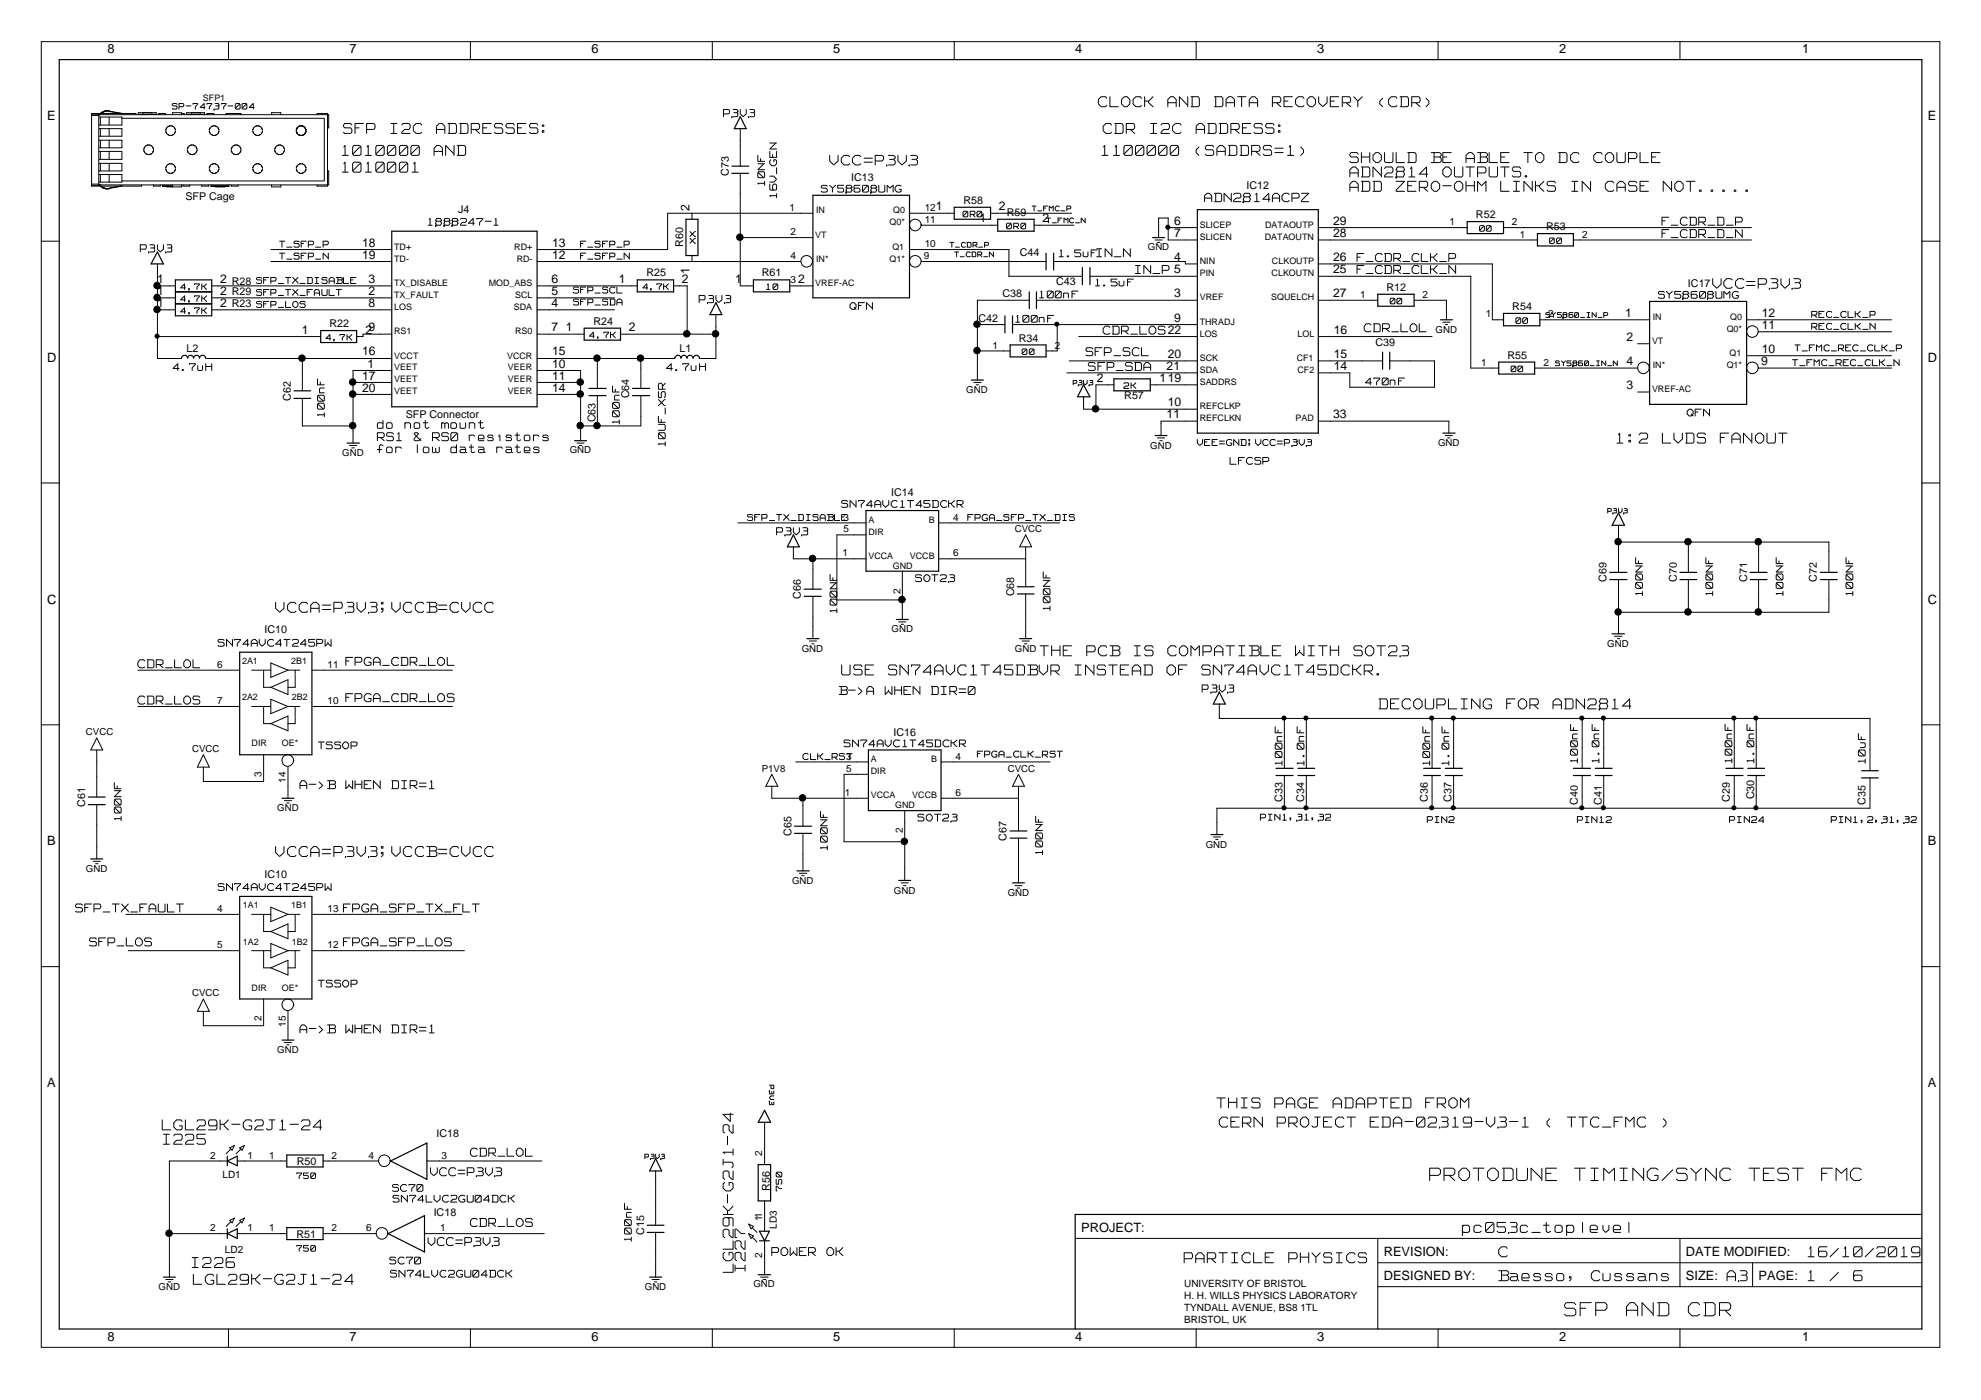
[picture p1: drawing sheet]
<svg xmlns="http://www.w3.org/2000/svg" width="420mm" height="297mm" viewBox="0 0 420 297" stroke-linecap="round" stroke-linejoin="round" font-family="sans-serif">
<defs><g id="words">
<text font-size="5.5" fill="#fff" x="331.8" y="279.7">SFP AND CDR</text>
<g font-size="5.2" fill="#fff">
<text x="303.2" y="250.9">PROTODUNE</text>
<text x="333.7" y="250.9">TIMING/SYNC</text>
<text x="370.3" y="250.9">TEST FMC</text>
</g>
<g font-size="4.2" fill="#fff">
<text x="233" y="23.1">CLOCK AND DATA RECOVERY</text>
<text x="291.9" y="23.1">(CDR)</text>
<text x="72.8" y="28.7">SFP</text>
<text x="82.7" y="28.7">I2C</text>
<text x="92.5" y="28.7">ADDRESSES:</text>
<text x="234" y="28.7">CDR</text>
<text x="243.8" y="28.7">I2C</text>
<text x="253.6" y="28.7">ADDRESS:</text>
<text x="72.6" y="33.4">1010000</text>
<text x="92.2" y="33.4">AND</text>
<text x="233.7" y="33.4">1100000</text>
<text x="253.4" y="33.4">(SADDRS=1)</text>
<text x="286.3" y="34.9">SHOULD</text>
<text x="303.5" y="34.9">BE ABLE TO DC COUPLE</text>
<text x="72.6" y="36.9">1010001</text>
<text x="286.3" y="38">ADN2814</text>
<text x="286.3" y="41">ADD ZERO-OHM</text>
<text x="305.9" y="38">OUTPUTS.</text>
<text x="318.2" y="41">LINKS IN CASE NOT.....</text>
<text x="342.9" y="94.4">1:2 LVDS FANOUT</text>
<text x="58.5" y="130.3">VCCA=P3V3;VCCB=CVCC</text>
<text x="178.5" y="143.6">USE SN74AVC1T45DBVR</text>
<text x="220.6" y="139.6">THE PCB IS COMPATIBLE</text>
<text x="227.6" y="143.6">INSTEAD</text>
<text x="247.3" y="143.6">OF SN74AVC1T45DCKR.</text>
<text x="274.6" y="139.6">WITH SOT23</text>
<text x="292.5" y="150.8">DECOUPLING</text>
<text x="319.5" y="150.8">FOR ADN2814</text>
<text x="58.5" y="182.2">VCCA=P3V3;VCCB=CVCC</text>
<text x="258.1" y="235.5">THIS PAGE ADAPTED</text>
<text x="258.6" y="239.6">CERN PROJECT</text>
<text x="290.5" y="239.6">EDA-02319-V3-1</text>
<text x="302.3" y="235.5">FROM</text>
<text x="327.4" y="239.6">( TTC_FMC</text>
<text x="351.9" y="239.6">)</text>
<text x="34.4" y="240.1">LGL29K-G2J1-24</text>
<text x="34.7" y="243.2">I225</text>
<text x="310.2" y="261.9">pc053c_toplevel</text>
<text x="40.8" y="269.4">I226</text>
<text x="251.2" y="268.3">PARTICLE</text>
<text x="273.3" y="268.3">PHYSICS</text>
<text x="317.9" y="267.1">C</text>
<text x="383.5" y="267.1">16/10/2019</text>
<text x="41" y="272.9">LGL29K-G2J1-24</text>
<text x="317.9" y="272.2">Baesso,</text>
<text x="337.5" y="272.2">Cussans</text>
<text x="366.3" y="272.2">A3</text>
<text x="383.5" y="272.2">1 / 6</text>
</g>
<g font-size="4.1" fill="#fff">
<text x="176" y="35.3">VCC=P3V3</text>
<text x="363.3" y="61.5">VCC=P3V3</text>
<text x="155.4" y="270" transform="rotate(-90 155.4 270)">LGL29K-G2J1-24</text>
</g>
<text font-size="3.7" fill="#fff" x="157.6" y="269.7" transform="rotate(-90 157.6 269.7)">I227</text>
<g font-size="3.4" fill="#fff">
<text x="255.5" y="43">ADN2814ACPZ</text>
<text x="352.5" y="48.1">F_CDR_D_P</text>
<text x="352.5" y="50.7">F_CDR_D_N</text>
<text x="232.6" y="54.8">IN_N</text>
<text x="240.8" y="58.4">IN_P</text>
<text x="287.8" y="55.8">F_CDR_CLK_P</text>
<text x="287.8" y="58.4">F_CDR_CLK_N</text>
<text x="234" y="71.2">CDR_LOS</text>
<text x="289.3" y="70.7">CDR_LOL</text>
<text x="230.3" y="75.8">SFP_SCL</text>
<text x="230.8" y="78.9">SFP_SDA</text>
<text x="80" y="91.2">do not</text>
<text x="80" y="93.8">RS1</text>
<text x="87.8" y="93.8">&amp; RS0</text>
<text x="93.7" y="91.2">mount</text>
<text x="99.5" y="93.8">resistors</text>
<text x="80" y="96.4">for</text>
<text x="87.8" y="96.4">low</text>
<text x="95.6" y="96.4">data</text>
<text x="105.4" y="96.4">rates</text>
<text x="29.2" y="142">CDR_LOL</text>
<text x="73.4" y="141.5">FPGA_CDR_LOL</text>
<text x="29.2" y="149.7">CDR_LOS</text>
<text x="73.4" y="149.2">FPGA_CDR_LOS</text>
<text x="178" y="147.7">B-&gt;A</text>
<text x="187.7" y="147.7">WHEN</text>
<text x="197.5" y="147.7">DIR=0</text>
<text x="63.6" y="167.7">A-&gt;B</text>
<text x="73.4" y="167.7">WHEN</text>
<text x="83.1" y="167.7">DIR=1</text>
<text x="16" y="193.8">SFP_TX_FAULT</text>
<text x="72.8" y="193.8">FPGA_SFP_TX_FLT</text>
<text x="19" y="201">SFP_LOS</text>
<text x="72.8" y="201">FPGA_SFP_LOS</text>
<text x="63.6" y="219.5">A-&gt;B</text>
<text x="73.4" y="219.5">WHEN</text>
<text x="83.1" y="219.5">DIR=1</text>
<text x="99.8" y="245.7">CDR_LOL</text>
<text x="91.3" y="249.8">VCC=P3V3</text>
<text x="99.8" y="260.6">CDR_LOS</text>
<text x="90.8" y="264.6">VCC=P3V3</text>
<text x="163.7" y="266.7">POWER</text>
<text x="175.4" y="266.7">OK</text>
</g>
<g font-size="3" fill="#fff">
<text x="153.4" y="25">P3V3</text>
<text x="29.8" y="53.7">P3V3</text>
<text x="148.3" y="64.5">P3V3</text>
<text x="164.7" y="113.7">P3V3</text>
<text x="255" y="147.1">P3V3</text>
</g>
<g font-size="2.9" fill="#fff">
<text x="174.2" y="41">SY58608UMG</text>
<text x="90.8" y="48">1888247-1</text>
<text x="224.7" y="54.7">1.5uF</text>
<text x="180.3" y="65.9">QFN</text>
<text x="220.5" y="63.4">100nF</text>
<text x="232.4" y="60.9">1.5uF</text>
<text x="351.7" y="63.5">SY58608UMG</text>
<text x="215.4" y="68.6">100nF</text>
<text x="36.7" y="78.9">4.7uH</text>
<text x="141.3" y="78.9">4.7uH</text>
<text x="289.6" y="81.9">470nF</text>
<text x="357.8" y="88.5">QFN</text>
<text x="260.9" y="98.8">LFCSP</text>
<text x="178.5" y="107.9">SN74AVC1T45DCKR</text>
<text x="194.2" y="123.6">SOT23</text>
<text x="46.3" y="137.4">SN74AVC4T245PW</text>
<text x="67.5" y="159.1">TSSOP</text>
<text x="179" y="158.7">SN74AVC1T45DCKR</text>
<text x="194.7" y="174.4">SOT23</text>
<text x="46.3" y="189.2">SN74AVC4T245PW</text>
<text x="67.5" y="209.7">TSSOP</text>
<text x="83.3" y="253">SC70</text>
<text x="83.3" y="255.3">SN74LVC2GU04DCK</text>
<text x="82.7" y="268.4">SC70</text>
<text x="82.8" y="271.2">SN74LVC2GU04DCK</text>
</g>
<g font-size="2.8" fill="#fff">
<text x="164.7" y="41.9" transform="rotate(-90 164.7 41.9)">16V_GEN</text>
<text x="141.1" y="94.6" transform="rotate(-90 141.1 94.6)">10UF_X5R</text>
<text x="177.5" y="130" transform="rotate(-90 177.5 130)">100NF</text>
<text x="222.7" y="129.5" transform="rotate(-90 222.7 129.5)">100NF</text>
<text x="334.5" y="161.8" transform="rotate(-90 334.5 161.8)">100nF</text>
<text x="339.1" y="161.8" transform="rotate(-90 339.1 161.8)">1.0nF</text>
<text x="367.3" y="161.8" transform="rotate(-90 367.3 161.8)">100nF</text>
<text x="372" y="161.8" transform="rotate(-90 372 161.8)">1.0nF</text>
<text x="271.9" y="162.3" transform="rotate(-90 271.9 162.3)">100nF</text>
<text x="276.6" y="162.3" transform="rotate(-90 276.6 162.3)">1.0nF</text>
<text x="303.2" y="162.3" transform="rotate(-90 303.2 162.3)">100nF</text>
<text x="307.3" y="162.3" transform="rotate(-90 307.3 162.3)">1.0nF</text>
<text x="175.5" y="180.3" transform="rotate(-90 175.5 180.3)">100NF</text>
<text x="221.1" y="181.3" transform="rotate(-90 221.1 181.3)">100NF</text>
</g>
<g font-size="2.7">
<text x="22.8" y="11.3">8</text>
<text x="74.1" y="11.3">7</text>
<text x="125.4" y="11.3">6</text>
<text x="176.7" y="11.3">5</text>
<text x="228" y="11.3">4</text>
<text x="279.3" y="11.3">3</text>
<text x="330.7" y="11.3">2</text>
<text x="382.2" y="11.3">1</text>
<text x="10" y="25.4">E</text>
<text x="408.9" y="25.4">E</text>
<text x="10" y="76.7">D</text>
<text x="408.9" y="76.7">D</text>
<text x="10" y="128">C</text>
<text x="408.9" y="128">C</text>
<text x="10" y="179.4">B</text>
<text x="408.9" y="179.4">B</text>
<text x="10" y="230.6">A</text>
<text x="408.9" y="230.6">A</text>
<text x="229.3" y="261.4">PROJECT:</text>
<text x="293.5" y="266.6">REVISION:</text>
<text x="357.6" y="266.6">DATE MODIFIED:</text>
<text x="293.5" y="271.6">DESIGNED BY:</text>
<text x="357.6" y="271.6">SIZE:</text>
<text x="373" y="271.6">PAGE:</text>
<text x="22.8" y="284.5">8</text>
<text x="74.1" y="284.5">7</text>
<text x="125.4" y="284.5">6</text>
<text x="176.7" y="284.5">5</text>
<text x="228" y="284.5">4</text>
<text x="279.3" y="284.5">3</text>
<text x="330.7" y="284.5">2</text>
<text x="382.2" y="284.5">1</text>
</g>
<g font-size="2.6">
<text x="146.3" y="44.7" transform="rotate(-90 146.3 44.7)">2</text>
<text x="198.5" y="44.7">1</text>
<text x="207.7" y="47.2">1</text>
<text x="211.9" y="44.7">2</text>
<text x="221.1" y="47.2">2</text>
<text x="249" y="47.7">6</text>
<text x="282.7" y="47.7">29</text>
<text x="76.8" y="52.4">18</text>
<text x="117.1" y="52.4">13</text>
<text x="249" y="50.3">7</text>
<text x="282.7" y="50.3">28</text>
<text x="76.8" y="54.9">19</text>
<text x="117.1" y="54.9">12</text>
<text x="146.3" y="58.2" transform="rotate(-90 146.3 58.2)">1</text>
<text x="249" y="57.9">5</text>
<text x="249" y="55.4">4</text>
<text x="282.7" y="55.4">26</text>
<text x="282.7" y="57.9">25</text>
<text x="33.3" y="60.1">1</text>
<text x="33.3" y="62.6">1</text>
<text x="33.3" y="65.1">1</text>
<text x="46.7" y="60.1">2</text>
<text x="46.7" y="62.6">2</text>
<text x="46.7" y="65.1">2</text>
<text x="78.2" y="65.1">8</text>
<text x="78.2" y="62.6">2</text>
<text x="78.2" y="60.1">3</text>
<text x="117" y="62.6">5</text>
<text x="117" y="65.1">4</text>
<text x="117" y="60.1">6</text>
<text x="131.3" y="60.1">1</text>
<text x="144.6" y="60.1">2</text>
<text x="155.9" y="60.1">1</text>
<text x="169.3" y="60.1">2</text>
<text x="249" y="63.1">3</text>
<text x="282.7" y="63.1">27</text>
<text x="64" y="70.8">1</text>
<text x="77.5" y="70.8">29</text>
<text x="117" y="70.3">7</text>
<text x="120" y="70.3">1</text>
<text x="133.4" y="70.3">2</text>
<text x="247.7" y="70.8">22</text>
<text x="249" y="68.3">9</text>
<text x="282.9" y="70.8">16</text>
<text x="344.7" y="67.3">1</text>
<text x="373.7" y="69.8">11</text>
<text x="373.7" y="67.3">12</text>
<text x="76.8" y="75.4">16</text>
<text x="117.1" y="75.4">15</text>
<text x="247.7" y="76">20</text>
<text x="282.9" y="76">15</text>
<text x="345" y="77.5">4</text>
<text x="345" y="72.3">2</text>
<text x="373.5" y="77.5">9</text>
<text x="373.7" y="74.9">10</text>
<text x="76.8" y="83.1">20</text>
<text x="76.8" y="80.6">17</text>
<text x="77.9" y="78">1</text>
<text x="117.1" y="78">10</text>
<text x="117.1" y="80.6">11</text>
<text x="117.1" y="83.1">14</text>
<text x="232.6" y="81.1">2</text>
<text x="245.9" y="81.1">119</text>
<text x="247.4" y="78.5">21</text>
<text x="282.9" y="78.5">14</text>
<text x="345" y="82.6">3</text>
<text x="247.4" y="88.8">11</text>
<text x="247.7" y="86.2">10</text>
<text x="282.7" y="88.8">33</text>
</g>
<g font-size="2.6" fill="#fff">
<text x="59.3" y="52.6">T_SFP_P</text>
<text x="123.1" y="52.6">F_SFP_P</text>
<text x="59.3" y="55.2">T_SFP_N</text>
<text x="123.1" y="55.2">F_SFP_N</text>
<text x="121.6" y="64.9">SFP_SDA</text>
<text x="121.6" y="62.3">SFP_SCL</text>
<text x="384.2" y="70.1">REC_CLK_N</text>
<text x="384.3" y="67.5">REC_CLK_P</text>
<text x="380.2" y="77.8">T_FMC_REC_CLK_N</text>
<text x="380.7" y="74.6">T_FMC_REC_CLK_P</text>
<text x="253.9" y="94.7">VEE=GND;VCC=P3V3</text>
<text x="158.5" y="110.6">SFP_TX_DISABLE</text>
<text x="205.3" y="110.6">FPGA_SFP_TX_DIS</text>
<text x="170.3" y="161.3">CLK_RST</text>
<text x="207.3" y="160.8">FPGA_CLK_RST</text>
<text x="267.3" y="174.2">PIN1,31,32</text>
<text x="302.7" y="174.7">PIN2</text>
<text x="334.6" y="174.7">PIN12</text>
<text x="366.8" y="174.7">PIN24</text>
<text x="388.4" y="174.7">PIN1,2,31,32</text>
</g>
<g font-size="2.5" fill="#fff">
<text x="161.9" y="39.3" transform="rotate(-90 161.9 39.3)">10NF</text>
<text x="68.5" y="88.4" transform="rotate(-90 68.5 88.4)">100nF</text>
<text x="131.1" y="89.9" transform="rotate(-90 131.1 89.9)">100nF</text>
<text x="348.1" y="126.4" transform="rotate(-90 348.1 126.4)">100NF</text>
<text x="363" y="126.4" transform="rotate(-90 363 126.4)">100NF</text>
<text x="377.9" y="126.4" transform="rotate(-90 377.9 126.4)">100NF</text>
<text x="392.7" y="126.4" transform="rotate(-90 392.7 126.4)">100NF</text>
<text x="395.3" y="161.9" transform="rotate(-90 395.3 161.9)">10uF</text>
<text x="25.4" y="174.1" transform="rotate(-90 25.4 174.1)">100NF</text>
<text x="133.6" y="263.3" transform="rotate(-90 133.6 263.3)">100nF</text>
</g>
<g font-size="2.4" fill="#fff">
<text x="36.5" y="23.4">SP-74737-004</text>
<text x="204.2" y="46.3">0R0</text>
<text x="213.5" y="48.8">0R0</text>
<text x="313.8" y="49.3">00</text>
<text x="328.6" y="51.9">00</text>
<text x="38.3" y="64.2">4.7K</text>
<text x="38.3" y="61.7">4.7K</text>
<text x="136.3" y="61.7">4.7K</text>
<text x="162.6" y="61.7">10</text>
<text x="294.8" y="64.7">00</text>
<text x="38.3" y="66.8">4.7K</text>
<text x="125" y="71.9">4.7K</text>
<text x="321.5" y="68.9">00</text>
<text x="69.1" y="72.4">4.7K</text>
<text x="216.8" y="75.5">00</text>
<text x="238.4" y="82.7">2K</text>
<text x="320.5" y="79.1">00</text>
<text x="62.9" y="250.3">750</text>
<text x="62.9" y="265.7">750</text>
</g>
<g font-size="2.3">
<text x="154.6" y="37.3" transform="rotate(-90 154.6 37.3)">C73</text>
<text x="180.5" y="38.3">IC13</text>
<text x="264.4" y="40.2">IC12</text>
<text x="39.3" y="42.4">SFP Cage</text>
<text x="97.1" y="45.2">J4</text>
<text x="204.3" y="43.3">R58</text>
<text x="213.6" y="45.8">R59</text>
<text x="313" y="46.3">R52</text>
<text x="144.9" y="52.4" transform="rotate(-90 144.9 52.4)">R60</text>
<text x="327.9" y="48.9">R53</text>
<text x="137.1" y="58.6">R25</text>
<text x="161.6" y="58.6">R61</text>
<text x="216.3" y="54.4">C44</text>
<text x="49.1" y="60.6">R28 SFP_TX_DISABLE</text>
<text x="49.1" y="62.6">R29 SFP_TX_FAULT</text>
<text x="49.1" y="65.1">R23 SFP_LOS</text>
<text x="212.6" y="63.1">C38</text>
<text x="224" y="60.6">C43</text>
<text x="294.1" y="61.8">R12</text>
<text x="320.8" y="65.8">R54</text>
<text x="358" y="60.9">IC17</text>
<text x="69.9" y="69.5">R22</text>
<text x="125.8" y="69">R24</text>
<text x="207.6" y="68.3">C42</text>
<text x="39.6" y="74.6">L2</text>
<text x="144.1" y="74.6">L1</text>
<text x="216.1" y="72.5">R34</text>
<text x="291.7" y="73.4">C39</text>
<text x="319.7" y="76.1">R55</text>
<text x="61.7" y="85" transform="rotate(-90 61.7 85)">C62</text>
<text x="86.1" y="88.8">SFP Connector</text>
<text x="126.3" y="89.6" transform="rotate(-90 126.3 89.6)">C63</text>
<text x="133.5" y="84.5" transform="rotate(-90 133.5 84.5)">C64</text>
<text x="238.5" y="84.7">R57</text>
<text x="189" y="105.3">IC14</text>
<text x="340.7" y="123.5" transform="rotate(-90 340.7 123.5)">C69</text>
<text x="355.6" y="123.5" transform="rotate(-90 355.6 123.5)">C70</text>
<text x="370.5" y="123.5" transform="rotate(-90 370.5 123.5)">C71</text>
<text x="385.4" y="123.5" transform="rotate(-90 385.4 123.5)">C72</text>
<text x="169.9" y="127" transform="rotate(-90 169.9 127)">C66</text>
<text x="215.1" y="126.5" transform="rotate(-90 215.1 126.5)">C68</text>
<text x="56.1" y="134.4">IC10</text>
<text x="189.5" y="156.1">IC16</text>
<text x="18.1" y="171.2" transform="rotate(-90 18.1 171.2)">C61</text>
<text x="272" y="170.1" transform="rotate(-90 272 170.1)">C33</text>
<text x="276.6" y="170.1" transform="rotate(-90 276.6 170.1)">C34</text>
<text x="302.8" y="170.1" transform="rotate(-90 302.8 170.1)">C36</text>
<text x="307.9" y="170.1" transform="rotate(-90 307.9 170.1)">C37</text>
<text x="334.6" y="170.7" transform="rotate(-90 334.6 170.7)">C40</text>
<text x="339.7" y="170.7" transform="rotate(-90 339.7 170.7)">C41</text>
<text x="366.9" y="170.1" transform="rotate(-90 366.9 170.1)">C29</text>
<text x="372.1" y="169.6" transform="rotate(-90 372.1 169.6)">C30</text>
<text x="395.7" y="170.7" transform="rotate(-90 395.7 170.7)">C35</text>
<text x="167.8" y="177.3" transform="rotate(-90 167.8 177.3)">C65</text>
<text x="213.5" y="178.3" transform="rotate(-90 213.5 178.3)">C67</text>
<text x="56.1" y="186.2">IC10</text>
<text x="92.6" y="241.2">IC18</text>
<text x="62.9" y="247.3">R50</text>
<text x="163.3" y="252.7" transform="rotate(-90 163.3 252.7)">R56</text>
<text x="62.9" y="262.7">R51</text>
<text x="92" y="258.1">IC18</text>
<text x="136.6" y="262" transform="rotate(-90 136.6 262)">C15</text>
</g>
<text font-size="2.3" fill="#fff" x="165.6" y="252.7" transform="rotate(-90 165.6 252.7)">750</text>
<g font-size="2.1">
<text x="167.4" y="44.7">1</text>
<text x="196.1" y="44.7">12</text>
<text x="196.1" y="47.3">11</text>
<text x="307.5" y="47.8">1</text>
<text x="320.7" y="47.8">2</text>
<text x="167.7" y="49.8">2</text>
<text x="196.1" y="52.4">10</text>
<text x="322.4" y="50.4">1</text>
<text x="335.6" y="50.4">2</text>
<text x="167.7" y="55">4</text>
<text x="196" y="55">9</text>
<text x="167.7" y="60.1">3</text>
<text x="288.5" y="63.2">1</text>
<text x="301.7" y="63.2">2</text>
<text x="315.2" y="67.3">1</text>
<text x="328.4" y="67.3">2</text>
<text x="210.5" y="73.9">1</text>
<text x="223.7" y="73.9">2</text>
<text x="314.1" y="77.6">1</text>
<text x="327.4" y="77.6">2 SY5860_IN_N</text>
<text x="178.9" y="113">5</text>
<text x="178.9" y="110.4">3</text>
<text x="202.1" y="110.4">4</text>
<text x="178.7" y="118.1">1</text>
<text x="202.1" y="118.1">6</text>
<text x="191" y="125.9" transform="rotate(-90 191 125.9)">2</text>
<text x="46.1" y="141.7">6</text>
<text x="69.5" y="141.7">11</text>
<text x="46.1" y="149.4">7</text>
<text x="69.5" y="149.4">10</text>
<text x="179.4" y="161.2">3</text>
<text x="202.6" y="161.2">4</text>
<text x="55.5" y="164.9" transform="rotate(-90 55.5 164.9)">3</text>
<text x="60.7" y="166.1" transform="rotate(-90 60.7 166.1)">14</text>
<text x="179.4" y="163.8">5</text>
<text x="179.2" y="168.9">1</text>
<text x="202.6" y="168.9">6</text>
<text x="191.5" y="176.6" transform="rotate(-90 191.5 176.6)">2</text>
<text x="46.1" y="193.5">4</text>
<text x="69.5" y="193.5">13</text>
<text x="46.1" y="201.2">5</text>
<text x="69.5" y="201.2">12</text>
<text x="55.5" y="216.7" transform="rotate(-90 55.5 216.7)">2</text>
<text x="60.7" y="217.9" transform="rotate(-90 60.7 217.9)">15</text>
<text x="44.6" y="245.8">2</text>
<text x="52.5" y="245.8">1</text>
<text x="57.1" y="245.8">1</text>
<text x="70.3" y="245.8">2</text>
<text x="78.2" y="245.8">4</text>
<text x="93.7" y="245.8">3</text>
<text x="161.7" y="245.3" transform="rotate(-90 161.7 245.3)">2</text>
<text x="47.2" y="250">LD1</text>
<text x="44.6" y="261.2">2</text>
<text x="52.5" y="261.2">1</text>
<text x="57.1" y="261.2">1</text>
<text x="70.3" y="261.2">2</text>
<text x="77.7" y="261.2">6</text>
<text x="93.3" y="261.2">1</text>
<text x="161.7" y="259" transform="rotate(-90 161.7 259)">11</text>
<text x="164.8" y="260.7" transform="rotate(-90 164.8 260.7)">LD3</text>
<text x="47.7" y="265.9">LD2</text>
<text x="161.7" y="267" transform="rotate(-90 161.7 267)">2</text>
<text x="251.2" y="273">UNIVERSITY OF BRISTOL</text>
<text x="251.2" y="275.6">H. H. WILLS PHYSICS LABORATORY</text>
<text x="251.2" y="278.2">TYNDALL AVENUE, BS8 1TL</text>
<text x="251.2" y="280.7">BRISTOL, UK</text>
</g>
<g font-size="2" fill="#fff">
<text x="218.9" y="44.9">T_FMC_P</text>
<text x="221.9" y="47.4">T_FMC_N</text>
<text x="147.2" y="51.6" transform="rotate(-90 147.2 51.6)">XX</text>
<text x="201.5" y="52.6">T_CDR_P</text>
<text x="202.5" y="54.6">T_CDR_N</text>
<text x="327.9" y="67.5">SY5860_IN_P</text>
</g>
<g font-size="2">
<text x="243.4" y="53.1">GND</text>
<text x="304.5" y="70.6">GND</text>
<text x="204.9" y="83.3">GND</text>
<text x="244" y="95.2">GND</text>
<text x="305" y="94.7">GND</text>
<text x="72.6" y="96.7">GND</text>
<text x="120.9" y="96.2">GND</text>
<text x="215.3" y="112.9">CVCC</text>
<text x="189.1" y="134.1">GND</text>
<text x="340.9" y="137.3">GND</text>
<text x="170" y="138.3">GND</text>
<text x="215.3" y="138.3">GND</text>
<text x="18.2" y="156">CVCC</text>
<text x="40.8" y="159.5">CVCC</text>
<text x="161.6" y="163.7">P1V8</text>
<text x="213.7" y="163.7">CVCC</text>
<text x="58.8" y="172.2">GND</text>
<text x="255.7" y="179.9">GND</text>
<text x="18.2" y="184.9">GND</text>
<text x="168" y="187.5">GND</text>
<text x="189.6" y="189.6">GND</text>
<text x="213.7" y="190.1">GND</text>
<text x="40.8" y="211.4">CVCC</text>
<text x="58.8" y="223.5">GND</text>
<text x="33.6" y="273.7">GND</text>
<text x="136.8" y="273.7">GND</text>
<text x="159.8" y="273.2">GND</text>
</g>
<g font-size="1.9">
<text x="43" y="21.4">SFP1</text>
<text x="173.1" y="45.2">IN</text>
<text x="188.7" y="47.8">Q0*</text>
<text x="189.4" y="45.2">Q0</text>
<text x="83.6" y="52.9">TD+</text>
<text x="109.1" y="52.9">RD+</text>
<text x="172.9" y="50.4">VT</text>
<text x="189.3" y="53">Q1</text>
<text x="254.5" y="50.9">SLICEN</text>
<text x="254.5" y="48.3">SLICEP</text>
<text x="268.3" y="50.9">DATAOUTN</text>
<text x="268.3" y="48.3">DATAOUTP</text>
<text x="83.6" y="55.5">TD-</text>
<text x="109.6" y="55.5">RD-</text>
<text x="173.1" y="55.5">IN*</text>
<text x="188.7" y="55.5">Q1*</text>
<text x="254.5" y="56">NIN</text>
<text x="254.5" y="58.6">PIN</text>
<text x="269.7" y="58.6">CLKOUTN</text>
<text x="269.8" y="56">CLKOUTP</text>
<text x="83.6" y="60.7">TX_DISABLE</text>
<text x="83.6" y="65.7">LOS</text>
<text x="83.6" y="63.2">TX_FAULT</text>
<text x="103.7" y="60.7">MOD_ABS</text>
<text x="109" y="65.7">SDA</text>
<text x="109.3" y="63.2">SCL</text>
<text x="172.9" y="60.7">VREF-AC</text>
<text x="254.5" y="63.7">VREF</text>
<text x="269.6" y="63.7">SQUELCH</text>
<text x="83.6" y="70.9">RS1</text>
<text x="109.3" y="70.9">RS0</text>
<text x="254.5" y="71.4">LOS</text>
<text x="254.5" y="68.9">THRADJ</text>
<text x="275.2" y="71.4">LOL</text>
<text x="350.6" y="67.9">IN</text>
<text x="366.2" y="70.4">Q0*</text>
<text x="367" y="67.9">Q0</text>
<text x="83.6" y="76.1">VCCT</text>
<text x="107.6" y="76.1">VCCR</text>
<text x="254.5" y="76.6">SCK</text>
<text x="275" y="76.6">CF1</text>
<text x="350.4" y="72.9">VT</text>
<text x="366.8" y="75.5">Q1</text>
<text x="83.6" y="83.7">VEET</text>
<text x="83.6" y="78.6">VEET</text>
<text x="83.6" y="81.1">VEET</text>
<text x="107.7" y="78.6">VEER</text>
<text x="107.7" y="83.7">VEER</text>
<text x="107.7" y="81.1">VEER</text>
<text x="254.5" y="79.1">SDA</text>
<text x="254.5" y="81.7">SADDRS</text>
<text x="275.2" y="79.1">CF2</text>
<text x="350.4" y="83.2">VREF-AC</text>
<text x="350.6" y="78.1">IN*</text>
<text x="366.2" y="78.1">Q1*</text>
<text x="254.5" y="89.4">REFCLKN</text>
<text x="254.5" y="86.8">REFCLKP</text>
<text x="274.8" y="89.4">PAD</text>
<text x="184.2" y="113.5">DIR</text>
<text x="184.2" y="110.9">A</text>
<text x="197" y="110.9">B</text>
<text x="184.2" y="118.6">VCCA</text>
<text x="193" y="118.6">VCCB</text>
<text x="189.3" y="120.7">GND</text>
<text x="51.3" y="140.9">2A1</text>
<text x="61.8" y="140.9">2B1</text>
<text x="51.3" y="148.6">2A2</text>
<text x="61.9" y="148.6">2B2</text>
<text x="53.4" y="158.4">DIR</text>
<text x="59.8" y="158.4">OE*</text>
<text x="184.7" y="161.7">A</text>
<text x="197.5" y="161.7">B</text>
<text x="184.7" y="164.3">DIR</text>
<text x="184.7" y="169.4">VCCA</text>
<text x="189.9" y="171.5">GND</text>
<text x="193.5" y="169.4">VCCB</text>
<text x="51.5" y="192.7">1A1</text>
<text x="61.8" y="192.7">1B1</text>
<text x="51.5" y="200.4">1A2</text>
<text x="61.9" y="200.4">1B2</text>
<text x="53.4" y="210.2">DIR</text>
<text x="59.8" y="210.2">OE*</text>
</g>
<g font-size="1.9" fill="#fff">
<text x="227.6" y="81.8">P3V3</text>
<text x="341" y="109">P3V3</text>
<text x="136.8" y="246">P3V3</text>
</g>
<text font-size="1.7" fill="#fff" x="163.4" y="230.2" transform="rotate(90 163.4 230.2)">P3V3</text>
</g></defs>
<g fill="none" stroke="#000" stroke-width=".25">
<path d="M12.6 12.6h395v269.4h-395zM155.2 36.8h3.6M155.2 35.3h3.6M157 24.8l1.3 2.5h-2.6zM33.4 53.5l1.3 2.5h-2.7zM37.2 59.4h7.7v7.6h-7.7zM83.1 49.1h30.8v37.2h-30.8zM135.2 59.4h7.7v2.5h-7.7zM145.5 46.5h2.5v7.7h-2.5zM159.8 59.4h7.7v2.5h-7.7zM172.4 41.4h20.5v21.8h-20.5zM202.4 44h7.7v2.5h-7.7z"/>
<path d="M211.6 46.5h7.7v2.6h-7.7zM221.9 53.7v3.6M223.5 53.7v3.6M229.6 56.8v3.6M231.2 56.8v3.6M244.5 50.4h2.5M253.9 44.5h25.7v47.4h-25.7zM311.2 47h7.7v2.6h-7.7zM326.1 49.6h7.6v2.6h-7.6zM37.2 64.5h7.7M37.2 61.9h7.7M68 70.1h7.6v2.6h-7.6z"/>
<path d="M123.9 69.6h7.7v2.6h-7.7zM151.8 64.2l1.3 2.6h-2.5zM213.1 67v3.6M214.2 73.2h7.7v2.5h-7.7zM214.7 67v3.6M218.3 61.9v3.6M219.8 61.9v3.6M292.2 62.4h7.7v2.6h-7.7zM293.2 74.7v3.7M294.8 74.7v3.7M305.5 67.9h2.6M317.9 76.8h7.6v2.6h-7.6z"/>
<path d="M318.9 66.5h7.7v2.6h-7.7zM349.9 64h20.5v21.8h-20.5zM62.3 84.5h3.6M62.3 82.9h3.6M73.6 94h2.6M121.9 93.5h2.5M124.9 83.9h3.7M124.9 82.4h3.7M134.1 83.9h3.7M134.1 82.4h3.7M206 80.6h2.6M229.8 81.7l1.4 2.5h-2.7z"/>
<path d="M236.3 80.4h7.7v2.5h-7.7zM245 92.4h2.5M306 91.9h2.6M168.3 113.5l1.2 2.5h-2.5zM183.7 108.3h15.4v12.9h-15.4zM343.3 108.8l1.2 2.7h-2.6zM50.8 138.4h15.4v21.7h-15.4zM170.6 126.5h3.6M170.6 125h3.6M171.1 135.5h2.6M190.1 131.4h2.6M215.8 126h3.5"/>
<path d="M215.8 124.5h3.5M216.3 135.5h2.5M341.4 123h3.7M341.4 121.4h3.7M341.9 134.5h2.6M356.3 123h3.6M356.3 121.4h3.6M371.2 123h3.6M371.2 121.4h3.6M386.1 123h3.6M386.1 121.4h3.6M184.2 159.1h15.4v12.9h-15.4z"/>
<path d="M258.6 146.8l1.3 2.6h-2.6zM18.7 170.7h3.6M18.7 169.1h3.6M59.8 169.4h2.5M168.5 176.8h3.7M168.5 175.3h3.7M214.2 177.8h3.6M214.2 176.3h3.6M256.8 177.1h2.6M270.6 164.5h3.7M270.6 163h3.7M275.3 164.5h3.5"/>
<path d="M275.3 163h3.5M302 164.5h3.5M302 163h3.5M306.5 164.5h3.7M306.5 163h3.7M333.7 164.5h3.6M333.7 163h3.6M338.4 164.5h3.5M338.4 163h3.5M366 164.5h3.7M366 163h3.7M370.7 164.5h3.6"/>
<path d="M370.7 163h3.6M394.8 165h3.6M394.8 163.5h3.6M19.3 182.2h2.5M50.8 190.2h15.4v21.8h-15.4zM169 184.8h2.7M190.6 186.8h2.6M214.7 187.3h2.6M59.8 220.7h2.5M162.2 235.6l1.2 2.5h-2.6zM48.2 246.3l2.1-1v2zM48.2 245.3v2"/>
<path d="M60.8 245.1h7.7v2.5h-7.7zM82.8 246.3l7.7-3.8v7.7zM137.3 260h3.5M139.1 245.8l1.2 2.6h-2.5zM160.8 247.1h2.6v7.7h-2.6zM407.6 257.7h-179.6v24.3M34.7 271h2.5M48.2 260.7v2.1M48.2 261.7l2.1-1v2.1zM60.8 260.5h7.7v2.5h-7.7zM82.3 261.7l7.7-3.8v7.7zM137.3 261.5h3.5"/>
<path d="M137.8 271h2.5M160.8 270.5h2.6M161.1 261.2h2.1l-1 2.1zM161.1 263.3h2.1"/>
</g>
<g fill="none" stroke="#000" stroke-width=".21">
<path d="M8.8 8.8h402.6v277.1h-402.6zM48.5 8.8v3.8M99.8 8.8v3.8M151.1 8.8v3.8M202.4 8.8v3.8M253.7 8.8v3.8M305 8.8v3.8M356.3 8.8v3.8M19.4 39.3l1.9 .1M19.4 39.1h1.6M19.4 24.5h1.6M20.9 24.2v15.1"/>
<path d="M21 24.3h48.7v2.8h-.2M21 39.1l.3 .1M21 34.7h4.9v1.6h-4.9M21 24.8h4.9v1.7h-4.9M21 27.3h4.9v1.6h-4.9M21 29.8h4.9v1.6h-4.9M21 32.1h4.9v1.7h-4.9M21 37h4.9v1.6h-4.9M21.3 24.2h-1.9M21.3 24.2l-.1 .1M21.3 39.5l.6 .4 .8 .2M21.3 24.8v1.7"/>
<path d="M21.3 27.3v1.6M21.3 29.8v1.6M21.3 32.1v1.7M21.3 34.7v1.6M21.3 37v1.6M21.4 39.4l.7 .5 .6 .1M21.4 24.1h-2v15.4h2M21.5 24.1h4.1M21.5 39.5h4.1M22.8 23.5l-.9 .2-.6 .4M22.8 23.6l-.7 .1-.7 .5M22.9 23.6l3 .5"/>
<path d="M22.9 23.5h.2M23.1 24.8v1.7M23.1 27.3v1.6M23.1 29.8v1.6M23.1 32.1v1.7M23.1 34.7v1.6M23.1 37v1.6M23.1 23.7l2.8 .4M25.9 24.1h.1M25.9 39.5l-3.1 .5M25.9 24.1h2.9v.2M25.9 39.5l-2.8 .4"/>
<path d="M25.9 25.1h42.8M25.9 38.4h42.8M29.3 24.3v-.4h3.8v.4M29.3 24.2h3.8M30 39.2v.3h-4.1M30.3 23.9h.1M30.5 31.9l.3 .6M30.8 31.1l-.3 .6M30.9 32.5l.5 .3M31.5 30.8l-.6 .2M31.6 30.8l.6 .2M32.2 23.9h.1"/>
<path d="M32.2 32.5l-.7 .3M32.3 31.1l.2 .6M32.5 31.9l-.2 .6M32.5 39.2v.3h1.5v-.3M33.6 24.3v-.2h1.5v.2M34.5 39.3h2.1M34.5 39.2v.4h2.1M35.2 27.8l.2 .6M35.2 35.8l.2 .6M35.4 27l-.2 .6M35.4 35.1l-.2 .6M35.5 28.5l.6 .2"/>
<path d="M35.5 36.5l.6 .3M36.2 26.7l-.7 .3M36.2 34.7l-.7 .3M36.3 26.7l.6 .3M36.3 34.7l.6 .3M36.5 22.1v.1M36.5 22.3l.2 .2M36.5 23l.2 .1M36.6 24.3v-.4h1.9v.4M36.6 39.2v.5M36.7 22h-.1M36.8 23.1h.5"/>
<path d="M36.8 22h.5M36.8 22.5h.5M36.9 28.5l-.7 .2M36.9 36.5l-.7 .3M36.9 27l.3 .6M36.9 35.1l.3 .6M37.2 27.8l-.3 .6M37.2 35.8l-.3 .6M37.4 22l.1 .1M37.4 22.5l.1 .1M37.5 22.7v.2M37.5 23l-.1 .1"/>
<path d="M38 22h.7M38 22v1.1M38 22.6h.7M38.5 39.2v.5l-3.1-.1M38.5 24.1h.6v.2M38.8 39.2v.3h1.5v-.3M38.8 22l.2 .1M39 22.5l-.2 .1M39 22.2v.2M39.5 22.5h1M39.6 24.3v-.4h3.8v.4M39.6 24.2h3.8"/>
<path d="M39.7 31.9l.3 .6M40 31.1l-.3 .6M40.1 32.5l.6 .3M40.6 23.9h.1M40.8 30.8l-.7 .2M40.8 30.8l.6 .2M40.9 22v.1M41 22h.9M41.4 32.5l-.6 .3M41.4 22.7v.4M41.5 31.1l.3 .6M41.8 31.9l-.3 .6"/>
<path d="M41.9 22.2l-.5 .4M41.9 22v.1M42.5 23.9h.1M42.5 22.8h1M42.8 39.2v.3h1.4v-.3M43.3 22l-.8 .8M43.3 22v1.1M43.9 22v.1M43.9 24.3v-.2h1.4v.2M44 22h.8M44.4 27.8l.3 .6M44.4 35.8l.3 .6"/>
<path d="M44.4 22.7v.4M44.7 27l-.3 .6M44.7 35.1l-.3 .6M44.7 28.5l.6 .2M44.7 36.5l.6 .3M44.7 39.3h3.8M44.7 39.2v.4h3.8v-.4M44.8 22.2l-.4 .4M44.9 22v.1M45.4 23.1h.1M45.4 26.7l-.7 .3M45.4 34.7l-.7 .3"/>
<path d="M45.5 26.7l.6 .3M45.5 34.7l.6 .3M45.7 23.1h.5M45.7 22h.5M45.8 39.6h1.8M45.8 22.5h.4M46.1 28.5l-.7 .2M46.1 36.5l-.7 .3M46.2 27l.2 .6M46.2 35.1l.2 .6M46.3 22l.1 .1M46.3 22.6h.1"/>
<path d="M46.4 22.2h.1M46.4 27.8l-.2 .6M46.4 35.8l-.2 .6M46.4 22.7v.2M46.4 23l-.1 .1M46.4 22.3l-.1 .2M46.9 22v.1M47 22h.9M47.4 22.7v.4M47.9 22.2l-.5 .4M48 24.3v-.2h3.1v.2M48 22v.1"/>
<path d="M48.4 22.5h1M49.1 31.9l.2 .6M49.1 39.2v.3h1.4v-.3M49.3 31.1l-.2 .6M49.4 32.5l.6 .3M49.9 23l.2 .1M49.9 22.2v.7M50.1 30.8l-.7 .2M50.1 22l-.2 .1M50.2 30.8l.5 .2M50.2 23.1h.5M50.2 22h.5"/>
<path d="M50.7 22.2l-.7 .7M50.7 32.5l-.6 .3M50.7 22l.2 .1M50.7 22.1h.1M50.8 31.1l.3 .6M50.9 22.2v.7M50.9 23l-.2 .1M51.1 31.9l-.3 .6M51.3 23l.2 .1M51.3 22.2v.7M51.5 22l-.2 .1M51.6 23.1h.5"/>
<path d="M51.6 22h.5M52.1 22.2l-.7 .7M52.2 22.1h.1M52.2 22l.2 .1M52.4 23l-.2 .1M52.4 22.2v.7M53 22.8h.9M53.6 27.8l.3 .6M53.6 35.8l.3 .6M53.7 22v1.1M53.7 22l-.8 .8M53.9 27l-.3 .6"/>
<path d="M53.9 35.1l-.3 .6M54 28.5l.6 .2M54 36.5l.6 .3M54.6 26.7l-.6 .3M54.6 34.7l-.6 .3M54.7 26.7l.6 .3M54.7 34.7l.6 .3M55.3 28.5l-.7 .2M55.3 36.5l-.7 .3M55.4 27l.3 .6M55.4 35.1l.3 .6M55.7 27.8l-.3 .6"/>
<path d="M55.7 35.8l-.3 .6M57.6 24.3v-.4h2v.4M57.6 39.2v.5h2v-.5M58.3 31.9l.2 .6M58.5 31.1l-.2 .6M58.6 32.5l.6 .3M59.3 30.8l-.7 .2M59.4 30.8l.6 .2M60 32.5l-.7 .3M60.1 31.1l.2 .6M60.3 31.9l-.2 .6M62.9 35.8l.2 .6"/>
<path d="M62.9 27.8l.2 .6M63.1 27l-.2 .6M63.1 35.1l-.2 .6M63.2 28.5l.6 .2M63.2 36.5l.6 .3M63.9 26.7l-.7 .3M63.9 34.7l-.7 .3M64 26.7l.5 .3M64 34.7l.5 .3M64.5 28.5l-.6 .2M64.5 36.5l-.6 .3M64.6 27l.3 .6"/>
<path d="M64.6 35.1l.3 .6M64.9 35.8l-.3 .6M64.9 27.8l-.3 .6M67.3 24.3v-.2h2.2v15.4h-2.2v-.3M68.8 25.1v13.3M69.5 36.3h.2v2.9h-48.7M72.6 33h1.3M72.6 36.5h1.3M72.8 26.5v.2M72.8 26.8l.3 .3M72.8 28.1l.3 .2M73.1 26.2l-.2 .2"/>
<path d="M73.2 27.1h1.1M73.2 30.9l-.3 .3M73.2 26.2h1.1M73.2 34.4l-.3 .3M73.2 30.9v2M73.2 34.5v1.9M73.2 28.3h1.1M74.4 26.2l.2 .3M74.4 27.1l.2 .4M74.6 28.1l-.2 .2M74.6 27.6v.4M74.8 32.7l.2 .3"/>
<path d="M74.8 36.3l.2 .2M74.8 31.3v1.3M74.8 34.8v1.4M75 30.9l-.2 .3M75 34.4l-.2 .3M75.1 30.9h1.1M75.1 33h1.1M75.1 34.4h1.1M75.1 36.5h1.1M75.3 26.2h1.8M75.3 26.3v2M75.4 27.1h.7"/>
<path d="M76.2 31.3l-1.3 1.3M76.2 34.8l-1.3 1.4M76.3 34.7h.2M76.3 31.2h.2M76.3 30.9l.3 .3M76.3 34.4l.3 .3M76.6 32.7l-.3 .3M76.6 36.3l-.3 .2M76.6 31.3v1.3M76.6 34.8v1.4M77.5 33h1.3M77.5 36.5h1.3"/>
<path d="M77.8 26.2h1.4M77.8 26.3v2M77.8 27.5h1.4M78.1 30.9l-.3 .3M78.1 34.4l-.3 .3M78.1 30.9v2M78.1 34.5v1.9M79.3 26.2l.2 .3M79.5 27.1l-.2 .4M79.5 26.6v.4M79.7 32.7l.3 .3M79.7 36.3l.3 .2"/>
<path d="M79.7 31.3v1.3M79.7 34.8v1.4M80 30.9l-.3 .3M80 34.4l-.3 .3M80 30.9h1.1M80 33h1.1M80 34.4h1.1M80 36.5h1.1M81.1 34.8l-1.3 1.4M81.1 31.3l-1.3 1.3M81.2 34.7h.2M81.2 31.2h.2"/>
<path d="M81.2 30.9l.3 .3M81.2 34.4l.3 .3M81.5 32.7l-.3 .3M81.5 31.3v1.3M81.5 34.8v1.4M81.5 36.3l-.3 .2M82.2 32.7l.2 .3M82.2 36.3l.2 .2M82.2 31.3v1.3M82.2 34.8v1.4M82.4 30.9l-.2 .3M82.4 34.4l-.2 .3"/>
<path d="M82.5 30.9h1.1M82.5 33h1.1M82.5 34.4h1.1M82.5 36.5h1.1M82.9 26.2h1.3M82.9 28.3h1.3M83.5 26.3v1.9M83.6 31.3l-1.4 1.3M83.6 34.8l-1.4 1.4M83.7 34.7h.2M83.7 31.2h.2M83.7 30.9l.2 .3"/>
<path d="M83.7 34.4l.2 .3M83.9 31.3v1.3M83.9 34.8v1.4M83.9 32.7l-.2 .3M83.9 36.3l-.2 .2M84.7 36.3l.3 .2M84.7 32.7l.3 .3M84.7 31.3v1.3M84.7 34.8v1.4M85 30.9l-.3 .3M85 34.4l-.3 .3M85 30.9h1.1"/>
<path d="M85 33h1.1M85 34.4h1.1M85 36.5h1.1M85.2 28.1v.2M85.3 28.3h1.7M85.5 26.2l-.3 .3M85.5 26.2h1.1M85.8 27.5l-.6 .6M85.9 27.5h.7M86.1 31.3l-1.3 1.3M86.1 34.8l-1.3 1.4M86.2 34.7h.2"/>
<path d="M86.2 31.2h.2M86.2 30.9l.3 .3M86.2 34.4l.3 .3M86.5 32.7l-.3 .3M86.5 36.3l-.3 .2M86.5 31.3v1.3M86.5 34.8v1.4M86.7 26.2l.3 .3M87 26.6v.4M87 27.1l-.3 .4M87.2 32.7l.2 .3M87.2 31.3v1.3"/>
<path d="M87.4 30.9l-.2 .3M87.4 36.5h1.3M87.5 30.9h1.1M87.5 33h1.1M87.7 26.9v.7M87.7 27.7l.6 .6M88 34.5v1.9M88 34.4l-.3 .3M88.3 26.2l-.6 .6M88.3 26.2h.8M88.3 28.3h.8M88.6 31.3l-1.4 1.3"/>
<path d="M88.7 31.2h.1M88.7 30.9l.2 .3M88.9 32.7l-.2 .3M88.9 31.3v1.3M89.2 26.2l.2 .3M89.4 28.1l-.2 .2M92.1 31.5v1.5M92.2 32.1h1.6M92.6 26.9v1.4M92.7 30.9l-.6 .5M92.7 27.5h1.6M92.7 30.9h.5"/>
<path d="M93.2 26.2l-.6 .6M93.3 26.2h.4M93.3 30.9l.5 .5M93.8 26.2l.6 .6M93.8 31.5v1.5M94.4 26.9v1.4M94.5 30.9l1.7 1.7M94.5 30.9v2.1M95 26.2h1.5M95 28.3h1.5M95.3 26.3v1.9M96.3 30.9v2.1"/>
<path d="M96.6 26.2l.2 .3M96.8 26.6v1.4M96.8 28.1l-.2 .2M97 30.9h1.4M97 33h1.4M97.2 30.9v2M97.5 26.2h1.4M97.5 28.3h1.4M97.7 26.3v1.9M98.5 30.9l.3 .3M98.8 32.7l-.3 .3M98.8 31.3v1.3"/>
<path d="M99 26.2l.3 .3M99.3 28.1l-.3 .2M99.3 26.6v1.4M99.9 26.2h1.5M99.9 26.3v2M100 27.5h1.4M100.9 27.6l.8 .7M101.5 26.2l.2 .3M101.7 26.6v.4M101.7 27.1l-.2 .4M102.4 26.3v2M102.4 26.2h1.8"/>
<path d="M102.5 27.1h.7M102.5 28.3h1.7M104.9 28.1l.2 .2M104.9 26.5v.2M104.9 26.8l.2 .3M105.1 26.2l-.2 .2M105.2 27.1h1.1M105.2 26.2h1.1M105.2 28.3h1.1M106.4 26.2l.2 .3M106.4 27.1l.2 .4M106.6 27.6v.4"/>
<path d="M106.6 28.1l-.2 .2M107.3 26.5v.2M107.3 26.8l.3 .3M107.3 28.1l.3 .2M107.6 26.2l-.2 .2M107.6 27.1h1.1M107.6 26.2h1.1M107.6 28.3h1.1M108.8 26.2l.3 .3M108.8 27.1l.3 .4M109.1 27.6v.4M109.1 28.1l-.3 .2"/>
<path d="M109.8 26.2h1.7M109.8 26.3v2M109.8 27.1h.8M109.8 28.3h1.7M112.3 26.5v.2M112.3 26.8l.3 .3M112.3 28.1l.3 .2M112.6 26.2l-.2 .2M112.6 27.1h1.1M112.6 26.2h1.1M112.6 28.3h1.1M113.8 26.2l.3 .3"/>
<path d="M113.8 27.1l.3 .4M114.1 27.6v.4M114.1 28.1l-.3 .2M115 26.5h.3M115 26.6v.2M115 27.8v.3M115 27.7h.3M115.1 26.8h.2M115.1 28.1h.2M115.3 26.5v.3M115.3 27.7v.4M153.4 23.2h1.1"/>
<path d="M153.4 23.3v1.5M153.5 24.2h1M154.6 23.2l.1 .3M154.7 23.9l-.1 .3M154.7 23.6v.2M155.2 24.8h.1M155.5 24.8h.7M155.5 23.2h.7M155.7 23.9h.5M156.3 23.2l.2 .3M156.4 24l.1 .2M156.5 23.6h.1"/>
<path d="M156.5 24.2v.3M156.5 24.6l-.2 .2M156.5 23.7l-.2 .2M157 36.8v23.9h2.8M157 23.2v.9M157 27.3v8M157 24.2l.5 .5M158.3 23.2v.9M158.3 24.2l-.7 .6M158.8 24.8h.1M159 24.8h.8M159 23.2h.8"/>
<path d="M159.2 23.9h.6M159.9 23.2l.2 .3M160 24l.1 .2M160.1 23.6h.1M160.1 24.2v.3M160.1 24.6l-.2 .2M160.1 23.7l-.2 .2M160.7 34.7h1.5M160.7 33v1.2M160.7 36.8v.7M160.7 37.5l.2 .2M160.7 38.9l.2 .2"/>
<path d="M160.8 34.2h1.4M160.8 36h1.4M160.8 38.9h1.3M160.9 36.5v.2M160.9 36.4l-.2 .3M161 36.8l.9 .8M161 36.4h.9M161 37.7h.9M161.3 33.6v.6M161.9 34.8l-1.2 1.2M162 36.4l.2 .3M162.2 37.5l-.2 .2"/>
<path d="M162.2 36.8v.7M162.2 38.5v.8M163.3 32.1v1.3M163.3 34.2v.5M163.3 39.1v1M163.3 34.7l.4 .5M163.3 38.6h.7M163.3 30.3h1.4M163.3 37.4h.7M163.4 31.6h1.3M163.4 33.4h1.3M163.4 33.9l-.1 .3"/>
<path d="M163.8 35.2h.4M163.9 32.8v.5M163.9 39.4v.7M164.1 34v.3M164.1 33.9h.4M164.1 39.1l-.2 .2M164.1 37.4l.6 .6M164.2 39.1h.3M164.5 30.4l-1.2 1.2M164.5 33.9l.2 .3M164.5 39.1l.2 .2M164.6 38.1l-.5 .5"/>
<path d="M164.7 34.7l-.4 .5M164.7 32.1v1.2M164.7 34.2v.5M164.7 35.6v1.3M164.7 39.4v.7M174.2 39.5v.2M174.2 39.7l.2 .2M174.4 39.3l-.1 .1M174.4 39.3h.7M174.4 39.9h.7M175.2 39.3l.3 .2M175.2 39.9l.3 .3"/>
<path d="M176 39.3l.5 .5M176 34.2l.7 .7M176 33v1.1M176.6 40v.8M177.2 39.3l-.6 .6M177.7 39.3v.6M177.7 39.3h1.2M177.7 39.9h.9M177.7 33v1.1M177.7 34.2l-.9 .8M178.4 33.6v.7M178.4 34.4l.6 .6"/>
<path d="M178.7 39.9l.2 .3M179 33l-.6 .6M179.1 33h.7M179.1 35h.7M179.6 39.3l-.2 .4 .2 .2-.2 .4 .2 .5M179.7 39.3h.7M179.7 39.9h.7M179.9 33l.3 .2M180.2 34.7l-.3 .3M180.5 39.3l.2 .4-.2 .2 .2 .4-.2 .5M180.8 33.6v.7M180.8 34.4l.6 .6"/>
<path d="M181.1 39.6v.9M181.3 39.9l-.1 .2M181.3 39.3l-.2 .2M181.4 39.3h1M181.4 39.9h.7M181.4 33l-.6 .6M181.5 33h.7M181.5 35h.7M182.2 39.9l.2 .3M182.2 33l.4 .2M182.6 34.7l-.4 .3M182.9 39.6v.9"/>
<path d="M183.1 39.3l-.2 .2M183.2 39.3h.6M183.3 33.6h1.7M183.3 34.4h1.7M183.8 39.6l-.8 .9M183.9 39.5h.2M183.9 39.3l.3 .2M184.2 39.6v.9M184.9 39.3l-.2 .4 .2 .2-.2 .4 .2 .5M184.9 39.3h.7M184.9 39.9h.7M185.6 33h1.4"/>
<path d="M185.6 33.1v1.9M185.7 39.3l.3 .4-.3 .2 .3 .4-.3 .5M185.7 34.2h1.3M186.4 39.3v1.2M187.1 33l.3 .2M187.4 33.8l-.3 .4M187.4 33.3v.4M187.7 39.3v1.2M188.1 35h.1M188.2 39.3l.5 .5M188.2 39.4v1.4M188.4 33h1"/>
<path d="M188.4 35h1M188.7 33.8h.7M189.4 39.4v1.4M189.4 39.3l-.6 .6M189.5 33l.4 .2M189.6 33.9l.3 .3M189.9 33.3v.2M189.9 34.2v.5M189.9 39.8v.5M189.9 34.7l-.4 .3M189.9 33.6l-.4 .2M190.3 39.3l-.4 .4"/>
<path d="M190.4 39.3h.4M190.4 34.2l.8 .7M190.4 33v1.1M190.9 39.3l.2 .2M192.2 33v1.1M192.2 34.2l-.9 .8M192.8 35h.1M193.2 33h1M193.2 35h1M193.4 33.8h.8M194.3 33l.3 .2M194.3 33.9l.3 .3"/>
<path d="M194.6 33.3v.2M194.6 34.2v.5M194.6 34.7l-.3 .3M194.6 33.6l-.3 .2M233 21.2v.8M233 22l.5 .6M233.5 20.5l-.5 .6M233.6 22.6h.8M233.6 20.5h.8M233.7 33h1.3M234 26.9v.7M234 27.7l.6 .6"/>
<path d="M234.3 30.9v2M234.3 30.9l-.2 .3M234.5 20.5l.2 .4M234.6 26.2l-.6 .6M234.6 26.2h.8M234.6 28.3h.8M234.7 22.4l-.2 .2M235.4 20.5v2.1M235.5 22.6h1.7M235.5 26.2l.2 .3M235.7 28.1l-.2 .2M236.2 33h1.2"/>
<path d="M236.4 26.2h1.5M236.4 28.3h1.5M236.7 26.3v1.9M236.8 30.9l-.3 .3M236.8 30.9v2M237.9 21.2v.8M237.9 22l.6 .6M237.9 26.2l.3 .3M238.2 26.6v1.4M238.2 28.1l-.3 .2M238.4 31.3v1.3M238.4 32.7l.2 .3"/>
<path d="M238.5 20.5l-.6 .6M238.5 22.6h.5M238.5 20.5h.5M238.6 30.9l-.2 .3M238.7 30.9h1.1M238.7 33h1.1M238.9 26.2h1.4M238.9 26.3v2M239 27.5h1.3M239 20.5l.6 .6M239.6 21.2v.8M239.6 22l-.6 .6"/>
<path d="M239.8 31.3l-1.3 1.3M239.8 27.6l.9 .7M239.9 31.2h.2M239.9 30.9l.2 .3M240.1 31.3v1.3M240.1 32.7l-.2 .3M240.3 21.2v.8M240.3 22l.6 .6M240.4 26.2l.3 .3M240.7 27.1l-.3 .4M240.7 26.6v.4M240.8 32.7l.3 .3"/>
<path d="M240.8 31.3v1.3M240.9 20.5l-.6 .6M241 22.6h.8M241 20.5h.8M241.1 30.9l-.3 .3M241.2 30.9h1.1M241.2 33h1.1M241.8 20.5l.3 .4M242.1 22.4l-.3 .2M242.3 31.3l-1.4 1.3M242.3 31.2h.2M242.3 30.9l.3 .3"/>
<path d="M242.6 32.7l-.3 .3M242.6 31.3v1.3M242.8 20.5v2.1M242.9 21.5h.6M243.3 32.7l.2 .3M243.3 31.3v1.3M243.5 30.9l-.2 .3M243.6 30.9h1.1M243.6 33h1.1M243.6 21.5v.3M243.7 21.9l.9 .7M244 26.2h1.3"/>
<path d="M244 28.3h1.3M244.6 20.5l-1 1M244.6 26.3v1.9M244.7 31.3l-1.3 1.3M244.8 31.2h.2M244.8 30.9l.3 .3M245.1 32.7l-.3 .3M245.1 31.3v1.3M245.7 32.7l.3 .3M245.7 31.3v1.3M246 30.9l-.3 .3M246.1 30.9h1.1"/>
<path d="M246.1 33h1.1M246.2 28.1v.2M246.3 28.3h1.7M246.5 26.2l-.3 .3M246.6 26.2h1.1M246.8 27.5l-.6 .6M246.9 27.5h.8M247.2 31.3l-1.4 1.3M247.3 31.2h.1M247.3 30.9l.2 .3M247.5 32.7l-.2 .3M247.5 31.3v1.3"/>
<path d="M247.7 21.2v1.4M247.8 26.2l.2 .3M247.8 21.8h1.6M248 26.6v.4M248 27.1l-.2 .4M248.2 32.7l.2 .3M248.2 31.3v1.3M248.3 20.5l-.6 .6M248.4 20.5h.4M248.4 30.9l-.2 .3M248.5 30.9h1.1M248.5 33h1.1"/>
<path d="M248.7 26.9v.7M248.7 27.7l.6 .6M248.9 20.5l.6 .6M249.3 26.2l-.6 .6M249.4 26.2h.7M249.4 28.3h.7M249.5 21.2v1.4M249.6 31.3l-1.3 1.3M249.7 31.2h.2M249.7 30.9l.3 .3M250 32.7l-.3 .3M250 31.3v1.3"/>
<path d="M250.1 20.5l1.7 1.8M250.1 20.6v2M250.2 26.2l.3 .3M250.5 28.1l-.3 .2M251.9 20.5v2.1M252.6 22.6h1.4M252.6 20.5h1.4M252.8 20.6v2M253.7 26.9v1.4M253.7 31.9v.4M253.7 32.4l.6 .6M253.8 27.5h1.6"/>
<path d="M254.1 20.5l.3 .4M254.3 26.2l-.6 .6M254.3 31.2l-.6 .6M254.4 26.2h.4M254.4 22.4l-.3 .2M254.4 20.9v1.4M254.9 26.2l.6 .6M255.5 26.9v1.4M255.6 31.2v.2M255.6 31.4l.3 .4M255.6 32.7l.3 .3M255.9 30.9l-.2 .2"/>
<path d="M256 30.9h1.1M256 33h1.1M256 31.8h1.1M256.2 26.2h1.4M256.2 28.3h1.4M256.4 26.3v1.9M257.2 30.9l.2 .3M257.2 31.8l.2 .3M257.4 32.2v.4M257.4 32.7l-.2 .3M257.6 22.6h1.4M257.6 20.5h1.4"/>
<path d="M257.7 26.2l.2 .3M257.8 20.6v2M257.9 28.1l-.2 .2M257.9 26.6v1.4M258.1 31.5v1.5M258.2 32.1h1.6M258.6 26.2h1.4M258.6 28.3h1.4M258.7 30.9l-.6 .5M258.8 30.9h.4M258.9 26.3v1.9M259.1 20.5l.3 .4"/>
<path d="M259.3 30.9l.6 .5M259.4 22.4l-.3 .2M259.4 20.9v1.4M259.9 31.5v1.5M260 21.2v1.4M260.1 26.2l.3 .3M260.1 21.8h1.6M260.4 28.1l-.3 .2M260.4 26.6v1.4M260.6 30.9h1.4M260.6 33h1.4M260.6 20.5l-.6 .6"/>
<path d="M260.7 20.5h.4M260.8 30.9v2M261.1 26.2h1.4M261.1 26.3v2M261.1 27.5h1.4M261.2 20.5l.6 .6M261.8 21.2v1.4M262 27.6l.8 .7M262.1 30.9l.2 .3M262.3 32.7l-.2 .3M262.3 31.3v1.3M262.5 20.5h1.8"/>
<path d="M262.6 26.2l.2 .3M262.8 27.1l-.2 .4M262.8 26.6v.4M263 30.9h1.4M263 33h1.4M263.3 30.9v2M263.3 20.6v2M263.5 26.2h1.8M263.5 26.3v2M263.6 27.1h.8M263.6 28.3h1.7M264.5 30.9l.3 .3"/>
<path d="M264.8 32.7l-.3 .3M264.8 31.3v1.3M265 21.2v1.4M265 21.8h1.6M265.5 30.9h1.4M265.5 30.9v2.1M265.5 32.1h1.4M265.5 20.5l-.5 .6M265.6 20.5h.5M266 26.5v.2M266 26.8l.2 .3M266 28.1l.2 .2"/>
<path d="M266.1 20.5l.6 .6M266.2 26.2l-.1 .2M266.3 27.1h1.1M266.3 26.2h1.1M266.3 28.3h1.1M266.4 32.2l.8 .8M266.7 21.2v1.4M267 30.9l.2 .3M267.2 31.8l-.2 .3M267.2 31.3v.4M267.5 26.2l.2 .3M267.5 27.1l.2 .4"/>
<path d="M267.7 27.6v.4M267.7 28.1l-.2 .2M267.9 31.2v.2M267.9 31.4l.3 .4M267.9 32.7l.3 .3M268.2 30.9l-.2 .2M268.3 30.9h1.1M268.3 33h1.1M268.3 31.8h1.1M268.4 28.1l.3 .2M268.4 26.5v.2M268.4 26.8l.3 .3"/>
<path d="M268.7 26.2l-.2 .2M268.8 27.1h1.1M268.8 26.2h1.1M268.8 28.3h1.1M269.4 30.9l.3 .3M269.4 31.8l.3 .3M269.7 32.2v.4M269.7 32.7l-.3 .3M269.9 20.5h1.4M269.9 20.6v2M270 26.2l.2 .3M270 27.1l.2 .4"/>
<path d="M270 21.8h1.3M270.2 27.6v.4M270.2 28.1l-.2 .2M270.4 32.4h1.8M270.4 31.4h1.8M270.8 21.9l.8 .7M271.1 26.5h.3M271.1 27.7h.3M271.1 26.6v.2M271.1 27.8v.3M271.2 26.8h.2M271.2 28.1h.2"/>
<path d="M271.4 20.5l.2 .4M271.5 26.5v.3M271.5 27.7v.4M271.6 21.5l-.2 .3M271.6 20.9v.5M272.3 20.5h1.8M272.3 20.6v2M272.4 22.6h1.7M272.4 21.5h.8M273.1 33h1.3M273.7 30.9l-.3 .3M273.7 30.9v2"/>
<path d="M274.8 21.2v.8M274.8 22l.6 .6M275.4 20.5l-.6 .6M275.5 22.6h.7M275.5 20.5h.7M275.9 31.2l.5 .5M276.3 20.5l.3 .4M276.4 32.5l-.5 .5M276.5 31.8v.6M276.6 22.4l-.3 .2M277.2 22l.6 .6M277.2 21.2v.8"/>
<path d="M277.8 20.5l-.6 .6M277.9 22.6h.4M277.9 20.5h.4M278.4 20.5l.6 .6M279 21.2v.8M279 22l-.6 .6M279.7 21.8l.7 .8M279.7 20.5v1.2M281.5 20.5v1.2M281.5 21.8l-1 .8M282.1 20.5h1.8M282.1 20.6v2"/>
<path d="M282.2 22.6h1.7M282.2 21.5h.8M284.7 20.5h1.4M284.7 20.6v2M284.8 21.8h1.3M285.6 21.9l.9 .7M286.2 20.5l.3 .4M286.3 32.7v.2M286.3 36.1v1.4M286.3 39.1v1.5M286.3 33l.2 .3M286.3 34.2l.2 .3"/>
<path d="M286.4 36.7h1.6M286.4 39.7h1.6M286.5 21.5l-.3 .3M286.5 20.9v.5M286.5 32.4l-.1 .2M286.6 32.4h1.1M286.6 34.5h1.1M286.6 33.3h1.1M286.9 35.4l-.6 .6M286.9 38.5l-.6 .6M287 38.5h.4M287 35.4h.4"/>
<path d="M287.1 20.5l.8 .9M287.5 35.4l.6 .6M287.5 38.5l.6 .6M287.8 32.4l.3 .3M287.8 33.3l.3 .3M288 21.5v1.1M288.1 33.7v.5M288.1 36.1v1.4M288.1 39.1v1.5M288.1 34.2l-.3 .3M288.7 38.5h1.5M288.7 37.5h1.5"/>
<path d="M288.7 35.4h1.5M288.7 32.4v2.1M288.8 33.3h1.6M288.9 20.5l-.9 1M289 35.5v2M289 38.6v1.9M290.3 38.5l.2 .3M290.3 35.4l.2 .4M290.5 37.3l-.2 .2M290.5 32.4v2.1M290.5 35.8v1.4M290.5 38.9v1.4"/>
<path d="M291.2 38.5h1.4M291.2 33.9l.6 .6M291.2 33.1v.7M291.2 35.5v2M291.2 35.4l1.7 1.8M291.5 38.6v1.9M291.8 32.4l-.6 .6M291.9 32.4h.4M291.9 34.5h.4M292.4 32.4l.6 .6M292.6 21.5v.5M292.6 22l.6 .6"/>
<path d="M292.7 38.5l.3 .3M293 33.1v.7M293 35.4v2.1M293 38.9v1.4M293 33.9l-.6 .6M293.2 20.9l-.6 .6M293.7 34.2l.2 .3M293.7 32.4v1.8M293.7 37.4v.1M293.7 37.5h1.7M293.9 35.4l-.2 .4M294 34.5h1.1"/>
<path d="M294 35.4h1.1M294.3 36.7l-.6 .6M294.3 36.7h.8M294.5 21.2v.8M294.5 22l.6 .6M295.1 20.5l-.6 .6M295.2 22.6h.7M295.2 20.5h.7M295.2 35.4l.2 .4M295.4 34.2l-.2 .3M295.4 32.4v1.8M295.4 35.8v.5"/>
<path d="M295.4 36.4l-.2 .3M296 20.5l.3 .4M296.1 37.5h.1M296.1 38.5h1.7M296.1 32.4v2.1M296.2 34.5h1.7M296.3 22.4l-.3 .2M296.4 35.4l-.3 .6 .3 .4-.3 .5 .3 .6M296.5 37.5h1.1M296.5 35.4h1.1M296.5 36.4h1.1M297 22.6h1.4"/>
<path d="M297 20.5h1.4M297.2 20.6v2M297.6 35.4l.3 .6-.3 .4 .3 .5-.3 .6M297.9 38.5l-1.8 1.8M298.5 20.5l.2 .4M298.6 32.4h1.4M298.6 34.5h1.4M298.6 38.5h1.7M298.6 38.6v2M298.7 39.4h.7M298.7 22.4l-.2 .2M298.7 20.9v1.4"/>
<path d="M298.8 37.5h1.3M298.8 32.5v1.9M299.4 20.5h1.5M299.4 35.4l-.2 .4M299.4 20.6v2M299.4 35.5v2M299.5 21.8h1.4M300.1 32.4l.2 .3M300.3 34.2l-.2 .3M300.3 21.9l.9 .7M300.3 32.8v1.4M300.9 20.5l.3 .4"/>
<path d="M301 38.5h1.5M301 38.6v2M301.1 39.7h1.4M301.1 36.9h1.7M301.2 21.5l-.3 .3M301.2 20.9v.5M302 39.8l.8 .8M302.5 20.9l.5 .5M302.5 35.4l-1.5 1.5M302.5 38.5l.3 .3M302.5 35.5v2M302.8 39.4l-.3 .3"/>
<path d="M302.8 38.9v.4M303 22.1l-.5 .5M303.1 21.5v.5M303.6 32.4h1.7M303.6 34.5h1.7M303.6 40l.6 .6M303.6 39.1v.8M304.2 32.5v1.9M304.2 38.5l-.6 .6M304.2 38.5h.5M304.2 33.3h1.1M304.7 38.5l.6 .6"/>
<path d="M305.3 32.4l.4 .3M305.3 33.3l.4 .3M305.3 39.1v.8M305.3 40l-.6 .6M305.7 33l-.3 .2M305.7 32.8v.1M305.7 33.7v.5M305.7 34.2l-.4 .3M306 32.5v2M306 36.1v.8M306 32.4h1.8M306 39.4h1.8"/>
<path d="M306 36.9l.6 .6M306.1 34.5h1.7M306.1 33.3h.8M306.6 35.4l-.6 .6M306.7 37.5h.4M306.7 35.4h.4M307.2 35.4l.6 .6M307.8 36.1v.8M307.8 36.9l-.6 .6M308.5 37.3l.2 .2M308.5 40l.6 .6M308.5 35.4v1.8"/>
<path d="M308.5 39.1v.8M308.8 37.5h1.1M309.1 38.5l-.6 .6M309.2 38.5h.4M309.7 38.5l.6 .6M310.3 37.3l-.3 .2M310.3 35.4v1.8M310.3 39.1v.8M310.3 40l-.6 .6M310.9 35.4h1.8M310.9 33.1v1.4M310.9 38.5v2.1"/>
<path d="M311 39.4h1.6M311 33.6h1.6M311.5 32.4l-.6 .6M311.6 32.4h.4M311.8 35.5v2M312.1 32.4l.6 .6M312.7 33.1v1.4M312.7 38.5v2.1M313.4 32.4h1.7M313.4 34.5h1.7M313.4 35.4h1.4M313.4 38.5l.7 .8"/>
<path d="M313.4 35.5v2M313.4 38.6v2M313.5 36.7h1.3M314 32.5v1.9M314.1 33.3h1M314.9 35.4l.3 .4M315.2 32.4l.3 .3M315.2 33.3l.3 .3M315.2 36.4l-.3 .3M315.2 35.8v.5M315.2 38.6v2M315.2 38.5l-1 .9"/>
<path d="M315.5 33l-.3 .2M315.5 32.8v.1M315.5 33.7v.5M315.5 34.2l-.3 .3M315.8 37.3l.3 .2M315.8 32.4v2.1M315.8 35.4v1.8M315.9 34.5h1.7M316.2 37.5h1.1M317.6 37.3l-.2 .2M317.6 35.4v1.8M318.3 32.4h1.8"/>
<path d="M318.3 35.4h1.8M318.3 32.5v2M318.3 38.5v2.1M318.4 34.5h1.7M318.4 33.3h.7M319.1 35.5v2M320.8 35.8v.1M320.8 36l.2 .4M320.8 37.3l.2 .2M321 38.5h1.3M321 35.4l-.2 .3M321.1 37.5h1.1"/>
<path d="M321.1 35.4h1.1M321.1 36.4h1.1M321.6 38.6v1.9M322.3 35.4l.2 .4M322.3 36.4l.2 .3M322.5 36.8v.4M322.5 37.3l-.2 .2M323.2 32.4h1.8M323.2 38.5l1.7 1.8M323.2 38.6v2M323.5 37.3h.2M323.5 37.4v.1"/>
<path d="M323.5 37.5h.2M323.8 37.3v.2M324.1 32.5v2M325 38.5v2.1M325.7 33.9l.6 .6M325.7 33.1v.7M325.7 38.5v2.1M325.7 39.4h.7M326.3 32.4l-.6 .6M326.3 32.4h.5M326.3 34.5h.5M326.5 39.5v.2"/>
<path d="M326.6 39.8l.8 .8M326.8 32.4l.6 .6M327.4 33.1v.7M327.4 33.9l-.6 .6M327.4 38.5l-.9 .9M328.1 38.8v.2M328.1 39.1l.3 .3M328.4 38.5l-.2 .2M328.5 38.5h1.1M328.5 39.4h1.1M329.6 38.5l.3 .3M329.6 39.4l.3 .3"/>
<path d="M329.9 39.8v.5M330.6 32.4h1.4M330.6 34.5h1.4M330.8 32.5v1.9M332.1 32.4l.3 .3M332.4 32.8v1.4M332.4 34.2l-.3 .3M333.1 33.1v.7M333.1 33.9l.6 .6M333.4 38.5h1.2M333.7 32.4l-.6 .6M333.8 32.4h.8"/>
<path d="M333.8 34.5h.8M334 38.6v1.9M334.6 32.4l.3 .3M334.9 34.2l-.3 .3M335.6 38.6v2M335.6 38.5l1.7 1.8M337.3 38.5v2.1M338 33.1v.7M338 33.9l.6 .6M338.6 32.4l-.6 .6M338.7 32.4h.8M338.7 34.5h.8"/>
<path d="M339.5 32.4l.3 .3M339.8 34.2l-.3 .3M340.5 33.9l.6 .6M340.5 33.1v.7M340.5 39.1v.8M340.5 40l.6 .6M341.1 32.4l-.6 .6M341.1 38.5l-.6 .6M341.2 32.4h.4M341.2 34.5h.4M341.2 38.5h.7M341.7 32.4l.6 .6"/>
<path d="M342 38.5l.3 .3M342.3 33.1v.7M342.3 33.9l-.6 .6M342.9 34.2l.3 .3M342.9 32.4v1.8M342.9 39.1v1.5M343 39.7h1.6M343.3 34.5h1.1M343.5 38.5l-.6 .6M343.6 38.5h.4M344.1 38.5l.6 .6M344.7 34.2l-.2 .3"/>
<path d="M344.7 32.4v1.8M344.7 39.1v1.5M345.4 32.4h1.4M345.4 32.5v2M345.4 38.8v.2M345.4 39.1l.2 .3M345.5 33.6h1.3M345.6 38.5l-.1 .2M345.7 38.5h1.1M345.7 39.4h1.1M346.9 32.4l.3 .3M346.9 38.5l.3 .3"/>
<path d="M346.9 39.4l.3 .3M347.2 33.3l-.3 .3M347.2 32.8v.4M347.2 39.8v.5M347.8 38.5h1.8M347.8 32.4v2.1M347.8 38.6v2M347.9 34.5h1.7M347.9 39.4h.8M350.3 32.4h1.8M350.3 32.5v2M350.4 34.5h1.7"/>
<path d="M350.4 33.3h.7M352.8 38.5l1.6 1.8M352.8 38.6v2M354.5 38.5v2.1M355.2 39.1v.8M355.2 40l.6 .6M355.8 38.5l-.6 .6M355.9 38.5h.4M356.4 38.5l.6 .6M357 39.1v.8M357 40l-.6 .6M357.7 38.5h1.7"/>
<path d="M358.5 38.6v2M8.8 51.2h3.8M22.8 40.1h.3M29.8 51.9h1M29.8 52v1.5M29.8 52.9h1M30.9 51.9l.1 .3M31 52.6l-.1 .3M31 52.3v.2M31.5 53.5h.1M31.8 53.5h.7M31.8 51.9h.7"/>
<path d="M32 52.6h.5M32.6 51.9l.2 .3M32.7 52.7l.1 .2M32.8 52.3h.1M32.8 53v.2M32.8 53.3l-.2 .2M32.8 52.4l-.2 .2M33.4 56v20.1h5.1M33.4 51.9v.9M33.4 52.9l.5 .5M34.7 51.9v.9M34.7 52.9l-.7 .6"/>
<path d="M35.2 53.5h.1M35.4 53.5h.8M35.4 51.9h.8M35.6 52.6h.6M36.3 51.9l.1 .3M36.4 52.7v.2M36.4 52.3h.1M36.4 53.3l-.1 .2M36.4 53v.2M36.4 52.4l-.1 .2M54.4 59v.1M54.4 59.2l.2 .2"/>
<path d="M54.4 60l.2 .1M54.6 58.9l-.1 .1M54.6 59.4h.6M54.6 58.9h.6M55.3 58.9l.2 .1M55.3 59.4l.2 .2M55.5 59.7v.2M55.5 60l-.2 .1M55.9 58.9h1.1M55.9 59v1.1M56 59.4h.4M57.4 58.9h.9"/>
<path d="M57.4 55.5h25.7M57.4 53h25.7M57.4 59v1.1M57.5 59.6h.8M58.4 58.9l.1 .1M58.5 59.4l-.1 .2M58.5 59.1v.2M59.3 53.7h1.1M59.3 51.2h1.1M59.8 51.3v1.1M59.8 53.8v1.2M60.6 58.9h1.1"/>
<path d="M60.8 55h1.1M60.8 52.4h1.1M61.1 59v1.1M62.1 58.9l1 1M62.3 54.1l.2 .1M62.3 51.3v.1M62.3 53.9v.1M62.3 54.8l.2 .2M62.3 51.5l.2 .2M62.3 52.3l.2 .1M62.5 53.7l-.1 .1M62.5 51.2l-.1 .1"/>
<path d="M62.6 54.2h.6M62.6 53.7h.6M62.6 55h.6M62.6 52.4h.6M62.6 51.7h.6M62.6 51.2h.6M63.2 60v.1M63.2 58.9l-1.1 1.1M63.3 53.7l.1 .2M63.3 54.2l.1 .3M63.3 51.2l.1 .1M63.3 51.7l.1 .2"/>
<path d="M63.4 52v.2M63.4 54.6v.1M63.4 54.8l-.1 .2M63.4 52.3l-.1 .1M63.9 53.7h1.1M63.9 51.2h1.1M63.9 51.3v1.1M63.9 53.8v1.2M64 54.2h.4M64 51.7h.4M65.1 58.9h.9M65.3 59v1.1"/>
<path d="M65.4 53.7h.8M65.4 51.2h.8M65.4 51.3v1.1M65.4 53.8v1.2M65.5 54.5h.7M65.5 51.9h.7M66.1 58.9l.1 .1M66.2 60l-.1 .1M66.2 59.1v.8M66.3 53.7l.2 .2M66.3 51.2l.2 .1M66.5 54.2l-.2 .3"/>
<path d="M66.5 51.4v.2M66.5 54v.1M66.5 51.7l-.2 .2M66.8 58.9h.8M66.9 55h1.1M66.9 52.4h1.1M67.2 59v1.1M68.3 60l.1 .1M68.3 59v.1M68.3 59.2l.1 .2M68.4 58.9v.1M68.5 59.4h.6"/>
<path d="M68.5 58.9h.6M68.5 51.2h.9M68.5 53.7l1 1M68.5 51.3v1.1M68.5 53.8v1.2M68.6 51.9h.8M69.2 58.9l.2 .1M69.2 59.4l.2 .2M69.4 59.7v.2M69.4 60l-.2 .1M69.5 51.2l.1 .1M69.6 51.7l-.1 .2"/>
<path d="M69.6 51.4v.2M69.6 53.7v1.3M69.8 59.3v.8M69.9 59.6h.9M70.1 58.9l-.3 .3M70.2 58.9h.3M70.6 58.9l.3 .3M70.9 59.3v.8M71.3 58.9h1M71.7 59v1.1M71.7 59.4h.6M72.4 58.9l.2 .1"/>
<path d="M72.4 59.4l.2 .2M72.6 59.1h.1M72.6 59.7v.2M72.6 59.2l-.1 .1M72.6 60l-.2 .1M72.8 58.9v1.2M74.4 58.9h1.1M74.4 59v1.1M74.5 59.4h.4M90.8 47.8h.8M91.2 46.3l-.1 .2M91.2 46.4v1.3"/>
<path d="M92.4 47.8h.1M92.6 46.3l-.2 .5 .2 .1-.2 .5 .2 .4M92.7 47.8h.6M92.7 46.3h.6M92.7 46.9h.6M93.4 46.3l.3 .5-.3 .1 .3 .5-.3 .4M94.2 47.8h.1M94.4 46.3l-.2 .5 .2 .1-.2 .5 .2 .4M94.4 47.8h.7M94.4 46.3h.7M94.4 46.9h.7M95.2 46.3l.3 .5-.3 .1 .3 .5-.3 .4"/>
<path d="M95.9 47.8h.1M96 46.3l-.1 .5 .1 .1-.1 .5 .1 .4M96.1 47.8h.7M96.1 46.3h.7M96.1 46.9h.7M96.9 46.3l.2 .5-.2 .1 .2 .5-.2 .4M97.7 47.7v.1M97.7 47.8h1.2M97.8 46.3l-.1 .2M97.9 46.3h.7M98.1 47.2l-.4 .4M98.2 47.2h.4"/>
<path d="M98.7 46.3l.2 .2M98.9 46.6v.3M98.9 46.9l-.2 .3M99.4 47.4h1.2M100.4 46.4v1.4M100.4 46.3l-1.1 1.1M101.1 46.3v.2M101.2 46.3h1.1M101.7 47.3v.5M102.3 46.6l-.6 .6M102.4 46.3v.2M102.9 46.9h1.3"/>
<path d="M104.8 47.8h.8M105.2 46.3l-.2 .2M105.2 46.4v1.3M113.9 55.5h55.9M123.1 53.7h1.1M123.1 51.2h1.1M123.1 51.3v1.1M123.1 53.8v1.2M123.2 54.2h.4M123.2 51.7h.4M124.7 55h1.1M124.7 52.4h1.1"/>
<path d="M126.2 51.3v.1M126.2 53.9v.1M126.2 54.1l.2 .1M126.2 54.8l.2 .2M126.2 51.5l.2 .2M126.2 52.3l.2 .1M126.4 53.7l-.1 .1M126.4 51.2l-.1 .1M126.4 54.2h.6M126.4 53.7h.6M126.4 55h.6M126.4 52.4h.6"/>
<path d="M126.4 51.7h.6M126.4 51.2h.6M127.1 51.7l.2 .2M127.1 53.7l.2 .2M127.1 54.2l.2 .3M127.1 51.2l.2 .1M127.3 52v.2M127.3 54.6v.1M127.3 54.8l-.2 .2M127.3 52.3l-.2 .1M127.8 53.7h1.1M127.8 51.2h1.1"/>
<path d="M127.8 51.3v1.1M127.8 53.8v1.2M127.9 54.2h.4M127.9 51.7h.4M129.3 53.7h.9M129.3 51.2h.9M129.3 51.3v1.1M129.3 53.8v1.2M129.4 54.5h.8M129.4 51.9h.8M130.3 53.7l.1 .2M130.3 51.2l.1 .1"/>
<path d="M130.4 54.2l-.1 .3M130.4 51.4v.2M130.4 54v.1M130.4 51.7l-.1 .2M130.8 55h1.1M130.8 52.4h1.1M132.4 51.2h.8M132.4 53.7l1 1M132.4 51.3v1.1M132.4 53.8v1.2M132.5 51.9h.7M133.3 51.2l.2 .1"/>
<path d="M133.5 51.7l-.2 .2M133.5 51.4v.2M133.5 53.7v1.3M146.3 49.1l1.1 1.1M146.3 50.6l1.1 1M146.8 45.2v1.3M146.8 54.2v1.3M147.3 50.7l-1 .9M147.3 49.2l-1 1M147.4 49.1h.1M147.4 50.6h.1M147.4 50.2h.1"/>
<path d="M147.4 51.6h.1M157 50.4h15.4M163.3 40.2l.1 .1M163.3 41.5l.1 .2M163.4 41.5h1.2M163.5 40.3h1M163.9 40.2l.1 .1M164.7 41.1v.8M164.7 40.2l-.2 .1M172.3 55.4a1.23 1.23 0 0 1-1.7 1.2 1.23 1.23 0 0 1-.3-2.1 1.23 1.23 0 0 1 2 .5l.1 .5M172.4 45.2h-30.8v7.8h-27.7M174.2 40.6l.2 .2"/>
<path d="M174.4 40.8h.7M175.5 40.3v.2M175.5 40.6l-.3 .2M177.7 40.6l.1 .2M177.9 40.8h.7M178.9 40.6l-.2 .2M178.9 40.3v.2M179.4 40.8h.1M179.7 40.8h.7M181.1 40.6l.2 .2M181.4 40.8h.7M182.4 40.3v.2"/>
<path d="M182.4 40.6l-.2 .2M182.9 40.6l.2 .2M183.2 40.8h.6M184.2 40.6l-.3 .2M184.7 40.8h.1M184.9 40.8h.7M186.4 40.6l.2 .2M186.6 40.8h.7M187.7 40.6l-.3 .2M189.9 40.3l.4 .5M190.4 40.8h.4M190.7 40.2h.3"/>
<path d="M191.1 40.6l-.2 .2M191.1 40.2v.3M192.9 53h21.1v5.6h15.6M192.9 45.2h9.5M195.4 55.4a1.23 1.23 0 0 1-1.8 1.2 1.23 1.23 0 0 1-.3-2.1 1.23 1.23 0 0 1 2 .5l.1 .5h26.5M195.4 47.7a1.23 1.23 0 0 1-1.8 1.1 1.23 1.23 0 0 1-.3-2 1.23 1.23 0 0 1 2 .5l.1 .5h16.2M201.5 51.4h.8M201.9 51.5v.9M202.5 53.5h.8M202.6 52.4h.9M202.9 53.5v1M203.7 54.5h.8"/>
<path d="M203.9 51.8v.3M203.9 52.2l.3 .2M204.2 51.4l-.3 .4M204.2 51.4h.3M204.2 45.8l.2 .2M204.2 45.1v.7M204.2 52.4h.3M204.4 44.8l-.2 .2M204.5 46h.5M204.5 44.8h.5M204.6 51.4l.2 .2M204.8 52.4h-.2"/>
<path d="M204.9 53.9v.2M204.9 54.2l.3 .3M205 45.1l-.7 .7M205.1 51.4h.6M205.1 45h.1M205.1 44.8l.2 .2M205.1 52.4h.6M205.2 53.5l-.3 .3M205.2 51.5v.9M205.3 53.5h.2M205.3 54.5h.2M205.3 45.8l-.2 .2"/>
<path d="M205.3 45.1v.7M205.6 53.5l.2 .1M205.8 54.4l-.2 .1M205.8 44.8h.7M205.8 51.4l.1 .2M205.8 44.9v1.1M205.9 45.5h.6M205.9 51.7v.6M205.9 52.4h-.1M206.1 53.5h.6M206.1 54.5h.6M206.2 53.5v.9"/>
<path d="M206.4 51.4h.6M206.4 45.6l.4 .4M206.4 51.5v.9M206.5 52h.5M206.6 44.8l.2 .2M206.8 53.5l.2 .1M206.8 45.3l-.2 .2M206.8 45.1v.1M206.9 52.1l.3 .3M207 53.7v.6M207 54.4l-.2 .1M207 51.4l.2 .2"/>
<path d="M207.2 45.8l.2 .2M207.2 45.1v.7M207.2 51.7v.1M207.2 51.8l-.2 .2M207.4 53.5h.6M207.4 44.8l-.2 .2M207.4 53.5v1M207.5 54.1h.5M207.5 46h.5M207.5 44.8h.5M207.6 52.4h.8M207.9 54.1l.3 .4"/>
<path d="M208 45.1l-.7 .7M208.1 53.5l.1 .1M208.1 45h.1M208.1 44.8l.1 .2M208.2 53.9l-.1 .2M208.2 45.1v.7M208.2 53.7v.1M208.2 45.8l-.1 .2M208.7 54.5h.8M208.8 51.4h.6M208.8 51.5v.9M208.9 52h.5"/>
<path d="M209.5 51.4l.2 .2M209.7 51.8l-.2 .2M209.7 51.7v.1M209.8 53.5v1M209.8 53.5l.8 .8M210.1 45.2h17.2M210.7 53.5v1M213.5 48.4l.1 .1M213.5 47.6v.7M213.6 47.4l-.1 .1M213.7 48.5h.5M213.7 47.4h.5"/>
<path d="M214.2 47.6l-.6 .7M214.3 47.5h.1M214.3 47.4l.2 .1M214.5 48.4l-.2 .1M214.5 47.6v.7M215 47.4h.8M215 47.4v1.1M215.1 48h.7M215.6 48.1l.4 .4M215.8 47.4l.2 .1M216 47.9l-.2 .1M216 47.6v.2"/>
<path d="M216.5 48.4l.2 .1M216.5 47.6v.7M216.7 47.4l-.2 .1M216.8 48.5h.5M216.8 47.4h.5M217.3 47.6l-.7 .7M217.4 47.5h.1M217.4 47.4l.1 .1M217.5 48.4l-.1 .1M217.5 47.6v.7M218.9 43.7h.8M219.3 47.8h8.5"/>
<path d="M219.3 43.8v.9M220.1 44.7h.8M221.4 43.7h.8M221.4 43.8v.9M221.4 44.1h.4M221.9 46.3h.9M222.4 46.3v1M222.5 43.7l.4 .4M222.5 43.8v.9M223.2 47.3h.9M223.4 43.7l-.4 .4M223.4 43.8v.9"/>
<path d="M223.5 55.5h27.9v.5h2.5M223.8 44.1v.3M223.8 44.5l.3 .2M224.1 43.7l-.3 .4M224.1 43.7h.3M224.1 44.7h.3M224.4 46.3h.8M224.4 46.3v1M224.5 46.7h.3M224.5 43.7l.2 .2M224.7 54.5h.8M224.7 44.7h-.2"/>
<path d="M225 44.7h.8M225.1 53l-.2 .2M225.1 53.1v1.3M225.7 46.3l.3 .3M225.7 46.3v1M226.3 43.7h.6M226.3 43.8v.9M226.3 44.3h.6M226.3 54.3h.2M226.3 54.4v.1M226.4 54.5h.1M226.5 46.3l-.4 .4"/>
<path d="M226.5 46.3v1M226.6 54.3v.2M226.9 46.7v.2M226.9 47l.2 .3M226.9 43.7l.2 .2M227.1 46.3l-.2 .3M227.1 44.1l-.2 .2M227.1 44v.1M227.2 46.3h.2M227.2 47.3h.2M227.5 46.3l.2 .1M227.7 47.2l-.2 .1"/>
<path d="M228 54.3l.1 .2M228 53v.6M228 53.6h.9M228 53h1.2M228.1 47.3h.9M228.2 54.5h.7M229 53.6l.2 .3M229.2 54.3l-.2 .2M229.2 54v.2M229.3 46.3l.8 .8M229.3 46.3v1M229.7 54.3l.2 .2"/>
<path d="M229.7 53.5v.7M230 54.5h.5M230.2 46.3v1M230.7 54.4l-.1 .1M230.8 53.5v.8M231.2 58.6h22.7M231.4 53h1.3M231.4 53.1v1.4M231.5 53.6h.5M232.6 54.5h1M232.6 52.8h1M232.8 59.2l-.2 .2"/>
<path d="M232.8 59.3v1.3M233.1 52.9v1.5M234.4 52.8l1.3 1.4M234.4 52.9v1.6M235.7 59.2v.6M235.7 59.8h.9M235.7 59.2h1.2M235.8 52.8v1.7M236.3 54.5h1.5M236.7 59.8l.2 .3M237.4 59.6v.8M238.3 52.8l1.3 1.4"/>
<path d="M238.3 52.9v1.6M238.4 59.6v.9M239.1 59.2h1.3M239.1 59.3v1.4M239.2 59.8h.5M239.7 52.8v1.7M240.8 56.3h1M240.8 58h1M241.3 56.4v1.5M242.6 56.3l1.4 1.5M242.6 56.4v1.6M244 56.3v1.7"/>
<path d="M244.6 58h1.4M245 50.9h1.5M245.5 51.4h.5M245.7 50.4v-4.1h2.1v4.6h6.1M246.5 56.3h1.1M246.5 56.4v1.6M246.6 57.4h1M247.7 56.3l.2 .3M247.8 48.3h6.1M247.9 57.1l-.2 .3M247.9 56.7v.3M255.5 41.6v1.2"/>
<path d="M255.6 42h1.3M256 41l-.5 .5M256.1 41h.3M256.5 41l.5 .5M257 41.6v1.2M257.6 41h1.2M257.6 42.8h1.2M257.8 41.1v1.6M258.9 41l.2 .3M259.1 42.5l-.2 .3M259.1 41.4v1.1M259.6 41l1.5 1.5"/>
<path d="M259.6 41.1v1.7M261.1 41v1.8M261.7 42.6v.2M261.7 42.8h1.5M261.9 41l-.2 .3M262 41h.8M262.2 42l-.5 .5M262.2 42h.6M262.9 41l.3 .3M263.2 41.4v.3M263.2 41.8l-.3 .2M263.7 42.8h.1"/>
<path d="M263.9 41l-.2 .5 .2 .3-.2 .5 .2 .5M264 41h.9M264 42.8h.9M264 41.8h.9M265 41l.2 .5-.2 .3 .2 .5-.2 .5M266.1 42.8h1M266.6 41l-.3 .3M266.6 41.1v1.6M267.9 42.3h1.5M269.1 41.1v1.7M269.1 41l-1.3 1.3M269.9 41.6v1.2"/>
<path d="M270 42h1.3M270.4 41l-.5 .5M270.5 41h.3M270.9 41l.5 .5M271.4 41.6v1.2M271.9 41.6v.6M271.9 42.3l.5 .5M272.4 41l-.5 .5M272.5 41h.6M272.5 42.8h.6M273.2 41l.2 .3M273.4 42.5l-.2 .3"/>
<path d="M274 41h1.2M274 41.1v1.7M274.1 42h1.1M275.3 41l.2 .3M275.5 41.8l-.2 .2M275.5 41.4v.3M276 42.6v.2M276 41h1.5M276.1 42.8h1.5M277.6 41l-1.6 1.5M279.6 50.9h46.5M279.6 58.6h32.3v19.5h6"/>
<path d="M279.6 56h36.9v11.9h2.4M279.6 48.3h31.6M287.8 56.3h1.5M287.8 53.8h1.5M287.8 53.9v1.6M287.8 56.4v1.6M287.9 57.1h.6M287.9 54.6h.6M288.7 40.6h1.5M289.8 58h1.4M289.8 55.5h1.4M290.5 40.3l-.2 .3"/>
<path d="M291.2 40.6h1.4M291.7 54.4v.6M291.7 56.9v.6M291.7 57.6l.4 .4M291.7 55.1l.4 .4M292.1 56.3l-.4 .5M292.1 53.8l-.4 .5M292.2 56.3h.6M292.2 58h.6M292.2 53.8h.6M292.2 55.5h.6M292.9 56.3l.2 .3"/>
<path d="M292.9 53.8l.2 .3M293 40.3l-.3 .3M293.1 57.9l-.2 .1M293.1 55.3l-.2 .2M293.7 56.3h1.1M293.7 58h1.1M293.7 53.8h1.1M293.7 55.5h1.1M293.8 53.9v1.5M293.8 56.4v1.5M294.8 56.3l.3 .3M294.8 53.8l.3 .3"/>
<path d="M295.1 57.9l-.3 .1M295.1 55.3l-.3 .2M295.1 54.1v1.1M295.1 56.7v1.1M295.6 56.3h1.1M295.6 53.8h1.1M295.6 53.9v1.6M295.6 56.4v1.6M295.7 57.4h1M295.7 54.8h1M296.1 40.4v.2M296.2 40.6h1.7"/>
<path d="M296.4 57.4l.6 .6M296.4 54.9l.6 .6M296.8 56.3l.2 .3M296.8 53.8l.2 .3M297 57.1l-.2 .3M297 54.1v.4M297 56.7v.3M297 54.6l-.2 .2M297.6 58h1.4M297.6 55.5h1.4M298.7 40.6h1.6M299.5 54.4v.6"/>
<path d="M299.5 56.9v.6M299.5 57.6l.4 .4M299.5 55.1l.4 .4M299.9 56.3l-.4 .5M299.9 53.8l-.4 .5M300 56.3h.6M300 58h.6M300 53.8h.6M300 55.5h.6M300.7 56.3l.2 .3M300.7 53.8l.2 .3M300.9 57.9l-.2 .1"/>
<path d="M300.9 55.3l-.2 .2M301.4 53.8v1.7M301.4 56.3v1.7M301.5 58h1.4M301.5 55.5h1.4M303.4 53.8v1.7M303.4 56.3v1.7M303.5 57.1h.5M303.5 54.6h.5M304.1 54.6v.2M304.1 57.2v.2M304.2 57.4l.6 .6"/>
<path d="M304.2 54.9l.6 .6M304.2 40.6h.5M304.8 53.8l-.7 .8M304.8 56.3l-.7 .8M305.3 58h1.5M305.3 55.5h1.5M307.3 53.8h1.1M307.3 53.9v1.6M307.3 56.4v1.6M307.3 56.3l1.3 1.5M307.4 54.8h1M308.5 53.8l.2 .3"/>
<path d="M308.7 54.6l-.2 .2M308.7 54.1v.4M308.7 56.3v1.7M309.2 40.6h.4M313.8 48.9l.2 .2M313.8 48.1v.7M314 47.9l-.2 .1M314.1 49.1h.5M314.1 47.9h.5M314.6 48.1l-.7 .7M314.7 48h.1M314.7 47.9l.1 .1"/>
<path d="M314.8 48.9l-.1 .2M314.8 48.1v.7M315.2 48.9l.2 .2M315.2 48.1v.7M315.4 47.9l-.2 .1M315.5 49.1h.5M315.5 47.9h.5M316 48.1l-.7 .7M316.1 48h.1M316.1 47.9l.2 .1M316.3 48.9l-.2 .2M316.3 48.1v.7"/>
<path d="M318.4 40.6h1.7M318.9 48.3h52.6M321 40.6h1.3M328.1 40.3l.3 .3M328.5 40.6h1.1M328.6 51.5l.2 .2M328.6 50.7v.7M328.8 50.5l-.2 .2M328.9 51.7h.5M328.9 50.5h.5M329.4 50.7l-.7 .7M329.5 50.7h.1"/>
<path d="M329.5 50.5l.1 .2M329.6 51.5l-.1 .2M329.6 50.7v.7M329.9 40.3l-.3 .3M330.1 51.5l.2 .2M330.1 50.7v.7M330.3 50.5l-.2 .2M330.4 51.7h.5M330.4 50.5h.5M330.9 50.7l-.7 .7M331 50.7h.1M331 50.5l.2 .2"/>
<path d="M331.2 50.7v.7M331.2 51.5l-.2 .2M333.4 40.6h1.2M333.7 50.9h37.8M341.2 40.6h.7M342.3 40.3l-.3 .3M345.4 40.3l.2 .3M345.7 40.6h1.1M347.2 40.3l-.3 .3M347.9 40.6h1.7M352.5 48.7h1.4M352.5 46.1h1.4"/>
<path d="M352.5 46.2v1.6M352.5 48.8v1.6M352.6 49.5h.6M352.6 46.9h.6M354.4 50.4h1.5M354.4 47.8h1.5M355.9 40.6h.4M356.4 46.7v.6M356.4 49.3v.6M356.4 50l.4 .4M356.4 47.4l.4 .4M356.8 48.7l-.4 .5"/>
<path d="M356.8 46.1l-.4 .5M356.9 48.7h.6M356.9 50.4h.6M356.9 46.1h.6M356.9 47.8h.6M357.6 48.7l.2 .3M357.6 46.1l.2 .2M357.8 50.2l-.2 .2M357.8 47.6l-.2 .2M358.3 48.7h1.1M358.3 50.4h1.1M358.3 46.1h1.1"/>
<path d="M358.3 47.8h1.1M358.5 46.2v1.5M358.5 48.8v1.5M359.5 48.7l.3 .3M359.5 46.1l.3 .2M359.8 50.2l-.3 .2M359.8 47.6l-.3 .2M359.8 46.4v1.1M359.8 49.1v1.1M360.3 48.7h1.1M360.3 46.1h1.1M360.3 46.2v1.6"/>
<path d="M360.3 48.8v1.6M360.4 49.7h1M360.4 47.1h1M360.5 40.3h.2M360.5 40.4v.2M360.5 40.6h.2M360.8 40.3v.3M361.1 49.8l.6 .6M361.1 47.2l.6 .6M361.5 48.7l.2 .3M361.5 46.1l.2 .2M361.7 49.5l-.2 .2"/>
<path d="M361.7 46.4v.4M361.7 49.1v.3M361.7 46.9l-.2 .2M362.2 50.4h1.5M362.2 47.8h1.5M362.9 40.3h.3M362.9 40.4v.2M363 40.6h.2M363.3 40.3v.3M363.3 59.1v1.1M364.2 48.7h1.1M364.2 50.4h1.1"/>
<path d="M364.2 46.1h1.1M364.2 47.8h1.1M364.4 46.2v1.5M364.4 48.8v1.5M365 59.1v1.1M365.4 48.7l.2 .3M365.4 46.1l.2 .2M365.4 40.3h.2M365.4 40.4v.2M365.5 40.6h.1M365.6 50.2l-.2 .2M365.6 46.4v1.1"/>
<path d="M365.6 49.1v1.1M365.6 59.8v.7M365.6 47.6l-.2 .2M365.7 40.3v.3M366.1 50.4h1.5M366.1 47.8h1.5M366.2 59.1l-.6 .6M366.3 59.1h.7M367.1 59.1l.3 .3M367.8 40.3h.3M367.8 40.4v.2M367.9 40.6h.2"/>
<path d="M368.1 46.2v1.6M368.1 48.8v1.6M368.1 59.8v.7M368.1 46.1h1.1M368.1 48.7l1.3 1.5M368.2 40.3v.3M368.2 47.1h1M368.7 59.1l-.6 .6M368.8 59.1h.6M369.3 46.1l.2 .2M369.5 59.1l.4 .3M369.5 46.9l-.2 .2"/>
<path d="M369.5 46.4v.4M369.5 48.7v1.7M370.3 40.3h.2M370.3 40.4v.2M370.4 40.6h.1M370.4 59.7h1.8M370.6 40.3v.3M372.9 59.1h1.4M372.9 59.2v2M374.3 59.1l.4 .3M374.7 60l-.4 .3M374.7 59.5v.4"/>
<path d="M375.6 59.1h1M375.9 60h.7M376.7 59.1l.4 .3M377.1 59.5v.1M377.1 59.7l-.4 .3M377.7 59.1v1.1M379.5 59.1v1.1M380.4 59.1h1.1M380.7 60h.8M381.5 59.1l.4 .3M381.9 59.5v.1M381.9 59.7l-.4 .3"/>
<path d="M407.6 51.2h3.8M33.4 60.7h3.8M33.4 63.2h3.8M33.4 65.7h3.8M33.4 71.4h34.6M36.8 78.2h1.2M37.7 77.2v1.4M37.7 77.2l-1 1M38.4 61.1h.9M38.4 63.6h.9M38.4 66.2h.9M38.6 75.6l-.1 .4"/>
<path d="M38.6 78.4h.2M38.6 78.5v.1M38.7 78.6h.1M38.9 78.4v.2M39.1 75.4l-.4 .2M39.1 60.3v1.1M39.1 62.9v1.1M39.1 65.4v1.1M39.1 60.2l-.8 .9M39.1 62.8l-.8 .8M39.1 65.3l-.8 .9M39.2 75.4l.4 .2"/>
<path d="M39.7 75.6l.1 .4M39.9 75.6l-.2 .4M40 61.2h.1M40 61.3v.1M40 63.9v.1M40 66.4v.1M40 63.8h.1M40 66.3h.1M40.1 61.4h.1M40.1 64h.1M40.1 66.5h.1M40.2 61.2v.2"/>
<path d="M40.2 63.8v.2M40.2 66.3v.2M40.2 77.2v.1M40.3 77.2h1.1M40.4 75.4l-.4 .2M40.5 75.4l.3 .2M40.8 78.1v.5M40.9 75.6l.2 .4M41.2 75.6l-.2 .4M41.3 60.2v.2M41.3 62.8v.1M41.3 65.3v.2"/>
<path d="M41.4 60.2h.8M41.4 62.8h.8M41.4 65.3h.8M41.4 77.4l-.6 .6M41.4 77.2v.1M41.7 75.4l-.4 .2M41.8 75.4l.3 .2M41.8 61v.4M41.8 63.5v.5M41.8 66.1v.4M41.9 78.4l.2 .2M41.9 77.6v.8"/>
<path d="M42.2 75.6l.2 .4M42.2 60.5l-.4 .4M42.2 63l-.4 .4M42.2 65.6l-.4 .4M42.2 78.6h.5M42.3 60.2v.2M42.3 62.8v.1M42.3 65.3v.2M42.5 75.6l-.2 .4M42.8 60.2v1.2M42.8 62.8v1.2M42.8 65.3v1.2"/>
<path d="M42.9 60.7h.3M42.9 63.3h.3M42.9 65.8h.3M42.9 78.5l-.1 .1M43 75.4l-.5 .2M43 77.6v.8M43 75.4l.4 .2M43.3 60.8v.1M43.3 63.4h.1M43.3 65.9v.1M43.4 61l.4 .4M43.4 63.5l.4 .5"/>
<path d="M43.4 66.1l.4 .4M43.5 75.6l.1 .4M43.6 77.2v1.4M43.6 76.1h39.5M43.7 77.8h1.1M43.8 60.2l-.5 .5M43.8 62.8l-.5 .5M43.8 65.3l-.5 .5M44.9 60.7h38.2M44.9 77.2v1.4M44.9 63.2h38.2M44.9 65.7h38.2"/>
<path d="M54.4 61.6v.1M54.4 64.1v.1M54.4 61.8l.2 .1M54.4 62.5l.2 .2M54.4 64.3l.2 .2M54.4 65.1l.2 .1M54.6 61.4l-.1 .1M54.6 64h-.1M54.6 60.1h.6M54.6 62.7h.6M54.6 61.4h.6M54.6 61.9h.6"/>
<path d="M54.6 64h.6M54.6 64.5h.6M54.6 65.2h.6M55.3 61.4l.2 .2M55.3 61.9l.2 .3M55.3 64l.2 .1M55.3 64.5l.2 .2M55.5 62.3v.1M55.5 64.8v.2M55.5 62.5l-.2 .2M55.5 65.1l-.2 .1M55.9 61.4h1.1"/>
<path d="M55.9 64h1.1M55.9 61.5v1.2M55.9 64v1.2M56 61.9h.4M56 64.5h.4M57.4 61.4h.9M57.4 64h.9M57.4 61.5v1.2M57.4 64v1.2M57.5 62.2h.8M57.5 64.7h.8M58.4 64l.1 .1"/>
<path d="M58.4 61.4l.1 .2M58.5 61.7v.1M58.5 64.2v.2M58.5 61.9l-.1 .3M58.5 64.5l-.1 .2M59 60.1h1.1M59 62.7h1.1M59 65.2h1.1M60.6 61.4h1.1M60.6 64v1.2M60.7 65.2h1M61.1 61.5v1.2"/>
<path d="M62.1 60.1h.1M62.1 62.6v.1M62.1 64.4v.4M62.1 64.9l.3 .3M62.1 61.4l1 1M62.4 64l-.3 .3M62.5 64h.3M62.5 65.2h.3M62.9 64l.3 .3M63.2 62.5v.2M63.2 64.4v.4M63.2 64.9l-.3 .3"/>
<path d="M63.2 61.4l-1.1 1.1M63.6 65.1l.2 .1M63.6 60.1h1.1M63.6 62.7h1.1M63.6 64.1v.1M63.6 64.3l.2 .2M63.8 64h-.1M63.9 64h.6M63.9 64.5h.6M63.9 65.2h.6M64.1 76.1v6.8M64.5 64l.2 .1"/>
<path d="M64.5 64.5l.2 .2M64.7 64.8v.2M64.7 65.1l-.2 .1M65.1 60.1h.9M65.1 61.4h1.1M65.1 61.5v1.2M65.2 61.9h.5M66.7 61.8v.9M66.8 62.2h.9M66.8 60.1h.8M67 61.4l-.3 .4M67.1 61.4h.2"/>
<path d="M67.4 61.4l.4 .4M67.8 61.8v.9M68.3 61.4v1M68.3 62.5l.1 .2M68.5 60.1h.6M68.5 62.7h.6M69.2 71.8h.9M69.4 61.4v1M69.4 62.5l-.2 .2M69.8 61.4v1.3M69.9 62.7h1M70 71.1v1.1"/>
<path d="M70 71l-.9 .8M70.7 72h.1M70.7 72.1v.1M70.8 72.2h.1M70.9 72v.2M71.3 60.1h1M71.3 61.4h1.1M71.8 61.5v1.2M72.1 71v.2M72.2 71h.8M72.6 71.7v.5M72.9 60.1h1"/>
<path d="M73 71.2l-.4 .5M73.1 71v.2M73.6 71v1.2M73.7 71.5h.3M74.1 71.6v.1M74.2 71.7l.4 .5M74.5 60.1h1M74.6 71l-.5 .5M83.1 78.6h-8.2v15.4M83.1 70.9h-6.1v.5h-1.4M113.9 60.7h21.3M113.9 78.6h9.2v14.9"/>
<path d="M113.9 70.9h10M113.9 63.2h16.4M113.9 65.7h16.4M113.9 76.1h29.2M121.6 61.1v.1M121.6 63.6v.1M121.6 61.2l.2 .2M121.6 62l.2 .2M121.6 63.8l.2 .2M121.6 64.5l.2 .2M121.8 60.9l-.1 .1M121.8 63.4l-.1 .1"/>
<path d="M121.9 61.4h.6M121.9 64h.6M121.9 63.4h.6M121.9 60.9h.6M121.9 62.2h.6M121.9 64.7h.6M122.5 60.9l.2 .2M122.5 61.4l.2 .3M122.5 63.4l.2 .2M122.5 64l.2 .2M122.7 61.8v.1M122.7 64.3v.2"/>
<path d="M122.7 62l-.2 .2M122.7 64.5l-.2 .2M123.1 63.4h1.1M123.1 60.9h1.1M123.1 61v1.2M123.1 63.5v1.2M123.2 61.4h.4M123.2 64h.4M124.7 63.4h.8M124.7 60.9h.8M124.7 61v1.2M124.7 63.5v1.2"/>
<path d="M124.7 64.2h.8M124.7 61.7h.8M125.1 71.3h.9M125.6 60.9l.2 .2M125.6 63.4l.2 .2M125.8 61.4l-.2 .3M125.8 61.2v.1M125.8 63.7v.2M125.8 64l-.2 .2M125.8 70.5l-.8 .8M125.8 70.6v1.1M126.2 62.2h1.1"/>
<path d="M126.2 64.7h1.1M126.7 71.5h.1M126.7 71.6v.1M126.7 76.1v6.3M126.8 71.7h.1M126.9 71.5v.2M127.8 61.1v.1M127.8 63.6v.1M127.8 61.2l.2 .2M127.8 62l.2 .2M127.8 63.8l.2 .2M127.8 64.5l.2 .2"/>
<path d="M128 60.9l-.1 .1M128 63.4l-.1 .1M128 61.4h.6M128 64h.6M128 63.4h.6M128 60.9h.6M128 62.2h.6M128 70.5v.1M128 64.7h.6M128.1 70.5h.9M128.6 71.2v.5M128.7 60.9l.2 .2"/>
<path d="M128.7 61.4l.2 .3M128.7 63.4l.2 .2M128.7 64l.2 .2M128.9 61.8v.1M128.9 64.3v.2M128.9 62l-.2 .2M128.9 64.5l-.2 .2M129 70.7l-.4 .5M129.1 70.5v.1M129.3 63.4h.9M129.3 61.3v.5M129.3 61.8l.4 .4"/>
<path d="M129.3 64.7h.9M129.5 63.5v1.1M129.5 70.5v1.2M129.6 71h.3M129.7 60.9l-.4 .3M129.7 60.9h.5M129.7 62.2h.5M130 71.1v.1M130.1 71.2l.4 .5M130.3 60.9l.1 .2M130.3 63.4l.1 .2M130.4 62l-.1 .2"/>
<path d="M130.4 64.5l-.1 .2M130.4 63.7v.8M130.5 70.5l-.5 .5M130.8 60.9v1.3M130.8 63.9v.8M130.9 64.2h1M130.9 62.2h1M131.2 63.4l-.4 .4M131.3 63.4h.2M131.6 70.9h20.2M131.6 63.4l.3 .4M131.9 63.9v.8"/>
<path d="M135.9 76.1v6.3M136.4 61.1h1M137.2 60.3v1.1M137.2 60.2l-.9 .9M138 61.2h.1M138 61.3v.1M138 61.4h.1M138.1 61.2v.2M139.3 60.2v.2M139.4 60.2h.8M139.8 61v.4M140.2 60.5l-.4 .4"/>
<path d="M140.3 60.2v.2M140.7 60.2v1.2M140.8 60.7h.4M141.3 60.8v.1M141.3 61l.5 .4M141.4 78.2h1.2M141.8 60.2l-.5 .5M142.4 77.2v1.4M142.4 77.2l-1.1 1M142.9 60.7h2.8v10.2M143.3 75.6l-.2 .4M143.3 78.4h.2"/>
<path d="M143.3 78.5v.1M143.4 78.6h.1M143.5 78.4v.2M143.8 75.4l-.4 .2M143.9 75.4l.3 .2M144.3 75.6l.2 .4M144.6 75.6l-.2 .4M144.8 77.2v.1M144.9 77.2h1.1M145.1 75.4l-.5 .2M145.2 75.4l.3 .2M145.4 78.1v.5"/>
<path d="M145.6 75.6l.1 .4M145.8 75.6l-.1 .4M146 77.4l-.6 .6M146.1 77.2v.1M146.3 75.4l-.4 .2M146.4 75.4l.4 .2M146.6 78.4l.2 .2M146.6 77.6v.8M146.8 75.6l.2 .3M146.8 78.6h.6M147 75.9v.1M147.2 75.6l-.2 .3"/>
<path d="M147.5 78.5l-.1 .1M147.6 77.6v.8M147.7 75.4l-.4 .2M147.8 75.4l.3 .2M148.2 75.6l.2 .4M148.3 62.8v1.4M148.3 62.7h1M148.4 77.2v1.4M148.4 63.6h.9M148.5 77.8h1.1M149.4 62.7l.2 .2M149.6 63.4l-.2 .2"/>
<path d="M149.6 63v.3M149.6 77.2v1.4M150.1 64.2h.1M150.3 64.2h.8M150.3 62.7h.8M150.5 63.4h.6M151.2 62.7l.1 .2M151.2 63.4l.1 .2M151.3 63h.1M151.3 63.7v.3M151.3 64l-.1 .2M151.3 63.1l-.1 .3"/>
<path d="M151.8 66.8v9.3h-3.5M151.8 62.7v.8M151.8 63.6l.5 .5M153.1 62.7v.8M153.1 63.6l-.7 .6M153.7 64.2h.1M154 64.2h.7M154 62.7h.7M154.1 63.4h.6M154.8 62.7l.2 .2M154.9 63.4l.1 .2M155 63h.1"/>
<path d="M155 64l-.2 .2M155 63.7v.3M155 63.1l-.2 .3M162.6 61.4h.7M162.9 60.2l-.1 .2M162.9 60.3v1M163.9 61.2l.2 .2M163.9 60.5v.7M164.1 60.2l-.2 .2M164.2 61.4h.5M164.2 60.2h.5M164.7 60.5l-.7 .7"/>
<path d="M164.8 60.2l.2 .2M164.8 60.4h.1M165 61.2l-.2 .2M165 60.5v.7M167.5 60.7h4.9M180.3 65.2l.4 .5M180.3 64.7v.4M180.7 64.2l-.4 .4M180.8 64.2h.3M180.8 65.7h.3M181.1 64.2l.5 .4M181.1 65.2l.5 .5"/>
<path d="M181.6 64.7v.4M181.6 65.2l-.5 .5M182.1 64.2h1.2M182.1 64.3v1.4M182.2 64.8h.5M183.8 64.2l1.1 1.2M183.8 64.3v1.4M185 64.2v1.5M207.3 68.9h5.8M207.3 74.5h6.9M214.7 68.9h39.2M215.4 68.4h.9"/>
<path d="M215.8 66.9l-.1 .2M215.8 67v1.3M216.8 75l.1 .2M216.8 74.3v.7M216.9 68.2l.2 .2M216.9 74l-.1 .2M216.9 67.2v.9M217 75.2h.5M217 74h.5M217.1 66.9l-.2 .2M217.2 68.4h.7M217.2 66.9h.7"/>
<path d="M217.5 74.3l-.6 .7M217.6 74.2h.1M217.6 74l.2 .2M217.8 75l-.2 .2M217.8 74.3v.7M217.9 67.2l-.9 .9M218 67.1h.1M218 66.9l.2 .2M218.2 68.2l-.2 .2M218.2 67.2v.9M218.3 75l.2 .2M218.3 74.3v.7"/>
<path d="M218.3 63.7h-11v16.9M218.5 74l-.2 .2M218.6 75.2h.5M218.6 74h.5M218.7 68.2l.2 .2M218.7 67.2v.9M218.9 66.9l-.2 .2M219 68.4h.7M219 66.9h.7M219.1 74.3l-.7 .7M219.2 74.2h.1M219.2 74l.1 .2"/>
<path d="M219.3 75l-.1 .2M219.3 74.3v.7M219.7 67.2l-.9 .9M219.7 67.1h.2M219.7 66.9l.3 .2M219.8 63.7h34.1M220 68.2l-.3 .2M220 67.2v.9M220.4 67.3v1.1M220.5 63.2h.9M220.6 67.3l-.1 .1M220.7 67.3h.5"/>
<path d="M220.9 61.8l-.1 .1M220.9 61.8v1.3M221.3 67.3l.1 .2M221.4 67.6v.8M222.1 63l.2 .2M222.1 62v.9M222.2 66.9h1.3M222.2 67v1.4M222.3 67.5h.5M222.3 61.8l-.2 .1M222.4 63.2h.6M222.4 61.8h.6"/>
<path d="M223 62l-.8 .9M223.1 61.9h.2M223.1 61.8l.3 .1M223.4 63l-.3 .2M223.4 62v.9M223.8 63l.2 .2M223.8 62v.9M224 61.8l-.2 .1M224.1 63.2h.6M224.1 61.8h.6M224.2 68.9v5.6h-2.3M224.7 62l-.8 .9"/>
<path d="M224.8 61.9h.2M224.8 61.8l.3 .1M225.1 63l-.3 .2M225.1 62v.9M225.6 62.2v1M225.8 62.2l-.1 .1M225.8 62.2h.5M226.3 79.1h27.6M226.4 62.2l.2 .1M226.6 62.4v.8M226.8 76.6h27.1M227.4 61.8h1.2"/>
<path d="M227.4 61.8v1.4M227.4 62.3h.6M228.8 71.4h25.1M230.3 74v.2M230.3 74.3l.2 .2M230.3 75.3l.2 .2M230.5 73.8l-.1 .1M230.6 75.5h.8M230.6 73.8h.8M230.6 74.5h.8M230.8 77.2v.1M230.8 77.4l.2 .3"/>
<path d="M230.8 78.4l.2 .2M231 76.9l-.1 .2M231.1 78.6h.8M231.1 76.9h.8M231.1 77.7h.8M231.5 73.8l.3 .2M231.5 74.5l.3 .3M231.8 74.9v.3M231.8 75.3l-.3 .2M232 76.9l.3 .3M232 77.7l.3 .2M232.3 73.8h1.4"/>
<path d="M232.3 73.9v1.6M232.3 78v.4M232.3 78.4l-.3 .2M232.4 60.7h.8M232.4 74.5h.6M232.9 76.9h1.4M232.9 77v1.6M233 77.7h.5M234 69.8v.6M234 70.5l.4 .4M234.1 60.5h.1M234.1 60.6v.1"/>
<path d="M234.1 60.7h.1M234.2 73.8h1.1M234.2 73.9v1.6M234.3 60.5v.2M234.3 74.8h1M234.4 69.2l-.4 .5M234.5 69.2h.6M234.5 70.9h.6M234.8 76.9h1.1M234.8 77v1.6M234.9 77.9h1M235.2 69.2l.2 .3"/>
<path d="M235.4 70.7l-.2 .2M235.4 73.8l.3 .2M235.7 60.5l.1 .2M235.7 74.1v.4M235.7 74.5l-.3 .3M235.9 60.7h.7M235.9 69.2h1.1M235.9 70.9h1.1M236 76.9l.3 .3M236.1 69.3v1.5M236.3 75.5h1.4M236.3 77.7l-.3 .2"/>
<path d="M236.3 77.2v.4M236.8 78.6h1.4M236.9 60.5l-.2 .2M236.9 60.1v.3M237.1 69.2l.3 .3M237.4 60.5l.1 .2M237.4 70.7l-.3 .2M237.4 69.5v1.1M237.6 60.7h.5M237.9 69.2h1.1M237.9 69.3v1.6M237.9 70.2h1.1"/>
<path d="M238.2 74v.2M238.2 74.3l.2 .2M238.2 75.3l.2 .2M238.3 60.6l-.1 .1M238.4 73.8l-.1 .1M238.5 75.5h.8M238.5 73.8h.8M238.5 74.5h.8M238.6 70.3l.7 .6M238.7 77.2v.1M238.7 77.4l.2 .3M238.7 78.4l.2 .2"/>
<path d="M238.9 76.9l-.1 .2M239 78.6h.8M239 76.9h.8M239 77.7h.8M239 69.2l.3 .3M239.3 70l-.3 .2M239.3 69.5v.4M239.4 73.8l.2 .2M239.4 74.5l.2 .3M239.6 74.9v.3M239.6 75.3l-.2 .2M239.8 70.9h1.4"/>
<path d="M239.9 76.9l.2 .3M239.9 77.7l.2 .2M240.1 74.4v.6M240.1 78v.4M240.1 75l.5 .5M240.1 78.4l-.2 .2M240.6 73.8l-.5 .5M240.7 75.5h.5M240.7 78.6h1.1M240.7 73.8h.5M240.7 76.9h1.1M240.8 77v1.5"/>
<path d="M241.3 73.8l.3 .2M241.6 75.3l-.3 .2M241.8 69.2v1.7M241.8 70.9h1.4M241.8 76.9l.3 .3M242.1 78.4l-.3 .2M242.1 73.8v1.7M242.1 77.2v1.2M242.2 75.5h1.3M242.6 77.5v1.1M242.7 77.9h1.3M243 76.9l-.4 .5"/>
<path d="M243.1 76.9h.4M243.5 76.9l.5 .5M243.7 70.5l.4 .4M243.7 69.8v.6M244 77.5v1.1M244.1 69.2l-.4 .5M244.2 69.2h.4M244.2 70.9h.4M244.6 69.2l.5 .5M245.1 69.8v.6M245.1 70.5l-.5 .4M245.7 69.5v.1"/>
<path d="M245.7 69.7l.1 .3M245.7 70.7l.1 .2M245.8 69.2l-.1 .2M245.9 69.2h.9M245.9 70.9h.9M245.9 70h.9M246.8 70l.3 .2M246.8 69.2l.3 .3M247.1 70.3v.3M247.1 70.7l-.3 .2M279.6 76.6h13.6M279.6 71.4h24.1"/>
<path d="M279.6 63.7h12.6M289.3 69.3v.6M289.3 70l.5 .4M289.8 68.7l-.5 .5M289.8 68.7h.6M289.8 70.4h.6M290.5 68.7l.3 .3M290.8 70.2l-.3 .2M291.3 68.7h1.1M291.3 70.4h1.1M291.5 68.8v1.5M292.5 68.7l.2 .3"/>
<path d="M292.7 70.2l-.2 .2M292.7 69v1.1M293.2 68.7h1.1M293.2 68.8v1.6M293.3 69.7h1M294 69.8l.7 .6M294.4 68.7l.3 .3M294.7 69.5l-.3 .2M294.7 69v.4M294.8 76.6h9.4v5.6h-17.9v-3.1h-6.7M294.8 64.3l.2 .2M294.8 63.5v.7"/>
<path d="M295 63.3l-.2 .1M295.1 64.5h.5M295.1 63.3h.5M295.2 70.4h1.4M295.6 63.5l-.7 .7M295.7 63.4h.1M295.7 63.3l.2 .1M295.9 64.3l-.2 .2M295.9 63.5v.7M296.3 64.3l.2 .2M296.3 63.5v.7M296.5 63.3l-.2 .1"/>
<path d="M296.5 64.5h.5M296.5 63.3h.5M297 63.5l-.6 .7M297.1 63.4h.1M297.1 63.3l.2 .1M297.1 68.7v1.7M297.2 70.4h1.4M297.3 64.3l-.2 .2M297.3 63.5v.7M299.1 70l.4 .4M299.1 69.3v.6M299.5 68.7l-.4 .5"/>
<path d="M299.6 68.7h.3M299.6 70.4h.3M299.9 63.7h6.9v4.2M300 68.7l.5 .5M300.5 69.3v.6M300.5 70l-.5 .4M301 68.7v1.7M301.1 70.4h1.4M306 68.4h1.5M306.5 68.9h.5M320.5 78.7l.2 .2M320.5 77.9v.7"/>
<path d="M320.7 77.7l-.2 .1M320.8 77.7h.5M320.8 78.9h.5M321.3 77.9l-.7 .7M321.3 77.8h.1M321.3 77.7l.2 .1M321.5 78.7l-.2 .2M321.5 67.7v.7M321.5 77.9v.7M321.5 68.4l.2 .2M321.7 67.4l-.2 .2M321.8 68.6h.5"/>
<path d="M321.8 67.4h.5M321.9 78.7l.2 .2M321.9 77.9v.7M322.1 77.7l-.2 .1M322.2 77.7h.5M322.2 78.9h.5M322.3 67.7l-.7 .7M322.4 67.6h.1M322.4 67.4l.1 .2M322.5 68.4l-.1 .2M322.5 67.7v.7M322.7 77.9l-.7 .7"/>
<path d="M322.8 77.8h.1M322.8 77.7l.2 .1M323 78.7l-.2 .2M323 67.7v.7M323 77.9v.7M323 68.4l.1 .2M323.1 67.4l-.1 .2M323.2 68.6h.5M323.2 67.4h.5M323.7 67.7l-.7 .7M323.8 67.6h.1M323.8 67.4l.2 .2"/>
<path d="M324 68.4l-.2 .2M324 67.7v.7M325.5 78.1h21.8M326.6 67.9h23.3M327.9 66.5v.1M327.9 66.7v.1M327.9 67.3h.1M327.9 66.3v.1M328 66.3h.5M328 67.3h.5M328 66.8h.5M328.5 66.3l.2 .2"/>
<path d="M328.5 66.8l.2 .1M328.7 67v.2M328.7 67.3h-.2M329 66.3l.4 .4M329.5 66.8v.5M329.9 76.7v.1M329.9 76.9l.1 .1M329.9 77.5l.1 .1M329.9 66.3l-.4 .5M330 76.6v.1M330.1 77.6h.4M330.1 76.6h.4"/>
<path d="M330.1 77h.4M330.3 67.3h.1M330.3 66.3v.5M330.4 66.3h.8M330.4 66.8h.5M330.5 67.3h.4M330.6 76.6l.1 .1M330.6 77l.1 .2M330.7 77.2v.2M330.7 77.5l-.1 .1M331 66.8l.2 .1M331.2 76.6l.3 .3"/>
<path d="M331.2 67.3h-.2M331.2 67v.2M331.5 67.3h.1M331.6 77.1v.5M331.6 66.3v1M331.7 66.3h.4M331.7 67.3h.4M331.7 66.8h.4M332 76.6l-.4 .4M332.2 66.3l.2 .4-.2 .1 .2 .3-.2 .2M332.4 77.5v.1M332.4 76.6v.4"/>
<path d="M332.4 76.6h.8M332.4 77h.5M332.5 77.6h.4M332.8 67.3h.1M332.8 66.6v.6M332.9 66.8h.1M332.9 66.3l-.1 .2M332.9 66.3h.7M332.9 67.3h.5M332.9 66.8h.5M333 77l.2 .2M333.2 77.5l-.2 .1"/>
<path d="M333.2 77.2v.2M333.5 66.8l.1 .1M333.6 77.6h.1M333.6 67v.2M333.6 67.3h-.1M333.7 76.6v1M333.8 77.6h.4M333.8 76.6h.4M333.8 77h.4M334 67.3h.1M334 66.6v.6M334 66.3v.2"/>
<path d="M334.1 66.3h.5M334.1 67.3h.5M334.3 76.6l.2 .3-.2 .1 .2 .3-.2 .3M334.6 66.6l-.6 .6M334.6 66.5h.1M334.6 66.3l.2 .2M334.8 77.5l.1 .1M334.8 66.6v.6M334.8 76.8v.6M334.8 67.3h-.2M334.9 77v.1M334.9 76.6l-.1 .1"/>
<path d="M335 77.6h.4M335 76.6h.7M335 77h.4M335.2 67.3h.9M335.5 77l.2 .2M335.7 77.2v.2M335.7 77.5l-.2 .1M336.1 77.5l.1 .1M336.1 76.8v.6M336.2 76.6l-.1 .1M336.2 77.6h.5M336.2 76.6h.5"/>
<path d="M336.6 66.3h.6M336.6 67.3h.6M336.7 76.8l-.5 .6M336.8 76.7h.1M336.8 76.6l.1 .1M336.9 77.5l-.1 .1M336.9 66.4v.9M336.9 76.8v.6M337.3 77.6h.8M337.7 66.4v.9M337.7 66.3l.7 .9M338.5 66.3v1"/>
<path d="M338.6 77.6h.6M338.6 76.6h.6M339 67.3h.8M339 76.7v.8M339.7 76.6l.8 .8M339.7 76.7v.9M340.1 66.3h.6M340.1 66.4v.9M340.2 66.9h.5M340.6 76.6v1M340.8 66.3l.2 .2M341 77.6h.8"/>
<path d="M341 66.8l-.2 .1M341 66.6v.1M342.2 76.6l.7 .8M342.2 76.7v.9M343 76.6v1M347.3 72.9h2.6M349.8 78a1.23 1.23 0 0 1-1.7 1.2 1.23 1.23 0 0 1-.4-2.1 1.23 1.23 0 0 1 2 .5l.2 .5M351.7 62v.2M351.7 62.3l.2 .1M351.7 63.1l.2 .2M351.9 61.8l-.1 .1M352 63.3h.7"/>
<path d="M352 61.8h.7M352 62.4h.7M352.8 61.8l.2 .2M352.8 62.4l.2 .3M353 62.8v.2M353 63.1l-.2 .2M353.4 61.8l.5 .5M354 62.5v.8M354.7 61.8l-.7 .6M355.2 63.1l.2 .2M355.2 61.8v.6M355.3 61.8h1.2"/>
<path d="M355.3 62.4h.8M355.5 63.3h.6M356.2 62.4l.3 .3M356.5 63.1l-.3 .2M356.5 62.8v.2M356.9 63.3h.1M357.1 61.8l-.2 .5 .2 .1-.2 .5 .2 .4M357.2 63.3h.6M357.2 61.8h.6M357.2 62.4h.6M357.9 61.8l.3 .5-.3 .1 .3 .5-.3 .4M358.7 63.1l.1 .2"/>
<path d="M358.7 62.1v.9M358.8 62.4v.2M358.8 61.8l-.1 .2M358.9 63.3h.7M358.9 61.8h1.1M358.9 62.4h.7M359.7 62.4l.3 .3M360 62.8v.2M360 63.1l-.3 .2M360.5 63.1l.1 .2M360.5 62.1v.9M360.6 61.8l-.1 .2"/>
<path d="M360.7 63.3h.7M360.7 61.8h.7M361.4 62.1l-.9 .9M361.5 62h.1M361.5 61.8l.2 .2M361.7 63.1l-.2 .2M361.7 62.1v.9M362.2 63.3h.1M362.3 61.8l-.1 .5 .1 .1-.1 .5 .1 .4M362.4 63.3h.7M362.4 61.8h.7M362.4 62.4h.7"/>
<path d="M363.2 61.8l.2 .5-.2 .1 .2 .5-.2 .4M363.3 60.3l.7 .8M363.9 63.1l.2 .2M363.9 61.8v1.2M364.2 63.3h.7M365 60.3l-.9 .9M365.2 63.1l-.3 .2M365.2 61.8v1.2M365.6 61.9v1.4M365.6 61.8l.5 .5M365.6 60.6l.6 .6M366.3 61.2h.7"/>
<path d="M366.9 61.9v1.4M366.9 61.8l-.7 .6M367.4 62.3v.5M367.4 62.9l.4 .4M367.4 60.9l-.3 .3M367.8 61.8l-.4 .5M367.9 63.3h.4M367.9 61.8h.4M368.1 60.6l.6 .6M368.3 62.7h.3M368.4 61.8l.3 .2M368.7 63.1l-.3 .2"/>
<path d="M368.7 62.7v.3M368.8 61.2h.6M369.9 60.9l-.4 .3M370.4 75.5h30.8M370.4 67.9h30.8M370.4 60.6h1.8M372.9 78a1.23 1.23 0 0 1-1.7 1.2 1.23 1.23 0 0 1-.4-2.1 1.23 1.23 0 0 1 2 .5l.2 .5h28.2M372.9 70.3a1.23 1.23 0 0 1-1.7 1.2 1.23 1.23 0 0 1-.4-2.1 1.23 1.23 0 0 1 2 .5l.2 .5h28.2M373 60.3h1.3M375.3 61.2h.1M375.6 61.2h1M376.8 60.1l.3 .2"/>
<path d="M377.1 60.4v.4M377.1 60.9l-.4 .3M377.7 60.3l.8 .8M379.5 60.3l-.9 .9M380.1 61.2h.1M380.2 76.3h1.1M380.4 61.2h1.1M380.7 73.2h1.1M380.7 76.4v1.2M381.2 73.3v1.2M381.6 60.1l.3 .2M381.7 77.6h1.1"/>
<path d="M381.9 60.4v.4M381.9 60.9l-.4 .3M382.2 74.5h1.1M383.2 76.3h1.1M383.2 76.4v1.2M383.3 76.8h.4M383.7 73.2h1.1M383.7 73.3v1.2M383.8 73.7h.4M384.2 68.6h.9M384.2 66.1h.9M384.2 66.2v1.1"/>
<path d="M384.2 68.7v1.2M384.3 69.4h.8M384.3 66.8h.8M384.8 76.3l.4 .4M384.8 76.4v1.2M384.8 69.5l.6 .4M384.8 66.9l.6 .4M385.2 68.6l.2 .2M385.2 66.1l.2 .1M385.3 73.2l.4 .4M385.3 73.3v1.2M385.4 69.1l-.2 .3"/>
<path d="M385.4 66.3v.2M385.4 68.9v.1M385.4 66.6l-.2 .2M385.8 68.6h1.1M385.8 66.1h1.1M385.8 66.2v1.1M385.8 68.7v1.2M385.9 69.1h.4M385.9 69.9h1M385.9 67.3h1M385.9 66.6h.4M385.9 76.4v1.2"/>
<path d="M385.9 76.3l-.6 .5M386.4 73.3v1.2M386.4 76.7v.5M386.4 77.2l.3 .4M386.4 73.2l-.6 .5M386.7 76.3l-.3 .4M386.8 76.3h.4M386.8 77.6h.4M386.9 73.6v.4M386.9 74.1l.3 .4M387.2 73.2l-.3 .3M387.3 76.3l.2 .2"/>
<path d="M387.3 73.2h.4M387.3 74.5h.4M387.4 66.5v.4M387.4 69v.5M387.4 69.5l.3 .4M387.4 67l.3 .3M387.5 77.4l-.2 .2M387.7 68.6l-.3 .4M387.7 66.1l-.3 .3M387.8 68.6h.4M387.8 69.9h.4M387.8 67.3h.4"/>
<path d="M387.8 73.2l.2 .2M387.8 66.1h.4M387.9 77.6h1.1M388 74.3l-.2 .2M388.3 68.6l.2 .2M388.3 66.1l.2 .1M388.4 74.5h1.1M388.5 69.7l-.2 .2M388.5 67.2l-.2 .1M388.9 69.9h1.1M388.9 67.3h1.1M389.4 76.3h.9"/>
<path d="M389.4 76.4v1.2M389.5 77.1h.8M389.9 73.2h.9M389.9 73.3v1.2M390 77.2l.5 .4M390 73.9h.8M390.3 76.3l.2 .2M390.4 66.5v.4M390.4 69v.5M390.4 69.5l.4 .4M390.4 67l.4 .3M390.5 76.8l-.2 .3"/>
<path d="M390.5 76.6v.1M390.5 74l.5 .5M390.8 68.6l-.4 .4M390.8 66.1l-.4 .3M390.9 68.6h.4M390.9 69.9h.4M390.9 67.3h.4M390.9 73.2l.1 .2M390.9 66.1h.4M390.9 76.3h1.1M390.9 76.4v1.2M391 76.8h.4"/>
<path d="M391 77.6h1M391 73.7l-.1 .2M391 73.4v.2M391.4 68.6l.1 .2M391.4 66.1l.1 .1M391.4 73.2h1.1M391.4 73.3v1.2M391.5 69.7l-.1 .2M391.5 73.7h.5M391.5 74.5h1M391.5 67.2l-.1 .1M392 66.1v1.2"/>
<path d="M392 68.6v1.3M392 69.9h1.1M392 67.3h1.1M392.5 76.7v.5M392.5 77.2l.3 .4M392.8 76.3l-.3 .4M392.9 76.3h.4M392.9 77.6h.4M393 73.6v.4M393 74.1l.3 .4M393.3 73.2l-.3 .3M393.4 76.3l.2 .2"/>
<path d="M393.4 73.2h.4M393.4 74.5h.4M393.5 66.1v1.2M393.5 68.6v1.3M393.6 69.1h.3M393.6 77.4l-.2 .2M393.6 66.6h.3M393.9 73.2l.2 .2M394 66.7v.1M394 69.2v.2M394 77.6h1.1M394.1 69.5l.5 .4"/>
<path d="M394.1 74.3l-.2 .2M394.1 66.9l.5 .4M394.6 74.5h1.1M394.6 68.6l-.6 .5M394.6 66.1l-.6 .5M395.1 69.9h1.1M395.1 67.3h1.1M395.6 76.7v.5M395.6 77.2l.3 .4M395.9 76.3l-.3 .4M396 76.3h.4M396 77.6h.4"/>
<path d="M396.1 73.6v.4M396.1 74.1l.3 .4M396.4 73.2l-.3 .3M396.5 76.3l.2 .2M396.5 73.2h.4M396.5 74.5h.4M396.6 66.1h.9M396.6 66.2v1.1M396.6 68.7v1.2M396.6 68.6l1 1M396.7 77.4l-.2 .2M396.7 66.8h.8"/>
<path d="M397 73.2l.2 .2M397.1 76.3v1.3M397.2 77.6h1M397.2 74.3l-.2 .2M397.5 66.1l.2 .1M397.6 73.2v1.3M397.7 74.5h1M397.7 66.6l-.2 .2M397.7 66.3v.2M397.7 68.6v1.3M398.6 76.3v1.3M398.7 76.8h.4"/>
<path d="M399.2 73.2v1.3M399.2 76.9v.2M399.2 77.2l.5 .4M399.2 73.7h.4M399.7 73.8v.1M399.7 74l.6 .5M399.7 76.3l-.5 .5M400.2 77.6h1.1M400.3 73.2l-.6 .5M400.7 74.5h1.1M401.7 76.3l1 1M401.7 76.4v1.2"/>
<path d="M402.2 73.2h.8M402.2 73.3v1.2M402.3 73.9h.7M402.8 76.3v1.3M403.1 73.2l.2 .2M403.3 73.7l-.2 .2M403.3 73.4v.2M64.1 84.5v5.9h10.8M67.3 85l.2 .1M67.3 80.4v1.3M67.3 84.2v.7M67.3 85.9v.7"/>
<path d="M67.3 86.6l.2 .2M67.3 88l.2 .2M67.4 81.7h1.4M67.4 88h1.3M67.5 83.9v.2M67.5 85.6v.2M67.5 83.9l-.2 .2M67.5 85.5l-.2 .3M67.6 86.8h.9M67.6 83.9h.9M67.6 84.2l.9 .8M67.6 85.1h.9"/>
<path d="M67.6 85.9l.9 .8M67.6 85.5h.9M67.8 82.6v.5M67.8 83.2l.1 .1M67.8 83.3h1M67.9 81.1v.5M67.9 82.3l-.1 .2M68 82.3h.8M68.6 83.9l.2 .2M68.6 85.5l.2 .3M68.8 85l-.2 .1M68.8 84.2v.7"/>
<path d="M68.8 85.9v.7M68.8 87.6v.8M68.8 86.6l-.2 .2M74.1 94.5h1.5M74.6 95h.5M74.9 81.1h8.2M74.9 83.7h8.2M80 91.8h1.1M80 95.4h1M80 90v.6M80 91.9v1.6M80 90.7l.2 .2"/>
<path d="M80.1 92.8h1M80.2 89.7l-.2 .2M80.3 90.9h.6M80.3 89.7h.6M80.5 94.7v1.3M80.7 94.4l-.2 .2M80.8 94.4h.2M80.8 92.9l.7 .6M81 89.7l.1 .2M81.1 94.4l.1 .2M81.1 90.8l-.1 .1M81.2 91.8l.3 .3"/>
<path d="M81.2 89.2v1.7M81.5 92.6l-.3 .2M81.5 92.2v.3M82 90v.6M82 92.1v.1M82 95.2v.6M82 92.3l.2 .3M82 93.3l.2 .2M82 95.9l.2 .1M82 90.7l.2 .2M82.2 91.8l-.1 .2M82.2 94.9l-.2 .2"/>
<path d="M82.2 89.7l-.2 .2M82.2 93.5h.9M82.2 92.6h.9M82.2 91.8h.9M82.2 94.9h.6M82.2 96h.6M82.2 90.9h.6M82.2 89.7h.6M82.9 94.9l.3 .2M82.9 89.7l.3 .2M83.2 91.8l.2 .3M83.2 92.6l.2 .2"/>
<path d="M83.2 90v.6M83.2 95.2v.6M83.2 95.9l-.3 .1M83.2 90.7l-.3 .2M83.4 92.9v.4M83.4 93.3l-.2 .2M83.9 94.9v1.1M84.1 93.5h1M84.1 94.9l-.1 .1M84.2 94.9h.6M84.6 91.9v1.5M84.6 91.8l-.2 .3"/>
<path d="M84.9 94.9l.2 .2M85.9 89.7v1.2M86.1 89.7l-.1 .2M86.1 89.7h.6M86.8 89.7l.3 .2M87.1 90v.9M87.8 93.3l.2 .2M87.8 90v.6M87.8 93.1v.2M87.8 90.7l.2 .2M87.9 92.2l1.4 1.3M88 91.8l-.2 .3"/>
<path d="M88 89.7l-.2 .2M88.1 93.5h.6M88.1 91.8h.3M88.1 90.9h.6M88.1 89.7h.6M88.5 91.8l.3 .3M88.5 94.4v1.6M88.7 92.2l-.8 .8M88.8 89.7l.2 .2M89 90v.6M89 90.7l-.2 .2M89.3 93.1l-.5 .4"/>
<path d="M89.8 95.9l.1 .1M89.8 95.2v.6M89.8 89.7h.9M89.9 94.9l-.1 .2M90 94.9h.6M90 96h.6M90.2 90.7l.3 .2M90.2 89.2v1.4M90.5 90.9h.2M90.7 94.9l.3 .2M91 95.2v.6M91 95.9l-.3 .1"/>
<path d="M91 90.7l-.2 .1M91.7 91.8h1.1M91.7 95.9l.2 .1M91.7 91.9v1.6M91.7 94.9v.9M91.8 92.8h1M92 96h.2M92.4 95.1v.7M92.4 95.9l-.2 .1M92.5 95.9l.2 .1M92.5 92.9l.7 .6M92.7 96h.2"/>
<path d="M92.9 91.8l.3 .3M93.2 92.6l-.3 .2M93.2 92.2v.3M93.2 94.9v.9M93.2 95.9l-.2 .1M93.7 89.7v1.2M93.7 92.1v.1M93.7 92.3l.1 .3M93.7 93.3l.1 .2M93.8 91.8v.2M93.8 89.7v.2M93.9 93.5h.9"/>
<path d="M93.9 92.6h.9M93.9 91.8h.9M93.9 89.7h.2M94.2 89.8l.2 .1M94.4 90v.9M94.6 89.7l-.2 .2M94.7 89.7h.2M94.9 92.6l.2 .2M94.9 91.8l.2 .3M94.9 89.8l.2 .1M95.1 90v.9M95.1 92.9v.4"/>
<path d="M95.1 93.3l-.2 .2M95.6 90v.6M95.6 92.2v1.1M95.6 95.2v.6M95.6 93.3l.2 .2M95.6 95.9l.2 .1M95.6 90.7l.2 .2M95.8 91.8l-.2 .3M95.8 94.9l-.2 .2M95.8 89.7l-.2 .2M95.9 93.5h.8M95.9 91.8h.8"/>
<path d="M95.9 94.9h.6M95.9 96h.6M95.9 90.9h.6M95.9 89.7h.6M96.6 94.9l.1 .1M96.6 89.7l.2 .2M96.7 96h-.1M96.7 92.2l-1 1.1M96.8 90v.6M96.8 94.4v1.6M96.8 92.1h.2M96.8 91.8l.3 .3"/>
<path d="M96.8 90.7l-.2 .2M97.1 93.3l-.3 .2M97.1 92.2v1.1M97.6 94.9h.8M97.6 89.7v.9M97.6 95.7v.1M97.6 95.9l.1 .1M97.6 90.7l.1 .2M97.7 95.4l-.1 .2M97.8 95.4h.9M97.8 96h.6M97.8 90.9h.6"/>
<path d="M98.5 94.9l.3 .2M98.7 90.8l-.2 .1M98.8 95.9l-.3 .1M98.8 89.7v1M98.8 95.2v.6M98.8 96h.2M99.5 94.9h.9M99.5 89.7v1.2M99.5 92.3v1.2M99.7 92.3l-.1 .2M99.7 89.7l-.1 .2M99.8 92.3h.6"/>
<path d="M99.8 89.7h.6M99.9 95.9l.3 .1M99.9 94.4v1.4M100.3 96h.1M100.4 92.3l.3 .3M100.4 89.7l.3 .2M100.7 95.9l-.2 .1M100.7 90v.9M101.5 93.3l.1 .2M101.5 92.7v.6M101.5 95.7v.1M101.5 94.9h.8"/>
<path d="M101.5 95.9l.1 .1M101.5 89.7h.9M101.5 93.1h1.1M101.6 92.3l-.1 .3M101.6 95.4l-.1 .2M101.7 93.5h.9M101.7 92.3h.6M101.7 95.4h.9M101.7 96h.6M101.9 90.7l.2 .2M101.9 89.2v1.4M102.2 90.9h.2"/>
<path d="M102.4 92.3l.2 .3M102.4 94.9l.2 .2M102.6 92.7v.4M102.6 95.2v.6M102.6 95.9l-.2 .1M102.6 90.7l-.1 .1M102.7 96h.2M103.4 93.3l.2 .2M103.4 92.6l.2 .2M103.6 92.3l-.1 .2M103.7 93.5h.6M103.7 92.3h.6"/>
<path d="M103.7 92.8h.6M104.3 92.3l.3 .3M104.3 92.8l.3 .3M104.5 93.4l-.2 .1M104.6 93.2v.1M105.4 94.9v1.1M105.5 94.9l-.1 .1M105.6 94.9h.6M105.8 92.3h.2M105.8 92.6h.2M106 92.7v.8M106.3 94.9l.2 .2"/>
<path d="M107.3 95.7v.1M107.3 92.6l.2 .2M107.3 93.3l.2 .2M107.3 94.9h.9M107.3 95.9l.2 .1M107.5 92.3l-.1 .2M107.5 95.4l-.2 .2M107.6 93.5h.6M107.6 92.3h.6M107.6 92.8h.6M107.6 95.4h.8M107.6 96h.6"/>
<path d="M108.2 92.3l.3 .3M108.2 92.8l.3 .3M108.2 94.9l.3 .2M108.4 93.4l-.2 .1M108.5 93.2v.1M108.5 95.2v.6M108.5 95.9l-.3 .1M108.6 96h.1M109.3 92.3h.9M109.3 94.9h.9M109.7 93.3l.2 .2M109.7 95.9l.2 .1"/>
<path d="M109.7 91.8v1.5M109.7 94.4v1.4M110 93.5h.2M110 96h.2M110.4 93.3l-.1 .1M110.4 95.9l-.1 .1M111.2 93.3l.2 .2M111.2 92.7v.6M111.2 95.2v.6M111.2 95.9l.2 .1M111.3 95.6h1M111.4 92.3l-.2 .3"/>
<path d="M111.4 94.9l-.2 .2M111.5 93.5h.5M111.5 92.3h.5M111.5 94.9h.5M111.5 96h.9M112.1 92.3l.3 .3M112.1 94.9l.3 .2M112.4 92.7v.6M112.4 95.2v.4M112.4 93.3l-.3 .2M113.1 95.1l.2 .3M113.1 95.9l.2 .1"/>
<path d="M113.1 92.3v1.2M113.3 92.3l-.1 .2M113.3 94.9l-.1 .1M113.4 92.3h.6M113.4 94.9h.6M113.4 95.4h.6M113.4 96h.6M113.9 81.1h9.2M113.9 83.7h9.2M114.1 92.3l.2 .3M114.1 94.9l.2 .2M114.1 95.4l.2 .2"/>
<path d="M114.2 96h-.1M114.3 95.7v.2M115.1 92.6l.2 .2M115.1 93.3l.2 .2M115.3 92.3l-.1 .2M115.3 93.5h.6M115.3 92.3h.6M115.3 92.8h.6M116 92.3l.3 .3M116 92.8l.3 .3M116.2 93.4l-.2 .1M116.3 93.2v.1"/>
<path d="M122.4 94h1.5M122.9 94.5h.5M126.7 83.9v6.5M129.9 81.9v1.3M129.9 85.7v.7M129.9 87.5v.7M129.9 86.5l.2 .1M129.9 88.3l.2 .1M129.9 89.5l.2 .2M130 83.2h1.4M130 89.5h1.3M130.1 85.5v.1"/>
<path d="M130.1 87.2v.2M130.1 85.4l-.2 .2M130.1 87.2l-.2 .2M130.2 85.7l.9 .9M130.2 85.4h.9M130.2 86.6h.9M130.2 87.5l.9 .8M130.2 87.2h.9M130.2 88.4h.9M130.3 84.1v.5M130.3 84.7l.1 .1M130.3 84.9h1.1"/>
<path d="M130.5 82.6v.5M130.5 83.9l-.2 .1M130.6 83.9h.8M131.2 85.4l.2 .2M131.2 87.2l.2 .2M131.4 86.5l-.2 .1M131.4 85.7v.7M131.4 87.5v.7M131.4 89.1v.8M131.4 88.3l-.2 .1M135.9 83.9v6.5h-12.8M139.6 84.4h.6"/>
<path d="M139.6 81.7v.9M139.6 83.1v1.2M139.6 88.3v1.3M139.6 92.2v.6M139.6 92.9l.2 .2M139.6 94.2l.2 .2M139.6 84.8l1.3 1.3M139.6 90h1.2M139.6 91.3h1.2M139.7 94.2h1.3M139.7 82.6h1.4M139.7 89.6h1.4"/>
<path d="M139.8 91.9v.2M139.8 81.3l-.2 .3M139.8 91.8l-.2 .3M139.9 81.3h.3M139.9 91.8h.9M139.9 92.2l.9 .8M139.9 93.1h.9M140.2 81.3l.3 .3M140.2 83.4v.9M140.2 89v.5M140.5 83.1l-.3 .2M140.5 81.7v.8"/>
<path d="M140.6 83.1h.2M140.8 84.9l-1.2 1.2M140.9 83.1l.2 .2M140.9 84.8h.2M140.9 90l.2 .3M140.9 91.8l.2 .3M141 86.1h.1M141.1 84.2l-.2 .2M141.1 83.4v.7M141.1 86.6v1.2M141.1 90.4v.7M141.1 92.2v.6"/>
<path d="M141.1 93.8v.8M141.1 91.1l-.2 .2M141.1 92.9l-.2 .2M141.1 81.3l-.5 .6M206.5 81.1h1.6M207 81.7h.6M227.6 80.7h.6M227.6 80.8v.9M227.7 81.3h.5M228.3 80.7l.1 .2M228.4 81.1l-.1 .2M228.4 81v.1"/>
<path d="M228.7 81.7h.1M228.9 81.7h.4M228.9 80.7h.4M229 81.1h.3M229.4 80.7l.1 .2M229.5 81.2v.1M229.5 81.4v.1M229.5 81.6l-.1 .1M229.5 81l-.1 .1M229.8 81.3l.3 .3M229.8 80.7v.5M229.8 84.2v2.6h24.1"/>
<path d="M230.6 80.7v.5M230.6 81.3l-.4 .4M231 81.7h.1M231.2 81.7h.4M231.2 80.7h.4M231.3 81.1h.3M231.7 80.7l.1 .2M231.8 81.2v.1M231.8 81.4v.1M231.8 81.6l-.1 .1M231.8 81l-.1 .1M236.3 81.7h-3.9v5.1"/>
<path d="M238.4 82.3v.1M238.5 82.4h.9M238.5 81.2l-.1 .2M238.6 81.2h.5M238.7 81.9l-.3 .3M238.8 81.9h.3M239.2 81.2l.2 .2M239.4 81.5v.2M239.4 81.7l-.2 .2M239.9 81.2v1.2M240 81.7h.3M240.4 81.8v.1"/>
<path d="M240.5 82l.4 .4M240.9 81.2l-.5 .5M244 81.7h9.9M245.5 92.9h1.5M246 93.5h.5M253.9 94l.5 .4M253.9 93.3v.6M253.9 89.4h-7.7v3M255 93.3v.6M255 94l-.5 .5M255.5 93.3h1.1M255.5 93.3v1.2"/>
<path d="M255.6 94.5h1M255.6 93.8h.4M257.1 93.3h1.1M257.1 93.3v1.2M257.2 94.5h1M257.2 93.8h.4M258.6 93.6h1.1M258.6 94.2h1.1M260.1 93.7v.4M260.1 94.2l.4 .3M260.5 93.3l-.4 .3M260.6 94.5h.4"/>
<path d="M260.6 93.3h.4M260.9 94h.2M260.9 97.1v1.4M261 98.5h1.2M261.1 93.3l.1 .1M261.2 94.4l-.1 .1M261.2 94v.3M261.7 93.3v1.2M261.7 93.3l1 1M262.7 97.1h1.2M262.7 97.1v1.4M262.8 97.7h.5"/>
<path d="M262.8 93.3v1.2M263.2 94.5h.8M263.2 93.3h.8M263.3 93.3v1.1M264.1 93.3l.2 .1M264.3 94.4l-.2 .1M264.3 93.5v.8M264.4 97.6v.4M264.4 98.1l.4 .4M264.8 97.1l-.4 .4M264.9 97.1h.4M264.9 98.5h.4"/>
<path d="M264.9 93.3h.1M264.9 93.3v.1M264.9 94.1v.1M264.9 94h.1M265 93.4h.1M265 94.2h.1M265 94.4l-.1 .1M265 93.3v.1M265 94v.4M265.4 97.1l.2 .1M265.6 98.3l-.2 .2M266.1 97.5l.2 .2"/>
<path d="M266.1 97.2v.2M266.1 98.3l.2 .2M266.3 97.1h-.1M266.3 94l.4 .4M266.3 93.3v.6M266.4 97.1h.7M266.4 97.7h.7M266.4 98.5h.7M267.2 97.1l.2 .1M267.2 97.7l.2 .2M267.4 93.3v.6M267.4 98v.2"/>
<path d="M267.4 98.3l-.2 .2M267.4 94l-.6 .5M267.8 97.1h1M267.8 93.7v.4M267.8 97.1v1.4M267.8 94.2l.4 .3M267.9 97.9h.9M268.2 93.3l-.4 .3M268.3 94.5h.4M268.3 93.3h.4M268.8 93.3l.1 .1M268.9 97.1l.2 .1"/>
<path d="M268.9 94.4l-.1 .1M269.1 97.7l-.2 .2M269.1 97.3v.3M269.4 93.7v.4M269.4 94.2l.3 .3M269.7 93.3l-.3 .3M269.8 94.5h.4M269.8 93.3h.4M270.3 93.3l.2 .1M270.5 94.4l-.2 .1M270.9 93.6h1.1M270.9 94.2h1.1"/>
<path d="M272.4 93.3h.9M272.4 93.3v1.2M272.5 94h.8M273.3 93.3l.2 .1M273.5 93.8l-.2 .2M273.5 93.5v.2M274 94.5h.1M274.3 94.5h.6M274.3 93.3h.6M274.4 93.8h.5M274.9 93.3l.2 .1M275 93.8l.1 .2"/>
<path d="M275.1 93.5h.1M275.1 94.1v.2M275.1 94.4l-.2 .1M275.1 93.6l-.2 .2M275.5 93.3v.6M275.5 94l.5 .4M276.6 93.3v.6M276.6 94l-.6 .5M277.1 94.5h.1M277.3 94.5h.6M277.3 93.3h.6M277.4 93.8h.5"/>
<path d="M278 93.3l.2 .1M278.1 93.8l.1 .2M278.2 93.5h.1M278.2 94.1v.2M278.2 94.4l-.2 .1M278.2 93.6l-.2 .2M279.6 89.4h27.7v2.5M289.7 81.2h1.2M290.6 80.3v1.4M290.6 80.2l-1 1M291.4 80.2v.2M291.5 80.2h1.1"/>
<path d="M292 81.1v.6M292.6 80.5l-.6 .6M292.6 80.2v.2M293.1 81.5l.2 .2M293.1 80.5v.9M293.3 80.2l-.2 .2M293.4 81.7h.7M293.4 80.2h.7M294.1 80.5l-.9 .9M294.2 80.4h.1M294.2 80.2l.2 .2M294.4 81.5l-.2 .2"/>
<path d="M294.4 80.5v.9M294.8 80.6v1.1M295 80.6l-.1 .1M295.1 80.6h.5M295.7 80.6l.2 .2M295.9 80.9v.8M296.6 80.2h1.3M296.6 80.3v1.4M296.7 80.8h.5M306.5 92.4h1.6M307 92.9h.5M342.9 94h1.3"/>
<path d="M343.5 91.9l-.2 .3M343.5 92v1.9M345.5 92.2h.2M345.5 92.3v.2M345.5 93.5v.3M345.5 93.4h.2M345.6 93.8h.1M345.6 92.5h.1M345.8 92.2v.3M345.8 93.4v.4M347.3 83.2h2.6M347.7 93.8v.2"/>
<path d="M347.8 94h1.7M347.9 91.9l-.2 .3M348 91.9h1.1M348.3 93.2l-.6 .6M348.4 93.2h.7M349.2 91.9l.3 .3M349.5 92.3v.4M349.5 92.8l-.3 .4M352.6 91.9v2.1M352.7 94h1.7M355 93.2l.8 .7M355 91.9v1.2"/>
<path d="M356.8 91.9v1.2M356.8 93.2l-.9 .8M357.5 94h1.4M357.5 91.9h1.4M357.7 92v1.9M357.8 87.8l.5 .5M357.8 87.3v.4M358.3 86.8l-.5 .4M358.3 86.8h.3M358.3 88.3h.3M358.7 86.8l.4 .4M358.7 87.8l.4 .5"/>
<path d="M359 91.9l.3 .3M359.1 87.3v.4M359.1 87.8l-.4 .5M359.3 93.8l-.3 .2M359.3 92.3v1.4M359.5 86.8h1.3M359.5 86.9v1.4M359.6 87.4h.5M360 92.2v.2M360 92.5l.2 .3M360 93.8l.2 .2M360.2 91.9l-.2 .3"/>
<path d="M360.3 94h1.1M360.3 92.8h1.1M360.3 91.9h1.1M361.3 86.8l1.2 1.2M361.3 86.9v1.4M361.5 91.9l.2 .3M361.5 92.8l.2 .4M361.7 93.3v.4M361.7 93.8l-.2 .2M362.6 86.8v1.5M364.9 91.9h1.7M364.9 92v2"/>
<path d="M364.9 92.8h.8M367.3 92.6v1.4M367.4 93.2h1.6M367.9 91.9l-.6 .6M368 91.9h.4M368.5 91.9l.6 .6M369.1 92.6v1.4M369.8 91.9l1.7 1.8M369.8 92v2M371.5 91.9v2.1M372.3 93.4l.6 .6M372.3 92.6v.7"/>
<path d="M372.9 91.9l-.6 .6M373 94h.4M373 91.9h.4M373.5 91.9l.6 .6M374.1 92.6v.7M374.1 93.4l-.6 .6M374.8 93.8l.2 .2M374.8 91.9v1.8M375.1 94h1.1M376.5 93.8l-.2 .2M376.5 91.9v1.8M377.2 91.9h1.8"/>
<path d="M378.1 92v2M8.8 102.5h3.8M156.5 110.9h27.2M158.5 109.3v.1M158.5 109.5l.2 .2M158.5 110.3l.2 .1M158.7 109.2l-.1 .1M158.8 109.2h.6M158.8 109.7h.6M158.8 110.4h.6M159.5 109.2l.1 .1M159.5 109.7l.1 .2"/>
<path d="M159.6 110v.2M159.6 110.3l-.1 .1M160.1 109.2h1.1M160.1 109.3v1.1M160.1 109.7h.5M161.6 109.2h.8M161.6 109.3v1.1M161.7 109.9h.7M162.5 109.2l.2 .1M162.7 109.7l-.2 .2M162.7 109.4v.2M163.2 110.4h1.1"/>
<path d="M164.7 109.2h1.1M164.7 112v1.5M164.7 112h1M164.8 112.9h.9M165.2 109.3v1.1M165.8 112l.2 .2M166 112.6l-.2 .3M166 112.3v.3M166.2 110.4h.1M166.2 109.2l1.1 1M166.5 113.5h.1M166.7 113.5h.8"/>
<path d="M166.7 112h.8M166.9 112.6h.6M167.3 110.3v.1M167.3 109.2l-1.1 1.1M167.6 112l.2 .2M167.7 112.7l.1 .2M167.8 112.3h.1M167.8 110.4h1.1M167.8 113v.2M167.8 113.3l-.2 .2M167.8 112.4l-.2 .2M168.3 112v.8"/>
<path d="M168.3 116v2.6h15.4M168.3 112.9l.5 .5M169.3 109.2h.8M169.3 110.4h.8M169.5 109.3v1.1M169.5 112v.8M169.5 112.9l-.6 .6M170 113.5h.1M170.2 109.2l.2 .1M170.3 113.5h.8M170.3 112h.8M170.4 110.3l-.2 .1"/>
<path d="M170.4 109.4v.8M170.5 112.6h.6M171.1 109.2h.7M171.1 110.4h.7M171.1 112l.2 .2M171.2 112.7l.1 .2M171.3 112.3h.1M171.3 113v.2M171.3 113.3l-.2 .2M171.3 112.4l-.2 .2M171.4 109.3v1.1M172.4 109.3v.1"/>
<path d="M172.4 118.6v6.4M172.4 109.5l.2 .2M172.4 110.3l.2 .1M172.6 109.2l-.1 .1M172.7 109.2h.6M172.7 109.7h.6M172.7 110.4h.6M173.3 109.2l.2 .1M173.3 109.7l.2 .2M173.5 110v.2M173.5 110.3l-.2 .1M173.9 109.6v.8"/>
<path d="M174 109.9h1M174.3 109.2l-.4 .3M174.4 109.2h.2M174.7 109.2l.3 .3M175 109.6v.8M175.5 109.2h1M175.5 110.4h1M175.8 109.3v1.1M175.9 109.7h.6M176.6 109.2l.1 .1M176.6 109.7l.1 .2M176.7 109.4h.1"/>
<path d="M176.7 109.5l-.1 .1M176.7 110v.2M176.7 110.3l-.1 .1M177 109.2v1.2M177.1 110.4h1M178.5 109.2h1.1M178.5 106.4v.1M178.5 109.3v1.1M178.5 106.6l.2 .2M178.5 107.5l.2 .1M178.6 109.7h.4M178.6 110.4h1"/>
<path d="M178.7 106.2l-.1 .1M178.8 106.8h.6M178.8 106.2h.6M178.8 107.6h.6M179.5 106.2l.3 .2M179.5 106.8l.3 .3M179.8 107.1v.3M179.8 107.5l-.3 .1M180.3 106.3v1.3M180.3 106.2l1.2 1.2M181.6 106.2v1.4M182.1 106.2v.2"/>
<path d="M182.2 106.2h1.1M182.7 107.1v.5M183.3 106.5l-.6 .6M183.3 106.2v.2M183.7 113.5h-6.2v13.8h13.9M183.8 107.2h1.2M184.8 106.2l-1 1M184.8 106.3v1.3M185.5 106.7v.9M185.6 107.1h1.1M186 106.2l-.5 .4M186 106.2h.3"/>
<path d="M186.4 106.2l.4 .4M186.8 106.7v.9M187.2 107.1l.5 .5M187.2 106.2v.8M188.5 106.2v.8M188.5 107.1l-.7 .5M189 106.7v.4M189 107.2l.4 .4M189.4 106.2l-.4 .4M189.5 106.2h.4M189.5 107.6h.4M190 106.2l.3 .2"/>
<path d="M190.3 107.5l-.3 .1M191 107.6h.8M191.4 106.2l-.2 .2M191.4 106.3v1.3M192.5 106.2h1.3M193.1 106.3v1.3M194.3 107.2h1.2M195.3 106.3v1.3M195.3 106.2l-1 1M196 106.2v.6M196 107.5l.1 .1M196 106.8h.9"/>
<path d="M196 106.2h1.2M196.2 107.6h.7M197 106.8l.2 .3M197.2 107.1v.3M197.2 107.5l-.2 .1M197.7 106.2h1M197.7 107.6h1M197.9 106.3v1.3M198.7 106.2l.3 .2M199 107.5l-.3 .1M199 106.5v.9M199.1 118.6h18.4"/>
<path d="M199.1 110.9h25.6M199.5 106.7v.4M199.5 107.2l.4 .4M199.9 106.2l-.4 .4M200 106.2h.4M200 107.6h.4M200.5 106.2l.3 .2M200.8 107.5l-.3 .1M201.2 106.2v1.4M201.3 106.8h.4M201.8 106.9v.2M201.9 107.1l.6 .5"/>
<path d="M202.5 106.2l-.7 .6M203 106.2h.9M203 106.3v1.3M203.1 107.1h.8M203.7 107.1l.5 .5M204 106.2l.2 .2M204.2 106.5v.2M204.2 106.8l-.2 .3M205.3 109.2h1.1M205.3 109.3v1.1M205.4 109.7h.4M206.8 109.2h.8"/>
<path d="M206.8 109.3v1.1M206.9 109.9h.7M207.7 109.2l.2 .1M207.9 109.7l-.2 .2M207.9 109.4v.2M208.3 109.6v.4M208.3 110.1l.4 .3M208.7 109.2l-.4 .3M208.7 109.2h.5M208.7 110.4h.5M209.1 109.9h.2M209.2 109.2l.2 .1"/>
<path d="M209.4 110.3l-.2 .1M209.4 109.9v.3M209.8 109.6v.8M209.9 109.9h1M210.2 109.2l-.4 .3M210.3 109.2h.2M210.6 109.2l.3 .3M210.9 109.6v.8M211.4 110.4h1.1M212.9 109.3v.1M212.9 109.5l.2 .2M212.9 110.3l.2 .1"/>
<path d="M213.1 109.2l-.1 .1M213.1 109.2h.6M213.1 109.7h.6M213.1 110.4h.6M213.8 109.2l.2 .1M213.8 109.7l.2 .2M214 110v.2M214 110.3l-.2 .1M214.5 109.2h1.1M214.5 109.3v1.1M214.6 109.7h.4M216 109.2h.9"/>
<path d="M216 109.3v1.1M216.1 109.9h.8M216.9 109.2l.2 .1M217.1 109.7l-.2 .2M217.1 109.4v.2M217.5 110.4h1.1M217.5 116v8.5M217.5 113.5l1.3 2.5h-2.5zM219.1 109.2h1.1M219.6 109.3v1.1M220.6 110.4h.1M220.6 109.2l1 1"/>
<path d="M221.7 110.3v.1M221.7 109.2l-1.1 1.1M222.1 110.4h1.1M223.7 109.2h.9M223.7 110.4h.9M223.9 109.3v1.1M224.7 109.2l.1 .1M224.8 110.3l-.1 .1M224.8 109.4v.8M225.4 109.2h.8M225.4 110.4h.8M225.8 109.3v1.1"/>
<path d="M226.8 109.3v.1M226.8 109.5l.1 .2M226.8 110.3l.1 .1M226.9 109.2v.1M227 109.2h.6M227 109.7h.6M227 110.4h.6M227.7 109.2l.2 .1M227.7 109.7l.2 .2M227.9 110v.2M227.9 110.3l-.2 .1M341 107.9h.6"/>
<path d="M341 108v.8M341.1 108.5h.5M341.7 107.9v.2M341.7 108.3v.2M341.7 108.2h.1M342.1 108.8h.1M342.3 108.8h.4M342.3 107.9h.4M342.3 108.3h.4M342.8 107.9v.2M342.8 108.4v.1M342.8 108.6v.1"/>
<path d="M342.8 108.7v.1M342.8 108.2v.1M343.3 108.5l.2 .2M343.3 107.9v.5M343.3 111.5v9.9M343.3 115h44.6v6.4M344 107.9v.5M344 108.5l-.4 .3M344.4 108.8h.1M344.5 108.8h.5M344.5 107.9h.5M344.6 108.3h.4"/>
<path d="M345.1 107.9v.2M345.1 108.4v.1M345.1 108.6v.1M345.1 108.7v.1M345.1 108.2v.1M346.9 118.3v1.3M347 119.6h1.4M347.5 119v.5M358.1 115v6.4M361.8 118.3v1.3M361.9 119.6h1.4M362.4 119v.5"/>
<path d="M373 115v6.4M376.7 118.3v1.3M376.8 119.6h1.4M377.3 119v.5M391.5 118.3v1.3M391.6 119.6h1.4M392.1 119v.5M407.6 102.5h3.8M29.7 140l-.5 .5M29.8 140h.5M30.4 140l.3 .2M31.2 140h1.1"/>
<path d="M32.4 140l.2 .2M33.1 140h1.1M34.3 140l.3 .2M37 140v1.7M39.4 140l-.4 .5M39.5 140h.3M39.9 140l.5 .5M40.9 140v1.7M46.3 135.8v.2M46.3 136.1l.1 .2M46.3 136.9l.1 .2M46.4 135.7l-.1 .1"/>
<path d="M46.5 137.1h.7M46.5 135.7h.7M46.5 136.3h.7M47.3 135.7l.2 .1M47.3 136.3l.2 .2M47.5 136.6v.3M47.5 136.9l-.2 .2M48 135.8v1.3M48 135.7l1.2 1.2M49.3 135.7v1.4M49.7 135.7v.1M49.8 135.7h1.1"/>
<path d="M50.3 136.6v.5M50.9 135.9l-.6 .6M51 135.7v.1M51.6 136.7h1.2M52.5 135.8v1.3M52.5 135.7l-1 1M53.3 136.2v.9M53.4 136.5h1.1M53.7 135.7l-.4 .4M53.8 135.7h.3M54.1 135.7l.5 .4M54.6 136.2v.9"/>
<path d="M55 136.5l.5 .5M55 135.7v.7M56.3 135.7v.7M56.3 136.5l-.7 .6M56.8 136.2v.4M56.8 136.7l.4 .4M57.2 135.7l-.4 .4M57.3 137.1h.4M57.3 135.7h.4M57.8 135.7l.2 .1M58 136.9l-.2 .2M58.5 127.8v1.2"/>
<path d="M58.5 129.1l.7 .7M58.5 136.7h1.2M59.5 135.8v1.3M59.5 135.7l-1 1M60.2 127.8v1.2M60.2 135.7h1.3M60.2 129.1l-.9 .8M60.8 135.8v1.3M61 128.5v.7M61 129.3l.6 .6M61.6 127.8l-.6 .6M61.7 127.8h.7"/>
<path d="M61.7 129.9h.7M62 137v.1M62.1 137.1h1.2M62.2 135.7l-.2 .1M62.3 135.7h.6M62.4 136.5l-.4 .4M62.5 127.8l.3 .3M62.5 136.5h.4M62.8 129.7l-.3 .2M63 135.7l.3 .1M63.3 135.9v.3M63.3 136.3l-.3 .2"/>
<path d="M63.4 128.5v.7M63.4 129.3l.6 .6M63.8 136.7h1.2M64 127.8l-.6 .6M64.1 127.8h.8M64.1 129.9h.8M64.7 135.8v1.3M64.7 135.7l-1 1M65 127.8l.2 .3M65.2 129.7l-.2 .2M65.5 135.7v.6M65.5 136.9l.2 .2"/>
<path d="M65.6 135.7h1.2M65.6 136.3h.8M65.7 137.1h.7M65.9 128.5v1.4M66 129.1h1.6M66.5 136.3l.3 .2M66.5 127.8l-.6 .6M66.6 127.8h.4M66.8 136.6v.3M66.8 136.9l-.3 .2M67.1 127.8l.6 .6M67.2 135.7h.9"/>
<path d="M67.2 135.8v1.3M67.3 136.5h.8M67.7 128.5v1.4M68.2 135.7l.2 .1M68.4 129.3h1.7M68.4 128.4h1.7M68.4 135.9v.3M68.4 136.3l-.2 .2M69 135.7v1.3M69.5 136.6l-.5 .5M69.5 136.3v.1M69.5 136.5l.7 .6"/>
<path d="M70.2 135.7v1.3M70.8 127.8h1.5M70.8 127.9v2M70.9 129.1h1.4M72.3 127.8l.3 .3M72.6 128.2v.4M72.6 128.7l-.3 .4M73.3 129.9h.1M73.4 139.5h1.4M73.4 139.6v1.6M73.6 127.8h1.1M73.6 129.9h1.1"/>
<path d="M73.9 128.7h.8M74.8 127.8l.2 .3M74.9 128.8l.1 .3M75 128.2v.1M75 129.2v.4M75 129.7l-.2 .2M75 128.4l-.2 .3M75.3 139.5h1.1M75.3 139.6v1.6M75.7 127.8v1.2M75.7 129.1l.8 .7M76.5 139.5l.2 .2"/>
<path d="M76.7 139.8v.4M77.5 127.8v1.2M77.5 129.1l-.9 .8M77.7 139.5l-.5 .5M77.8 139.5h.6M78.2 129.9h.1M78.4 139.5l.3 .2M78.5 127.8h1.1M78.5 129.9h1.1M78.8 128.7h.8M79.6 139.5l-.4 .5M79.7 139.5h.3"/>
<path d="M79.7 127.8l.3 .3M79.8 128.8l.2 .3M80 128.2v.1M80 129.2v.4M80 129.7l-.3 .2M80 128.4l-.3 .3M80.1 139.5l.5 .5M80.9 127.9v.2M80.9 129.2v.1M80.9 127.8h.2M80.9 129.1h.2M81 128.1h.1"/>
<path d="M81 129.3h.1M81.1 129.7l-.2 .2M81.2 127.8v.3M81.2 129.1v.6M83.1 127.8v1.2M83.1 129.1l.8 .7M83.5 139.5l-.4 .5M83.6 139.5h.6M84.3 139.5l.2 .2M84.9 127.8v1.2M84.9 129.1l-1 .8M85 139.5h1.1"/>
<path d="M85.2 139.6v1.5M85.5 128.5v.7M85.5 129.3l.6 .6M86.1 127.8l-.6 .6M86.2 139.5l.3 .2M86.2 127.8h.8M86.2 129.9h.8M86.5 139.8v1.1M87 139.5h1.1M87 139.6v1.6M87.1 127.8l.2 .3M87.3 129.7l-.2 .2"/>
<path d="M88.1 128.5v.7M88.1 129.3l.6 .6M88.2 139.5l.2 .2M88.4 139.8v.4M88.7 127.8l-.6 .6M88.8 127.8h.7M88.8 129.9h.7M89.6 127.8l.3 .3M89.9 129.7l-.3 .2M90.5 127.8h1.7M90.5 129.9h1.7M90.9 139.5v1.7"/>
<path d="M91.1 127.9v1.9M91.2 128.7h1M92.3 127.8l.4 .3M92.3 128.7l.4 .4M92.7 128.2v.1M92.7 129.2v.4M92.7 128.4l-.3 .2M92.7 129.7l-.4 .2M93 129.3h1.8M93 128.4h1.8M93.3 139.5l-.5 .5M93.3 139.5h.4"/>
<path d="M93.8 139.5l.5 .5M94.9 139.5v1.7M95.5 128.5v.7M95.5 129.3l.5 .6M96 127.8l-.5 .6M96.1 127.8h.8M96.1 129.9h.8M97 127.8l.2 .3M97.2 129.7l-.2 .2M97.9 127.8v1.2M97.9 129.1l.8 .7M99.7 127.8v1.2"/>
<path d="M99.7 129.1l-.9 .8M100.4 128.5v.7M100.4 129.3l.6 .6M101 127.8l-.6 .6M101 127.8h.8M101 129.9h.8M101.9 127.8l.2 .3M102.1 129.7l-.2 .2M102.8 128.5v.7M102.8 129.3l.6 .6M103.4 127.8l-.6 .6M103.5 127.8h.8"/>
<path d="M103.5 129.9h.8M104.3 127.8l.3 .3M104.6 129.7l-.3 .2M171.7 136h1.5M172.2 136.6h.5M172.4 126.5v9M176.1 121.9v1.2M176.1 125.8v.6M176.1 127.5v.6M176.1 126.5l.1 .2M176.1 128.2l.1 .2M176.1 129.6l.1 .1"/>
<path d="M176.1 123.6h1.4M176.1 123.1h1.4M176.1 124.9h1.4M176.1 129.6h1.3M176.2 125.5v.2M176.2 127.2v.2M176.2 125.4l-.1 .3M176.2 127.1l-.1 .3M176.3 125.8l.9 .8M176.3 125.4h.9M176.3 126.7h.9M176.3 127.5l.9 .8"/>
<path d="M176.3 127.1h.9M176.3 128.4h.9M176.6 122.5v.6M177.2 123.7l-1.1 1.2M177.3 125.4l.2 .3M177.3 127.1l.2 .3M177.5 126.5l-.2 .2M177.5 127.5v.6M177.5 129.2v.8M177.5 128.2l-.2 .2M190.6 131.9h1.5M191.1 132.5h.5"/>
<path d="M191.4 121.2v10.2M194.2 122.1v.2M194.2 122.4l.1 .1M194.2 123.2l.1 .2M194.3 122h.1M194.4 123.4h.7M194.4 122.5h.7M194.4 122h.7M195.2 122.5l.2 .3M195.2 122l.2 .1M195.4 122.9v.2M195.4 123.2l-.2 .2"/>
<path d="M196 123l.4 .4M196 122.5v.4M196.4 122l-.4 .4M196.5 123.4h.2M196.5 122h.2M196.8 122l.4 .4M197.2 122.5v.4M197.2 123l-.4 .4M197.6 122h1.3M198.2 122v1.4M199.4 123.3v.1M199.5 123.4h1.2"/>
<path d="M199.6 122l-.2 .1M199.7 122h.7M199.8 122.8l-.4 .4M199.9 122.8h.5M200.4 122l.3 .1M200.7 122.2v.3M200.7 122.5l-.3 .3M201.2 123.4h.1M201.5 123.4h.6M201.5 122h.6M201.6 122.5h.5M202.2 122l.3 .1"/>
<path d="M202.3 122.6l.2 .2M202.5 122.2v.1M202.5 122.9v.2M202.5 123.2l-.3 .2M202.5 122.4l-.3 .1M216.8 136h1.5M217.3 136.6h.5M217.5 126v9.5M220.6 137h1.8M221.3 121.4v1.2M221.3 125.3v.6M221.3 126.9v.7"/>
<path d="M221.3 126l.1 .2M221.3 127.7l.1 .2M221.3 129.1l.1 .1M221.3 123.1h1.4M221.4 129.1h1.2M221.4 122.6h1.3M221.4 124.4h1.3M221.4 125v.2M221.4 126.7v.2M221.4 137.1v2M221.4 124.9l-.1 .3M221.4 126.6l-.1 .3"/>
<path d="M221.5 125.3l1 .8M221.5 124.9h1M221.5 126.2h1M221.5 126.9l1 .9M221.5 126.6h1M221.5 127.9h1M221.9 122v.5M222.5 123.2l-1.2 1.2M222.5 124.9l.2 .3M222.5 126.6l.2 .3M222.7 126l-.2 .2M222.7 125.3v.6"/>
<path d="M222.7 126.9v.7M222.7 128.6v.9M222.7 127.7l-.2 .2M223 137v2.1M223.1 138h1.6M224.8 137v2.1M225.5 137h1.8M225.5 137.1v2M225.6 139.1h1.7M225.6 138h.7M230.5 137h1.4M230.5 137.1v2"/>
<path d="M230.6 138.3h1.3M232 137l.3 .4M232.3 137.4v.5M232.3 138l-.3 .3M233 137.7v.8M233 138.5l.5 .6M233.5 137l-.5 .6M233.6 137h.8M233.6 139.1h.8M234.5 137l.2 .4M234.7 138.9l-.2 .2M235.4 137h1.7"/>
<path d="M235.4 139.1h1.7M236 137.1v2M236.1 138h1M237.2 137l.3 .4M237.2 138l.3 .3M237.5 137.6l-.2 .3M237.5 137.4v.1M237.5 138.4v.4M237.5 138.9l-.3 .2M240.6 137h1.2M240.6 139.1h1.2M241.2 137.1v2"/>
<path d="M242.8 137.4v.1M242.8 137.6l.2 .4M242.8 138.9l.2 .2M243 137l-.1 .3M243.1 137h1.1M243.1 139.1h1.1M243.1 138h1.1M244.3 137l.3 .4M244.3 138l.3 .3M244.6 138.4v.4M244.6 138.9l-.3 .2M247.7 137.7v.8"/>
<path d="M247.7 138.5l.6 .6M248.3 137l-.6 .6M248.4 137h.7M248.4 139.1h.7M249.2 137l.3 .4M249.5 138.9l-.3 .2M250.1 138.5l.6 .6M250.1 137.7v.8M250.7 137l-.6 .6M250.8 137h.4M250.8 139.1h.4M251.3 137l.6 .6"/>
<path d="M251.9 137.7v.8M251.9 138.5l-.6 .6M252.6 137l.8 .9M252.6 137.1v2M254.4 137l-1 1M254.4 137.1v2M255.1 137h1.5M255.1 137.1v2M255.2 138.3h1.4M256.7 137l.2 .4M256.9 138l-.2 .3M256.9 137.4v.5"/>
<path d="M257.6 137.7v1.4M257.7 138.3h1.6M258.2 137l-.6 .6M258.3 137h.4M258.8 137l.6 .6M259.4 137.7v1.4M260 137h1.8M260.9 137.1v2M262.8 137h1.2M262.8 139.1h1.2M263.3 137.1v2M265 137h1.6"/>
<path d="M265 139.1h1.6M265.5 137.1v2M265.6 138h1M266.7 138l.4 .3M266.7 137l.4 .4M267.1 137.6l-.3 .3M267.1 137.4v.1M267.1 138.4v.4M267.1 138.9l-.4 .2M267.4 137v2.1M267.5 139.1h1.7M269.9 137h1.7"/>
<path d="M269.9 137.1v2M270 139.1h1.6M270 138h.7M274.8 137v2.1M275.5 138.4l-.7 .7M275.6 138v.2M275.6 138.3l1 .8M276.6 137v2.1M277.5 137h1.3M277.5 139.1h1.3M278.1 137.1v2M279.7 137h1.8"/>
<path d="M280.5 137.1v2M282.1 137v2.1M282.2 138h1.6M283.9 137v2.1M287.1 137.4v.1M287.1 137.6l.3 .4M287.1 138.9l.3 .2M287.4 137l-.2 .3M287.5 137h1.1M287.5 139.1h1.1M287.5 138h1.1M288.7 137l.2 .4"/>
<path d="M288.7 138l.2 .3M288.9 138.4v.4M288.9 138.9l-.2 .2M289.6 138.5l.6 .6M289.6 137.7v.8M290.2 137l-.6 .6M290.3 137h.4M290.3 139.1h.4M290.8 137l.6 .6M291.4 137.7v.8M291.4 138.5l-.6 .6M292 137h1.8"/>
<path d="M292.9 137.1v2M294.5 139v.1M294.6 139.1h1.7M294.8 137l-.3 .4M294.8 137h1.1M295.1 138.3l-.6 .6M295.2 138.3h.7M296 137l.3 .4M296.3 137.4v.5M296.3 138l-.3 .3M297 139.1h.1M297.3 137h1.1"/>
<path d="M297.3 139.1h1.1M297.6 138h.8M298.5 137l.2 .4M298.6 138l.1 .3M298.7 137.4v.1M298.7 138.4v.4M298.7 138.9l-.2 .2M298.7 137.6l-.2 .4M342.4 135h1.6M343 135.5h.5M343.3 123v11.5M346.9 122.1v.7"/>
<path d="M346.9 123.9v.7M346.9 122.9l.2 .2M346.9 124.7l.2 .1M346.9 125.9l.2 .2M346.9 120.1h1.5M347 121.4h1.4M347 125.9h1.3M347.1 121.9v.1M347.1 123.6v.2M347.1 121.8l-.2 .2M347.1 123.6l-.2 .2M347.2 121.8h.9"/>
<path d="M347.2 123.1h.9M347.2 123.6h.9M347.2 124.8h.9M347.2 122.1l.9 .9M347.2 123.9l.9 .8M348.1 120.2l-1.2 1.2M348.2 121.8l.2 .2M348.2 123.6l.2 .2M348.4 122.9l-.2 .2M348.4 122.1v.7M348.4 123.9v.7M348.4 125.5v.9"/>
<path d="M348.4 124.7l-.2 .1M358.1 123v6.9M361.8 122.1v.7M361.8 123.9v.7M361.8 122.9l.2 .2M361.8 124.7l.2 .1M361.8 125.9l.2 .2M361.8 120.1h1.5M361.9 121.4h1.4M361.9 125.9h1.3M362 121.9v.1M362 123.6v.2"/>
<path d="M362 121.8l-.2 .2M362 123.6l-.2 .2M362.1 121.8h.9M362.1 123.1h.9M362.1 123.6h.9M362.1 124.8h.9M362.1 122.1l.9 .9M362.1 123.9l.9 .8M363 120.2l-1.2 1.2M363.1 121.8l.2 .2M363.1 123.6l.2 .2M363.3 122.9l-.2 .2"/>
<path d="M363.3 122.1v.7M363.3 123.9v.7M363.3 125.5v.9M363.3 124.7l-.2 .1M373 123v6.9M376.7 122.1v.7M376.7 123.9v.7M376.7 122.9l.2 .2M376.7 124.7l.2 .1M376.7 125.9l.2 .2M376.7 120.1h1.5M376.8 121.4h1.4"/>
<path d="M376.8 125.9h1.3M376.9 121.9v.1M376.9 123.6v.2M376.9 121.8l-.2 .2M376.9 123.6l-.2 .2M377 121.8h.9M377 123.1h.9M377 123.6h.9M377 124.8h.9M377 122.1l.9 .9M377 123.9l.9 .8M377.9 120.2l-1.2 1.2"/>
<path d="M378 121.8l.2 .2M378 123.6l.2 .2M378.2 122.9l-.2 .2M378.2 122.1v.7M378.2 123.9v.7M378.2 125.5v.9M378.2 124.7l-.2 .1M387.9 123v6.9h-44.6M391.5 124.7l.2 .1M391.5 122.1v.7M391.5 123.9v.7M391.5 122.9l.2 .2"/>
<path d="M391.5 125.9l.2 .2M391.5 120.1h1.5M391.6 121.4h1.4M391.6 125.9h1.3M391.7 121.9v.1M391.7 123.6v.2M391.7 121.8l-.2 .2M391.7 123.6l-.2 .2M391.8 122.1l.9 .9M391.8 121.8h.9M391.8 123.1h.9M391.8 123.9l.9 .8"/>
<path d="M391.8 123.6h.9M391.8 124.8h.9M392.7 120.2l-1.2 1.2M392.8 121.8l.2 .2M392.8 123.6l.2 .2M393 122.1v.7M393 123.9v.7M393 125.5v.9M393 122.9l-.2 .2M393 124.7l-.2 .1M8.8 153.8h3.8M20.5 159.1v10"/>
<path d="M20.5 156.6l1.3 2.5h-2.5zM29.2 140.6v.6M29.2 148.3v.6M29.2 149l.5 .4M29.2 141.3l.5 .4M29.2 142.2h21.6M29.2 149.9h21.6M29.7 147.7l-.5 .5M29.8 147.7h.5M29.8 149.4h.5M29.8 141.7h.5M30.4 147.7l.3 .2"/>
<path d="M30.7 149.2l-.3 .2M30.7 141.5l-.3 .2M31.2 147.7h1.1M31.2 149.4h1.1M31.2 141.7h1.1M31.4 140.1v1.5M31.4 147.8v1.5M32.4 147.7l.2 .2M32.6 149.2l-.2 .2M32.6 141.5l-.2 .2M32.6 140.3v1.1M32.6 148v1.1"/>
<path d="M33.1 140.1v1.6M33.1 147.8v1.6M33.1 147.7h1.1M33.2 148.7h1M33.2 141h1M33.9 148.8l.7 .6M33.9 141.1l.7 .6M34.3 147.7l.3 .2M34.6 148.5l-.3 .2M34.6 140.3v.4M34.6 148v.4M34.6 140.7l-.3 .3"/>
<path d="M35.1 149.4h1.4M35.1 141.7h1.4M37 147.7v1.7M37.1 149.4h1.4M37.1 141.7h1.4M39 140.6v.6M39 148.3v.6M39 149l.4 .4M39 141.3l.4 .4M39.4 147.7l-.4 .5M39.5 147.7h.3M39.5 149.4h.3"/>
<path d="M39.5 141.7h.3M39.9 147.7l.5 .5M40.4 140.6v.6M40.4 148.3v.6M40.4 149l-.5 .4M40.4 141.3l-.5 .4M40.9 147.9v.2M40.9 148.2l.2 .3M40.9 149.2l.2 .2M41 141.7h1.4M41.1 147.7l-.1 .2M41.2 147.7h.8"/>
<path d="M41.2 149.4h.8M41.2 148.5h.8M42.1 147.7l.3 .2M42.1 148.5l.3 .2M42.4 148.8v.3M42.4 149.2l-.3 .2M53.4 142.2h4M53.4 149.9h4M55.9 142.2v3.6h1.5M55.9 149.9v3.6h1.5M57.4 140.7l3.7 1.5-3.7 1.5zM57.4 148.4l3.7 1.5-3.7 1.5z"/>
<path d="M57.4 145.8l3.7-1.6v3.2zM57.4 153.5l3.7-1.6v3.2zM61.1 142.2h2.5M61.1 149.9h2.5M62.6 142.2v3.6h-1.5M62.6 149.9v3.6h-1.5M66.2 142.2h29.8M66.2 149.9h29.8M67.5 157.4h1.3M68.1 157.5v1.4M69.2 157.6v.2M69.2 157.9l.2 .1"/>
<path d="M69.2 158.7l.2 .2M69.4 157.4l-.1 .1M69.5 157.4h.6M69.5 158.9h.6M69.5 158h.6M70.2 157.4l.3 .2M70.2 158l.3 .3M70.5 158.4v.2M70.5 158.7l-.3 .2M71 157.6v.2M71 157.9l.2 .1M71 158.7l.2 .2"/>
<path d="M71.2 157.4l-.1 .1M71.2 157.4h.7M71.2 158.9h.7M71.2 158h.7M72 157.4l.3 .2M72 158l.3 .3M72.3 158.4v.2M72.3 158.7l-.3 .2M72.7 158.4l.4 .5M72.7 157.9v.5M73.1 157.4l-.4 .5M73.2 157.4h.2"/>
<path d="M73.2 158.9h.2M73.4 147.2h1.4M73.4 147.3v1.6M73.4 147.9h.6M73.4 140.2h.6M73.5 157.4l.4 .5M73.9 157.9v.5M73.9 158.4l-.4 .5M74.5 157.4h.9M74.5 157.5v1.4M74.5 158.3h.9M75.3 147.2h1.1"/>
<path d="M75.3 147.3v1.6M75.4 148.2h1M75.4 140.5h1M75.5 157.4l.2 .2M75.7 158l-.2 .3M75.7 157.7v.2M76.5 147.2l.2 .2M76.7 147.5v.4M76.7 147.9l-.2 .3M76.7 140.2l-.2 .3M77.2 140.1v.6M77.2 147.8v.6"/>
<path d="M77.2 148.5l.5 .4M77.2 140.7l.5 .5M77.7 147.2l-.5 .5M77.8 147.2h.6M77.8 148.9h.6M77.8 141.2h.6M78.2 148.2h.4M78.2 140.5h.4M78.4 147.2l.3 .2M78.7 148.7l-.3 .2M78.7 140.5v.4M78.7 148.2v.4"/>
<path d="M78.7 141l-.3 .2M79.2 140.1v1.1M79.2 147.8v1.1M79.3 148.2h1.3M79.3 140.5h1.3M79.6 147.2l-.4 .5M79.7 147.2h.3M80.1 147.2l.5 .5M80.6 140.1v1.1M80.6 147.8v1.1M81.1 148.9h1.5M81.1 141.2h1.5"/>
<path d="M83.1 140.1v.6M83.1 147.8v.6M83.1 148.5l.4 .4M83.1 140.7l.4 .5M83.5 147.2l-.4 .5M83.6 147.2h.6M83.6 148.9h.6M83.6 141.2h.6M84.3 147.2l.2 .2M84.5 148.7l-.2 .2M84.5 141l-.2 .2M85 147.2h1.1"/>
<path d="M85 148.9h1.1M85 141.2h1.1M85.2 147.3v1.5M86.2 147.2l.3 .2M86.5 148.7l-.3 .2M86.5 141l-.3 .2M86.5 147.5v1.1M87 147.2h1.1M87 147.3v1.6M87.1 148.2h1M87.1 140.5h1M87.7 148.3l.7 .6"/>
<path d="M87.7 140.6l.7 .6M88.2 147.2l.2 .2M88.4 147.9l-.2 .3M88.4 147.5v.4M88.4 140.2l-.2 .3M88.9 148.9h1.5M88.9 141.2h1.5M90.9 147.2v1.7M91 148.9h1.3M91 141.2h1.3M92.8 148.5l.5 .4M92.8 140.1v.6"/>
<path d="M92.8 147.8v.6M92.8 140.7l.5 .5M93.3 147.2l-.5 .5M93.3 147.2h.4M93.3 148.9h.4M93.3 141.2h.4M93.8 147.2l.5 .5M94.3 140.1v.6M94.3 147.8v.6M94.3 148.5l-.5 .4M94.3 140.7l-.5 .5M94.9 147.4v.2"/>
<path d="M94.9 147.7l.1 .2M94.9 148.7l.1 .2M94.9 141.2h1.4M95 147.2l-.1 .2M95.1 147.2h.9M95.1 148.9h.9M95.1 147.9h.9M96 147.2l.3 .2M96 147.9l.3 .3M96.3 148.3v.3M96.3 148.7l-.3 .2M170.6 159.9l-.3 .3"/>
<path d="M170.7 159.9h.4M171.2 159.9l.2 .2M171.9 159.9v1.3M173.4 159.9v1.3M174.5 159.9l-.6 .5M176.5 159.9h.8M176.5 160v1.2M177.4 159.9l.2 .2M178 145.7h1.4M178 147.4h1.4M178.2 159.9l-.1 .1M178.3 159.9h.5"/>
<path d="M178.4 145.7v1.6M178.5 141.1v1.8M178.5 143l.3 .2M178.5 146.4h.9M178.8 143.2h1.2M178.9 159.9l.2 .2M179 157.2v.1M179 157.4l.2 .2M179 158.3l.2 .1M179.2 157l-.1 .1M179.3 157.6h.7M179.3 157h.7"/>
<path d="M179.3 158.4h.7M179.4 145.7l.3 .2M179.4 146.4l.3 .3M179.6 159.9h1.1M179.7 146.2l-.2 .1M179.7 146v.1M179.7 146.8v.3M179.7 147.2l-.3 .2M180 146.4h1.4M180 157l.3 .2M180 157.6l.3 .3M180.1 160v1.2"/>
<path d="M180.3 141.1v1.8M180.3 157.9v.3M180.3 143l-.3 .2M180.3 158.3l-.3 .1M180.8 157.1v1.3M180.8 157l1.2 1.2M181.1 141.4v.2M181.1 141.7l.2 .3M181.1 143l.2 .2M181.3 141.1l-.2 .2M181.4 143.2h1.1M181.4 142h1.1"/>
<path d="M181.4 141.1h1.1M182.1 157v1.4M182.1 145.9l.7 .8M182.6 157v.2M182.6 141.1l.2 .3M182.6 142l.2 .4M182.7 157h1.1M182.7 146.8l-.6 .6M182.8 142.4v.5M182.8 143l-.2 .2M183.2 157.9v.5M183.5 141.1h1.8"/>
<path d="M183.5 141.2v2M183.6 143.2h1.7M183.6 142h.8M183.8 157.3l-.6 .6M183.8 146.3v1.1M183.8 157v.2M183.9 146.7h1.3M184.3 145.7l-.5 .5M184.4 158h1.1M184.4 145.7h.3M184.8 145.7l.5 .5M185.3 146.3v1.1"/>
<path d="M185.3 157.1v1.3M185.3 157l-1 1M186 157.5v.9M186.1 157.9h1.1M186.5 157l-.5 .4M186.6 157h.2M186.9 157l.4 .4M187.3 157.5v.9M187.7 157.9l.5 .5M187.7 145.7v1.6M187.7 157v.8M188.3 146.8l-.6 .6"/>
<path d="M188.4 141.4v.2M188.4 146.4v.2M188.4 141.7l.3 .3M188.4 143l.3 .2M188.4 146.7l.8 .7M188.7 141.1l-.2 .2M188.8 143.2h1.1M188.8 142h1.1M188.8 141.1h1.1M189 157v.8M189 157.9l-.7 .5M189.2 145.7v1.6"/>
<path d="M189.5 157.5v.4M189.5 158l.4 .4M189.8 145.7v1.7M189.9 146.4h1.2M189.9 157l-.4 .4M189.9 141.1l.3 .3M189.9 142l.3 .4M190 157h.4M190 158.4h.4M190.2 142.4v.5M190.2 143l-.3 .2M190.5 157l.3 .2"/>
<path d="M190.8 158.3l-.3 .1M190.9 141.1l1.7 1.8M190.9 141.2v2M191.2 145.7v1.7M191.5 158.4h.8M191.7 145.7h1.5M191.7 145.7v1.7M191.8 146.4h.6M191.8 147.4h1.4M191.9 157l-.2 .2M191.9 157.1v1.3M192.7 141.1v2.1"/>
<path d="M193 157h1.3M193.3 141.1v.3M193.4 141.1h1.6M193.6 157.1v1.3M193.7 145.7l1.3 1.4M193.7 145.7v1.7M194.2 142.4v.8M194.9 158h1.1M195 141.5l-.8 .9M195.1 141.1v.3M195.1 145.7v1.7M195.8 157.1v1.3"/>
<path d="M195.8 157l-1 1M195.9 142.6h1.7M196.5 158.3l.2 .1M196.5 157v.6M196.6 157.6h.9M196.6 157h1.2M196.8 158.4h.7M197.3 141.2v2M197.3 141.1l-1.5 1.5M197.6 157.6l.2 .3M197.6 145.7h1.1M197.6 147.4h1.1"/>
<path d="M197.7 145.7v1.6M197.8 158.3l-.2 .1M197.8 157.9v.3M198.2 157h1M198.2 158.4h1M198.2 141.8v1.4M198.3 142.4h1.6M198.4 157.1v1.3M198.7 145.7l.3 .2M198.8 141.1l-.6 .6M198.9 141.1h.4M199 147.2l-.3 .2"/>
<path d="M199 146v1.1M199.3 157l.2 .2M199.4 141.1l.6 .6M199.5 157.3v.9M199.5 158.3l-.2 .1M199.7 145.7h1M199.7 147.4h1M200 141.8v1.4M200 157.5v.4M200 158l.4 .4M200.2 145.7v1.6M200.4 157l-.4 .4"/>
<path d="M200.5 157h.4M200.5 158.4h.4M200.7 141.1v1.2M200.7 142.4l.8 .7M201 157l.3 .2M201.3 158.3l-.3 .1M201.5 145.7h1.1M201.5 145.7v1.7M201.5 146.7h1.1M201.7 157v1.4M201.8 157.6h.4M202.2 146.8l.7 .6"/>
<path d="M202.3 157.7v.2M202.4 157.9l.6 .5M202.5 141.1v1.2M202.5 142.4l-1 .8M202.6 145.7l.3 .2M202.9 146.4l-.3 .3M202.9 146v.3M203 157l-.7 .6M203.1 141.8v.7M203.1 142.6l.6 .6M203.4 146.2h1.4M203.4 146.9h1.4"/>
<path d="M203.5 157h.9M203.5 157.1v1.3M203.6 157.9h.8M203.7 141.1l-.6 .6M203.8 143.2h.8M203.8 141.1h.8M204.2 157.9l.6 .5M204.5 157l.3 .2M204.7 141.1l.2 .3M204.8 157.6l-.3 .3M204.8 157.3v.2M204.9 143l-.2 .2"/>
<path d="M205.4 147.2l.1 .2M205.4 146v1.1M205.5 145.7l-.1 .2M205.6 145.7h.9M205.6 147.4h.9M205.9 143.2h1.2M206.5 141.1l-.3 .3M206.5 141.2v1.9M206.5 146l-1.1 1.1M206.5 145.7l.3 .2M206.5 145.9h.2M206.8 146v1.1"/>
<path d="M206.8 147.2l-.3 .2M207.3 159.4h1.1M207.3 159.5v1.1M207.4 159.9h.4M208.1 141.1h1.7M208.8 159.4h.9M208.8 159.5v1.1M208.9 141.2v2M209.8 159.4l.1 .1M209.9 159.9l-.1 .2M209.9 159.6v.2M210.3 159.8v.4"/>
<path d="M210.7 159.4l-.4 .3M210.7 142.6h1.7M210.8 159.4h.4M211.3 159.4l.1 .1M211.9 159.8v.8M212.1 141.2v2M212.1 141.1l-1.5 1.5M212.2 159.4l-.3 .3M212.3 159.4h.2M212.6 159.4l.4 .3M213 159.8v.8M213.1 143l.2 .2"/>
<path d="M213.1 141.1v.9M213.1 142h1.4M213.1 141.1h1.7M213.4 143.2h1.1M214.6 142l.2 .4M214.8 143l-.2 .2M214.8 142.4v.5M215 159.8v.4M215.3 159.4l-.3 .3M215.4 159.4h.4M215.5 143.2h1.4M215.5 141.1h1.4"/>
<path d="M215.8 141.2v1.9M215.9 159.4l.2 .1M216.5 159.4v1.2M217 141.1l.3 .3M217.3 143l-.3 .2M217.3 141.5v1.4M218 143.2h1.7M218 141.1h1.7M218.1 159.4v1.2M218.1 159.9h.4M218.6 141.2v1.9M218.6 160v.1"/>
<path d="M218.6 142h1.1M219.2 159.4l-.6 .5M219.7 141.1l.4 .3M219.7 142l.4 .4M220.1 141.7l-.3 .2M220.1 141.5v.1M220.1 142.4v.5M220.1 143l-.4 .2M220.4 142.4l.8 .7M220.4 141.1v1.2M221.1 159.5v1.1M221.1 159.4h.8"/>
<path d="M222 159.4l.2 .1M222.2 159.9l-.2 .2M222.2 141.1v1.2M222.2 159.6v.2M222.2 142.4l-.9 .8M222.7 159.5v.1M222.7 159.7l.2 .2M222.9 159.4l-.1 .1M222.9 141.1h1.4M222.9 141.2v2M223 159.4h.6M223 159.9h.6"/>
<path d="M223 142.4h1.3M223.6 159.4l.2 .1M223.6 159.9l.2 .2M223.8 142.4l.9 .8M224.2 159.4h1.1M224.4 141.1l.3 .3M224.7 142l-.3 .4M224.7 141.5v.4M224.7 159.5v1.1M228 143.2h1.3M228 141.1h1.3M228.6 141.2v1.9"/>
<path d="M230.2 141.1l1.7 1.8M230.2 141.2v2M232 141.1v2.1M232.7 141.4v.2M232.7 141.7l.3 .3M232.7 143l.3 .2M233 141.1l-.2 .2M233 143.2h1.1M233 142h1.1M233 141.1h1.1M234.2 141.1l.3 .3M234.2 142l.3 .4"/>
<path d="M234.5 142.4v.5M234.5 143l-.3 .2M235.2 141.1h1.7M236 141.2v2M237.6 141.1h1.8M237.6 141.2v2M237.7 143.2h1.7M237.7 142h.8M240.1 141.8v1.4M240.2 142.4h1.6M240.7 141.1l-.6 .6M240.8 141.1h.4"/>
<path d="M241.3 141.1l.6 .6M241.9 141.8v1.4M242.6 143.2h1.4M242.6 141.1h1.4M242.9 141.2v1.9M244.1 141.1l.3 .3M244.4 143l-.3 .2M244.4 141.5v1.4M247.5 141.8v.7M247.5 142.6l.6 .6M248.1 141.1l-.6 .6M248.2 143.2h.4"/>
<path d="M248.2 141.1h.4M248.7 141.1l.6 .6M249.3 141.8v.7M249.3 142.6l-.6 .6M250 141.1h1.7M250 141.2v2M250.1 142h.7M254.9 141.4v.2M254.9 141.7l.2 .3M254.9 143l.2 .2M255 145.3h1M255 145.4v1.4"/>
<path d="M255 146.3h1M255.1 141.1l-.1 .2M255.2 143.2h1.1M255.2 142h1.1M255.2 141.1h1.1M256.1 145.3l.1 .3M256.2 146l-.1 .3M256.2 145.7v.2M256.4 141.1l.3 .3M256.4 142l.3 .4M256.7 142.4v.5M256.7 143l-.3 .2"/>
<path d="M256.8 146.8h.1M257.1 146.8h.7M257.1 145.3h.7M257.3 146h.5M257.3 141.1l1.7 1.8M257.3 141.2v2M257.9 145.3l.2 .3M258 146.1l.1 .2M258.1 145.7h.1M258.1 146.3v.3M258.1 146.7l-.2 .1M258.1 145.7l-.2 .3"/>
<path d="M258.6 145.3v.9M258.6 149.4v3h138v11.1M258.6 146.3l.5 .5M259.1 141.1v2.1M259.8 141.1v.3M259.9 141.1h1.6M259.9 145.3v.9M259.9 146.3l-.7 .5M260.4 146.8h.1M260.6 146.8h.8M260.6 145.3h.8M260.6 142.4v.8"/>
<path d="M260.8 146h.6M261.5 145.3l.2 .3M261.5 141.5l-.9 .9M261.6 146.1l.1 .2M261.6 141.1v.3M261.7 145.7h.1M261.7 146.3v.3M261.7 146.7l-.2 .1M261.7 145.7l-.2 .3M262.3 142.6h1.7M263.8 141.2v2M263.8 141.1l-1.6 1.5"/>
<path d="M264.7 141.8v1.4M264.8 142.4h1.6M265.3 141.1l-.6 .6M265.4 141.1h.4M265.9 141.1l.6 .6M266.5 141.8v1.4M267.2 141.1v1.2M267.2 142.4l.8 .7M269 141.1v1.2M269 142.4l-.9 .8M269.7 141.8v.7M269.7 142.6l.6 .6"/>
<path d="M270.3 141.1l-.6 .6M270.4 143.2h.7M270.4 141.1h.7M270.5 154.2v1.3M270.5 158v.7M270.5 159.8v.7M270.5 158.8l.1 .2M270.5 155.5h1.4M270.6 157.8v.1M270.6 159.5v.2M270.6 157.7l-.1 .2M270.6 159.5l-.1 .2"/>
<path d="M270.7 159h.9M270.7 157.7h.9M270.7 159.5h.9M270.7 158l.9 .9M270.7 159.8l.9 .8M270.9 156.5v.5M270.9 157.1l.1 .1M270.9 157.3h1M271.1 154.9v.5M271.1 156.2l-.2 .2M271.1 156.2h.8M271.2 141.1l.3 .3"/>
<path d="M271.5 143l-.3 .2M271.7 157.7l.2 .2M271.7 159.5l.2 .2M271.9 158v.7M271.9 159.8v.7M271.9 158.8l-.2 .2M272.4 143.2h1.3M272.4 152.4v10.6M273 141.1l-.3 .3M273 141.2v1.9M274.6 141.1h1.8M275.1 154.2v1.3"/>
<path d="M275.1 158v.7M275.1 158.8l.2 .2M275.2 155.5h1.4M275.3 157.8v.1M275.3 157.7l-.2 .2M275.4 159h.9M275.4 157.7h.9M275.4 158l.9 .9M275.5 141.2v2M275.5 156.5v.5M275.5 157.1l.1 .1M275.5 157.3h1.1"/>
<path d="M275.7 154.9v.5M275.7 156.2l-.2 .2M275.8 156.2h.8M276.4 157.7l.2 .2M276.6 158.8l-.2 .2M276.6 158v.7M277.1 152.4v10.6M277.1 142.6h1.7M278.6 141.2v2M278.6 141.1l-1.5 1.5M279.5 143l.3 .2M279.5 141.1v.9"/>
<path d="M279.6 142h1.4M279.6 141.1h1.7M279.9 143.2h1.1M281 142l.3 .4M281.3 143l-.3 .2M281.3 142.4v.5M282 143.2h1.4M282 141.1h1.4M282.2 141.2v1.9M283.5 141.1l.3 .3M283.8 143l-.3 .2M283.8 141.5v1.4"/>
<path d="M284.4 141.8v.7M284.4 142.6l.6 .6M285 141.1l-.6 .6M285.1 143.2h.8M285.1 141.1h.8M286 141.1l.2 .3M286.2 143l-.2 .2M286.9 141.1v2.1M287 142h.6M287.7 142.1v.3M287.8 142.4l.9 .8M288.7 141.1l-1 .9"/>
<path d="M289.3 141.2v2M289.3 141.1h1.5M289.4 142.4h1.4M290.3 142.4l.8 .8M290.9 141.1l.2 .3M291.1 142l-.2 .4M291.1 141.5v.4M292 143h.3M292 143v.2M292.1 143.2h.2M292.4 143v.2M292.5 148.3h1.4"/>
<path d="M292.5 150.4h1.4M292.7 148.4v1.9M294 148.3l.3 .3M294.3 150.1l-.3 .3M294.3 148.7v1.4M294.9 148.3h1.8M294.9 148.4v2M295 150.4h1.7M295 149.2h.8M297.4 149v.7M297.4 149.8l.6 .6M298 148.3l-.6 .6"/>
<path d="M298.1 148.3h.7M298.1 150.4h.7M298.9 148.3l.3 .3M299.2 150.1l-.3 .3M299.8 149.8l.6 .6M299.8 149v.7M300.4 148.3l-.6 .6M300.5 148.3h.4M300.5 150.4h.4M301 148.3l.6 .6M301.6 149v.7M301.6 149.8l-.6 .6"/>
<path d="M301.8 154.2v1.3M301.8 158v.7M301.8 159.8v.7M301.8 158.8l.2 .2M301.9 155.5h1.3M302 157.8v.1M302 159.5v.2M302 157.7l-.2 .2M302 159.5l-.2 .2M302 159h1M302 158l1 .9M302 157.7h1"/>
<path d="M302 159.8l1 .8M302 159.5h1M302.2 156.5v.5M302.2 157.1l.1 .1M302.2 157.3h1M302.3 150.1l.2 .3M302.3 148.3v1.8M302.4 154.9v.5M302.4 156.2l-.2 .2M302.5 156.2h.7M302.6 150.4h1.1M303.1 157.7l.1 .2"/>
<path d="M303.1 159.5l.1 .2M303.2 158.8l-.1 .2M303.2 158v.7M303.2 159.8v.7M303.7 152.4v10.6M304.1 148.3v1.8M304.1 150.1l-.3 .3M304.7 148.3h1.5M304.7 148.4v2M304.8 149.6h1.4M305.8 154.2v1.3M305.8 158v.7"/>
<path d="M305.8 158.8l.2 .2M305.9 155.5h1.4M306 157.8v.1M306 157.7l-.2 .2M306.1 159h.9M306.1 157.7h.9M306.1 158l.9 .9M306.3 156.5v.5M306.3 157.1l.1 .1M306.3 148.3l.2 .3M306.3 157.3h1M306.4 154.9v.5"/>
<path d="M306.4 156.2l-.1 .2M306.5 149.2l-.2 .4M306.5 148.7v.4M306.5 156.2h.8M307.1 157.7l.2 .2M307.2 148.3v2.1M307.3 158.8l-.2 .2M307.3 158v.7M307.3 150.4h1.7M308.3 152.4v10.6M309.9 148.3h1.3M309.9 150.4h1.3"/>
<path d="M310.5 148.4v1.9M312.1 148.3l1.7 1.8M312.1 148.4v2M313.9 148.3v2.1M314.6 149v.7M314.6 149.8l.6 .6M315.2 148.3l-.6 .6M315.2 148.3h.8M315.2 150.4h.8M315.8 149.6h.5M316.1 148.3l.2 .3M316.3 150.1l-.2 .3"/>
<path d="M316.3 149.6v.5M319.6 148.3h1.7M319.6 148.4v2M319.7 149.2h.7M322 149.8l.6 .6M322 149v.7M322.6 148.3l-.6 .6M322.7 148.3h.4M322.7 150.4h.4M323.2 148.3l.6 .6M323.8 149v.7M323.8 149.8l-.6 .6"/>
<path d="M324.5 148.3h1.4M324.5 148.4v2M324.6 149.6h1.3M325.4 149.6l.9 .8M326 148.3l.3 .3M326.3 149.2l-.3 .4M326.3 148.7v.4M329.4 149v1.4M329.5 149.6h1.6M330 148.3l-.6 .6M330.1 148.3h.4M330.6 148.3l.6 .6"/>
<path d="M331.2 149v1.4M331.8 148.3h1.5M331.8 150.4h1.5M332.1 148.4v1.9M333.1 153.7v1.3M333.1 157.5v.7M333.1 159.3v.7M333.1 158.3l.2 .1M333.2 155h1.4M333.3 157.3v.1M333.3 159v.2M333.3 157.2l-.2 .2"/>
<path d="M333.3 159l-.2 .2M333.4 158.4h.9M333.4 148.3l.2 .3M333.4 157.5l.9 .9M333.4 157.2h.9M333.4 159.3l.9 .8M333.4 159h.9M333.5 156v.5M333.5 156.6l.1 .1M333.5 156.8h1.1M333.6 148.7v1.4M333.6 150.1l-.2 .3"/>
<path d="M333.7 154.4v.5M333.7 155.7l-.2 .2M333.8 155.7h.8M334.3 148.3l1.7 1.8M334.3 148.4v2M334.4 157.2l.2 .2M334.4 159l.2 .2M334.6 158.3l-.2 .1M334.6 157.5v.7M334.6 159.3v.7M335.6 152.4v10.6M336.1 148.3v2.1"/>
<path d="M336.8 150.2v.2M336.8 150.4h1.7M337 148.3l-.2 .3M337.1 148.3h1.1M337.3 149.6l-.5 .5M337.4 149.6h.8M337.7 153.7v1.3M337.7 157.5v.7M337.7 158.3l.2 .1M337.8 155h1.3M337.9 157.3v.1M337.9 157.2l-.2 .2"/>
<path d="M337.9 158.4h1M337.9 157.2h1M337.9 157.5l1 .9M338.1 156.6l.1 .1M338.1 156v.5M338.1 156.8h1M338.3 154.4v.5M338.3 155.7l-.2 .2M338.3 148.3l.2 .3M338.4 155.7h.7M338.5 148.7v.4M338.5 149.2l-.2 .4"/>
<path d="M339 157.2l.1 .2M339 159.8h.1M339 159.9v.2M339.1 158.3l-.1 .1M339.1 157.5v.7M339.1 159.9v.1M339.2 150.4h.1M339.5 148.3l-.3 .6 .3 .3-.3 .6 .3 .6M339.5 148.3h1.1M339.5 150.4h1.1M339.5 149.2h1.1M340.1 152.4v10.6"/>
<path d="M340.7 148.3l.3 .6-.3 .3 .3 .6-.3 .6M341.9 150.4h1.3M342.5 148.3l-.2 .3M342.5 148.4v1.9M344.2 149.8h1.7M345.6 148.4v2M345.6 148.3l-1.5 1.5M365.9 153.7v1.3M365.9 157.5v.7M365.9 159.3v.7M365.9 158.3l.1 .1M366 155h1.3"/>
<path d="M366 157.3v.1M366 159v.2M366 157.2l-.1 .2M366 159l-.1 .2M366.1 158.4h1M366.1 157.2h1M366.1 159h1M366.1 157.5l1 .9M366.1 159.3l1 .8M366.3 156v.5M366.3 156.6l.1 .1M366.3 156.8h1"/>
<path d="M366.5 154.4v.5M366.5 155.7l-.2 .2M366.6 155.7h.7M367.1 157.2l.2 .2M367.1 159l.2 .2M367.3 158.3l-.2 .1M367.3 157.5v.7M367.3 159.3v.7M367.8 152.4v10.6M370.5 153.7v1.3M370.5 157.5v.7M370.5 158.3l.2 .1"/>
<path d="M370.6 155h1.4M370.7 157.3v.1M370.7 157.2l-.2 .2M370.8 158.4h.9M370.8 157.2h.9M370.8 157.5l.9 .9M371 156v.5M371 156.6v.1M371 156.8h1M371.1 154.4v.5M371.1 155.7l-.1 .2M371.2 155.7h.8"/>
<path d="M371.8 159.8h.2M371.8 157.2l.2 .2M371.8 159.9v.2M372 158.3l-.2 .1M372 157.5v.7M372 159.9v.1M372.5 152.4v10.6M394.2 155.7v1.2M394.2 159.5v.6M394.2 156.9h1.4M394.3 159.2v.2M394.3 159.1l-.1 .3"/>
<path d="M394.4 159.1h.9M394.4 159.5l.9 .8M394.6 157.6h.8M394.6 158.6h.7M394.8 156.3v.5M395.4 159.1l.2 .3M395.5 157.7l.1 .1M395.6 157.9v.5M395.6 159.5v.6M395.6 158.4l-.2 .2M407.6 153.8h3.8M20.5 170.7v11.5"/>
<path d="M24.2 166.1v1.2M24.2 169.9v.7M24.2 171.6v.6M24.2 170.6l.2 .2M24.2 172.3l.2 .2M24.2 173.7l.2 .2M24.2 167.8h1.5M24.3 167.3h1.4M24.3 169h1.4M24.3 173.7h1.3M24.4 169.6v.2M24.4 171.3v.2"/>
<path d="M24.4 169.5l-.2 .3M24.4 171.2l-.2 .3M24.5 169.9l.9 .8M24.5 169.5h.9M24.5 170.8h.9M24.5 171.6l.9 .8M24.5 171.2h.9M24.5 172.5h.9M24.8 166.7v.6M25.4 167.8l-1.2 1.2M25.5 169.5l.2 .3M25.5 171.2l.2 .3"/>
<path d="M25.7 170.6l-.2 .2M25.7 169.9v.7M25.7 171.6v.6M25.7 173.3v.8M25.7 172.3l-.2 .2M43.1 160.1l1.3 2.7h-2.5zM55.9 160.1v5.7h-12.8v-3M58.5 179.6v1.2M60.2 179.6v1.2M60.3 169.9h1.5M60.8 170.4h.5M61.1 162.8v6.6"/>
<path d="M61.6 179.6l-.6 .6M61.7 179.6h.7M62.3 161.3a1.23 1.23 0 0 1-1.7 1.2 1.23 1.23 0 0 1-.4-2.1 1.23 1.23 0 0 1 2 .5l.1 .5M62.5 179.6l.3 .4M63.6 166.2v1.1M63.7 166.7h1.3M64 165.6l-.4 .5M64 179.6l-.6 .6M64.1 179.6h.8M64.1 165.6h.4M64.5 165.6l.6 .5M65 179.6l.2 .4"/>
<path d="M65.1 166.2v1.1M65.6 166.4h1.4M66.5 179.6l-.6 .6M66.6 179.6h.4M67.1 179.6l.6 .6M67.7 165.9l.7 .8M68.4 166.7l-.7 .6M69.5 165.6h1.3M69.5 167.3h1.3M69.9 165.7v1.6M70 166.4h.8M70.8 179.6h1.5"/>
<path d="M70.8 179.7v2M70.9 165.6l.3 .3M70.9 166.4l.3 .3M71.2 166v.1M71.2 166.7v.4M71.2 166.1l-.2 .2M71.2 167.2l-.3 .1M72.3 179.6l.3 .4M73.4 165.6v1.7M73.6 179.6h1.1M73.9 166.7l-.5 .6M74 166.4v.2"/>
<path d="M74 166.7l.8 .6M74.8 179.6l.2 .4M74.8 165.6v1.7M75.3 165.6v1.7M75.4 166.4h1.3M75.7 179.6v1.2M76.7 165.6v1.7M77.2 165.7v1.6M77.2 165.6h1.5M77.3 166.4h.6M77.3 167.3h1.4M77.5 179.6v1.2"/>
<path d="M78.5 179.6h1.1M79.2 165.7v1.6M79.2 165.6l1.4 1.5M79.7 179.6l.3 .4M80.6 165.6v1.7M80.9 179.6h.2M80.9 179.7v.3M81 180h.1M81.2 179.6v.4M83.1 179.6v1.2M83.1 165.6h1.1M83.1 167.3h1.1"/>
<path d="M83.3 165.7v1.6M84.3 165.6l.2 .3M84.5 166v1.1M84.5 167.2l-.2 .1M84.9 179.6v1.2M85.2 165.6h1M85.2 167.3h1M85.7 165.7v1.6M86.1 179.6l-.6 .6M86.2 179.6h.8M87 165.7v1.6M87 165.6h1.1"/>
<path d="M87.1 179.6l.2 .4M87.1 166.7h1M87.7 166.7l.7 .6M88.2 165.6l.2 .3M88.4 166v.3M88.4 166.4l-.2 .3M88.7 179.6l-.6 .6M88.8 179.6h.7M88.9 166.1h1.5M88.9 166.9h1.5M89.6 179.6l.3 .4M90.5 179.6h1.7"/>
<path d="M91.1 167.3h1M91.1 179.7v1.9M91.6 165.6l-.3 .3M91.6 165.7v1.6M92.3 179.6l.4 .4M96 179.6l-.5 .6M96.1 179.6h.8M97 179.6l.2 .4M97.9 179.6v1.2M99.7 179.6v1.2M101 179.6l-.6 .6M101 179.6h.8"/>
<path d="M101.9 179.6l.2 .4M103.4 179.6l-.6 .6M103.5 179.6h.8M104.3 179.6l.3 .4M163.7 166.8v2.6h20.5M163.7 164.3l1.3 2.5h-2.6zM168.8 161.7h15.4M170.3 160.3v.4M170.3 169.4v5.9M170.3 176.8v8M170.3 160.8l.3 .4M170.7 161.2h.4"/>
<path d="M171.4 161l-.2 .2M172 161.2h1M173.5 160.4h.4M173.9 160.5v.1M174 178.5l.2 .2M174 176.7l.2 .2M174 172.2v1.2M174 176v.6M174 177.7v.7M174 179.9l.2 .1M174 160.7l.5 .5M174 173.9h1.5"/>
<path d="M174.1 173.4h1.4M174.1 175.2h1.4M174.1 179.9h1.3M174.2 175.7v.2M174.2 177.5v.2M174.2 175.6l-.2 .3M174.2 177.4l-.2 .3M174.3 176l.9 .8M174.3 175.6h.9M174.3 176.9h.9M174.3 177.7l.9 .9M174.3 177.4h.9"/>
<path d="M174.3 178.7h.9M174.6 172.8v.5M175 161.2h1.1M175.2 174l-1.2 1.2M175.3 175.6l.2 .3M175.3 177.4l.2 .3M175.5 176v.6M175.5 177.7v.7M175.5 179.4v.9M175.5 176.7l-.2 .2M175.5 178.5l-.2 .2M176.6 160.6h.7"/>
<path d="M177.1 160.7l.5 .5M177.6 160.4l-.2 .2M177.6 160.1v.2M178 160.2l.2 .2M178 160.1h.1M178 161l.2 .2M178.3 160.4h.5M178.3 161.2h.5M178.9 160.4l.2 .2M179.1 160.7v.2M179.1 161l-.2 .2M184.2 164.3h-5.2v14.3h12.9"/>
<path d="M191.9 172v14.8M194.7 174l.2 .2M194.7 172.9v.2M194.7 173.2l.2 .1M194.9 172.8h-.1M194.9 174.2h.7M194.9 173.3h.7M194.9 172.8h.7M195.7 172.8l.3 .1M195.7 173.3l.3 .3M196 173.7v.2M196 174l-.3 .2"/>
<path d="M196.5 173.8l.4 .4M196.5 173.3v.4M196.9 172.8l-.4 .4M197 174.2h.2M197 172.8h.2M197.3 172.8l.4 .4M197.7 173.3v.4M197.7 173.8l-.4 .4M198.2 172.8h1.3M198.8 172.8v1.4M199.6 169.4h16.4M199.6 161.7h23.1"/>
<path d="M199.9 174.1v.1M200 174.2h1.2M200.1 172.8l-.2 .1M200.2 172.8h.7M200.4 173.6l-.5 .4M200.4 173.6h.5M200.9 172.8l.3 .1M201.2 173v.3M201.2 173.3l-.3 .3M201.7 174.2h.1M202 174.2h.6M202 172.8h.6"/>
<path d="M202.1 173.3h.5M202.7 172.8l.3 .1M202.8 173.4l.2 .2M203 173v.1M203 173.7v.2M203 174l-.3 .2M203 173.2l-.3 .1M208.9 160.1h.8M210.3 160.3l.4 .3M210.8 160.6h.4M211.1 160.1h.3M211.4 160.5l-.1 .1"/>
<path d="M211.4 160.1v.3M212 160.1h.9M213.4 160.6h1.1M215 160.3l.3 .3M215.4 160.6h.4M216 166.8v9.5M216 177.8v9.5M216 164.3l1.3 2.5h-2.6zM216.1 160.5l-.2 .1M216.6 160.6h1M218.6 160.2l.6 .4M219.6 160.6h1.1"/>
<path d="M219.7 173.2v1.2M219.7 177.1v.6M219.7 178.8v.6M219.7 177.8l.1 .2M219.7 179.5l.1 .2M219.7 175h1.4M219.7 174.4h1.4M219.7 176.2h1.4M219.8 176.8v.2M219.8 178.5v.2M219.8 176.7l-.1 .3M219.8 178.4l-.1 .3"/>
<path d="M219.9 177.1l.9 .8M219.9 176.7h.9M219.9 178h.9M219.9 178.8l.9 .8M219.9 178.4h.9M219.9 179.7h.9M220.3 173.9v.5M220.8 175l-1.1 1.2M220.9 176.7l.2 .3M220.9 178.4l.2 .3M221.1 177.8l-.2 .2M221.1 177.1v.6"/>
<path d="M221.1 178.8v.6M221.1 179.5l-.2 .2M221.2 160.1h.7M221.7 160.2l.5 .4M222.7 160.5l.2 .1M223 160.6h.6M223.8 160.2v.2M223.8 160.5l-.2 .1M257.3 177.6h1.6M257.8 178.1h.6M267.3 172.8h.9M267.3 172.8v1.2"/>
<path d="M267.4 173.5h.8M268.3 172.8l.1 .1M268.4 173v.2M268.4 173.3l-.1 .2M269 172.8h.8M269 174h.8M269.4 172.8v1.1M270.4 172.8v1.2M270.4 172.8l1 1M270.5 160.6l.1 .1M270.5 161.9l.1 .2M270.5 161.9h1.3"/>
<path d="M270.7 160.7h.9M271.5 172.8v1.2M271.9 161.5v.8M271.9 160.6l-.2 .1M272.1 174h.7M272.4 172.8l-.2 .1M272.4 164.5v7M272.4 172.8v1.1M273.6 173.5h.1M273.6 173.6v.1M273.7 173.7h.1M273.7 173.9l-.1 .1"/>
<path d="M273.8 173.5v.4M275 174h.1M275.1 161.9l.2 .2M275.2 161.9h1.3M275.3 172.8h.6M275.3 174h.6M275.4 173.3h.5M276 172.8l.1 .1M276 173.3l.1 .2M276.1 173h.1M276.1 173.6v.2M276.1 173.9l-.1 .1"/>
<path d="M276.1 173.1l-.1 .2M276.4 160.3h.2M276.4 160.4v.2M276.5 160.6h.1M276.6 160.4v.1M276.6 161.5v.8M276.7 174h.8M277.1 164.5v7M277.1 172.8v1.1M277.1 172.8l-.2 .1M278.2 173.5h.1M278.2 173.6v.1"/>
<path d="M278.3 173.7h.1M278.3 173.9l-.1 .1M278.4 173.5v.4M279.6 174h.1M279.9 172.8h.5M279.9 174h.5M279.9 173.3h.5M280.5 172.8l.2 .1M280.6 173.3l.1 .2M280.7 173h.1M280.7 173.6v.2M280.7 173.9l-.2 .1"/>
<path d="M280.7 173.1l-.2 .2M281.1 173.9v.1M281.2 174h1M281.3 172.8l-.2 .1M281.4 172.8h.6M281.5 173.5l-.4 .4M281.6 173.5h.4M282.1 172.8l.1 .1M282.2 173v.2M282.2 173.3l-.1 .2M301.8 160.6l.2 .1M301.8 161.9l.2 .2"/>
<path d="M301.9 161.9h1.2M302 160.7h1M302.7 173.3h.9M302.7 173.3v1.2M302.8 174h.8M303.2 161.5v.8M303.2 160.6l-.1 .1M303.6 173.3l.2 .1M303.7 164.5v7M303.8 173.8l-.2 .2M303.8 173.5v.2M304.4 173.3h.8"/>
<path d="M304.4 174.5h.8M304.7 173.3v1.1M305.8 173.3l1 1M305.8 173.3v1.2M305.8 161.9l.2 .2M305.9 161.9h1.3M306.9 173.3v1.2M307.1 160.3h.2M307.1 160.4v.2M307.2 160.6h.1M307.3 160.4v.1M307.3 161.5v.8"/>
<path d="M307.3 174.4v.1M307.4 174.5h1M307.5 173.3l-.2 .1M307.5 173.3h.6M307.6 174l-.3 .4M307.7 174h.4M308.2 173.3l.2 .1M308.3 164.5v7M308.4 173.5v.2M308.4 173.8l-.2 .2M333.1 160.1l.2 .1M333.1 161.4l.2 .2"/>
<path d="M333.2 161.4h1.3M333.4 160.2h.9M334.6 161v.8M334.6 173.3v1.2M334.6 160.1l-.2 .1M334.6 173.3h.8M334.6 174h.8M335.5 173.3l.2 .1M335.6 164.5v7M335.7 173.5v.2M335.7 173.8l-.2 .2M336.2 173.3h.8"/>
<path d="M336.2 174.5h.8M336.6 173.3v1.1M337.6 173.3l1 1M337.6 173.3v1.2M337.7 161.4l.2 .2M337.8 161.4h1.2M338.7 173.3v1.2M339 160.1h.1M339.1 161v.8M339.3 174.5h.8M339.6 173.3l-.1 .1M339.6 173.3v1.1"/>
<path d="M340.1 164.5v7M340.6 174.4v.1M340.7 174.5h1M340.8 173.3l-.2 .1M340.9 173.3h.6M341 174l-.4 .4M341.1 174h.4M341.6 173.3l.1 .1M341.7 173.5v.2M341.7 173.8l-.1 .2M365.9 160.1l.1 .1M365.9 161.4l.1 .2"/>
<path d="M366 161.4h1.2M366.1 160.2h1M366.8 173.3h.9M366.8 173.3v1.2M366.9 174h.8M367.3 161v.8M367.3 160.1l-.2 .1M367.7 173.3l.2 .1M367.8 164.5v7M367.9 173.8l-.2 .2M367.9 173.5v.2M368.5 173.3h.8"/>
<path d="M368.5 174.5h.8M368.8 173.3v1.1M369.9 173.3l1.1 1M369.9 173.3v1.2M370.5 161.4l.2 .2M370.6 161.4h1.3M371 173.3v1.2M371.5 174.4v.1M371.5 174.5h1.1M371.6 173.3l-.1 .1M371.7 173.3h.6M371.8 174l-.3 .4"/>
<path d="M371.9 160.1h.1M371.9 174h.4M372 161v.8M372.4 173.3l.2 .1M372.5 164.5v7M372.6 173.5v.2M372.6 173.8l-.2 .2M373.1 174.2h1M373.9 173.3v1.2M373.9 173.3l-.9 .9M388.4 173.3h.8M388.4 173.3v1.2"/>
<path d="M388.5 174h.7M389.3 173.3l.2 .1M389.5 173.8l-.2 .2M389.5 173.5v.2M390.1 173.3h.8M390.1 174.5h.8M390.4 173.3v1.1M391.4 173.3v1.2M391.4 173.3l1.1 1M392.5 173.3v1.2M393.1 174.5h.8M393.5 173.3l-.2 .1"/>
<path d="M393.5 173.3v1.1M394.2 160.2l.1 .2M394.2 161.5l.1 .2M394.2 161.5h1.3M394.4 160.4h.9M394.8 174.1v.1M394.8 174h.1M394.8 174.2h.1M394.8 174.4v.1M394.9 174v.4M395.6 161.1v.8M395.6 160.2l-.2 .2"/>
<path d="M396.1 174.4v.1M396.2 174.5h1M396.3 173.3l-.2 .1M396.4 173.3h.5M396.4 174l-.3 .4M396.5 174h.4M396.6 165v6.5h-138.5v5.6M397 173.3l.2 .1M397.2 173.5v.2M397.2 173.8l-.2 .2M397.8 174h.1M397.8 174.1v.1"/>
<path d="M397.9 174.2h.1M397.9 174.4l-.1 .1M398 174v.4M399.2 174.5h.1M399.4 173.3h.6M399.4 174.5h.6M399.5 173.8h.5M400.1 173.3l.2 .1M400.2 173.9l.1 .1M400.3 173.5h.1M400.3 174.1v.2M400.3 174.4l-.2 .1"/>
<path d="M400.3 173.6l-.2 .2M400.8 174.5h.8M401.2 173.3l-.2 .1M401.2 173.3v1.1M402.4 174h.1M402.4 174.1v.1M402.5 174.2h.1M402.5 174.4l-.1 .1M402.5 174v.4M403.8 174.5h.1M404.1 173.3h.6M404.1 174.5h.6"/>
<path d="M404.1 173.8h.6M404.7 173.3l.2 .1M404.8 173.9l.1 .1M404.9 173.5h.1M404.9 174.1v.2M404.9 174.4l-.2 .1M404.9 173.6l-.2 .2M405.3 174.4v.1M405.4 174.5h1M405.5 173.3l-.2 .1M405.6 173.3h.6M405.7 174l-.4 .4"/>
<path d="M405.8 174h.4M406.3 173.3l.1 .1M406.4 173.5v.2M406.4 173.8l-.1 .2M16 192.1v.1M16 192.3l.2 .3M16 193.3l.2 .2M16.2 191.8l-.1 .2M16.3 191.8h.8M16.3 192.6h.8M16.3 193.5h.8M17.2 191.8l.3 .3"/>
<path d="M17.2 192.6l.3 .2M17.5 192.9v.3M17.5 193.3l-.3 .2M18 191.8h1.4M18 191.9v1.6M18.1 192.6h.6M19 199.3v.1M19 199.5l.2 .3M19.2 199l-.1 .2M19.3 199h.8M19.3 199.8h.8M19.8 182.7h1.5"/>
<path d="M19.9 191.8h1.1M19.9 191.9v1.6M20 192.8h1M20.2 199l.2 .3M20.2 199.8l.2 .2M20.3 183.3h.5M20.9 199h1.5M20.9 199.1v1.6M21 199.8h.6M21.1 191.8l.3 .3M21.4 192.6l-.3 .2M21.4 192.1v.4"/>
<path d="M21.9 193.5h1.4M22.9 199h1.1M22.9 199.1v1.6M23.8 191.8h1.5M24.1 199l.2 .3M24.3 199.8l-.2 .2M24.3 199.3v.4M24.5 191.9v1.6M25.8 193.4v.1M25.8 191.8l1.3 1.4M26.7 194h24.1M26.8 199v1.7"/>
<path d="M27.2 193.3v.2M27.2 191.8l-1.4 1.5M27.7 193.5h1.5M28.7 199.6v.6M29.2 199l-.5 .5M29.2 199h.4M29.7 191.8h1.4M29.7 199l.5 .5M29.7 191.9v1.6M29.8 192.6h.5M30.2 199.6v.6M30.7 199.3v.1"/>
<path d="M30.7 199.5l.2 .3M30.9 199l-.1 .2M30.9 199h.9M30.9 199.8h.9M31.6 192.4v1.1M31.7 192.8h1.3M31.9 199l.2 .3M31.9 199.8l.2 .2M32 191.8l-.4 .5M32.1 191.8h.4M32.5 191.8l.6 .5M33.1 192.4v1.1"/>
<path d="M33.6 193.3l.1 .2M33.6 191.8v1.4M33.8 193.5h.9M35 193.3l-.3 .2M35 191.8v1.4M35.5 191.8v1.7M35.6 193.5h1.3M37.5 191.8h1.4M38.1 191.9v1.6M46.3 187.7v.1M46.3 187.9l.1 .2M46.3 188.8l.1 .1"/>
<path d="M46.4 187.5l-.1 .1M46.5 188.9h.7M46.5 187.5h.7M46.5 188.1h.7M47.3 187.5l.2 .2M47.3 188.1l.2 .2M47.5 188.4v.3M47.5 188.8l-.2 .1M48 187.5l1.2 1.2M48 187.6v1.3M49.3 187.5v1.4M49.7 187.5v.2"/>
<path d="M49.8 187.5h1.1M50.3 188.4v.5M50.9 187.7l-.6 .6M51 187.5v.2M51.6 188.5h1.2M52.5 187.6v1.3M52.5 187.5l-1 1M53.3 188v.9M53.4 188.3h1.1M53.4 194h4M53.7 187.5l-.4 .4M53.8 187.5h.3"/>
<path d="M54.1 187.5l.5 .4M54.6 188v.9M55 188.3l.5 .5M55 187.5v.7M55.9 194v3.6h1.5M56.3 187.5v.7M56.3 188.3l-.7 .6M56.8 188v.4M56.8 188.5l.4 .4M57.2 187.5l-.4 .4M57.3 188.9h.4M57.3 187.5h.4"/>
<path d="M57.4 192.5l3.7 1.5-3.7 1.5zM57.4 197.6l3.7-1.6v3.2zM57.8 187.5l.2 .2M58 188.8l-.2 .1M58.5 180.9l.7 .7M58.5 188.5h1.2M59.5 187.6v1.3M59.5 187.5l-1 1M60.2 187.5h1.3M60.2 180.9l-.9 .8M60.8 187.6v1.3M61 180.3v.8"/>
<path d="M61 181.1l.6 .6M61.1 194h2.5M61.7 181.7h.7M62 188.8v.1M62.1 188.9h1.2M62.2 187.5l-.2 .2M62.3 187.5h.6M62.4 188.3l-.4 .5M62.5 188.3h.4M62.6 194v3.6h-1.5M62.8 181.5l-.3 .2M63 187.5l.3 .2"/>
<path d="M63.3 187.7v.3M63.3 188.1l-.3 .2M63.4 180.3v.8M63.4 181.1l.6 .6M63.8 188.5h1.2M64.1 181.7h.8M64.7 187.6v1.3M64.7 187.5l-1 1M65.2 181.5l-.2 .2M65.5 188.8l.2 .1M65.5 187.5v.6M65.6 187.5h1.2"/>
<path d="M65.6 188.1h.8M65.7 188.9h.7M65.9 180.3v1.4M66 180.9h1.6M66.2 194h31.8M66.5 188.1l.3 .2M66.8 188.8l-.3 .1M66.8 188.4v.3M67.2 187.5h.9M67.2 187.6v1.3M67.3 188.3h.8M67.7 180.3v1.4"/>
<path d="M68.2 187.5l.2 .2M68.4 181.1h1.7M68.4 180.2h1.7M68.4 188.1l-.2 .2M68.4 187.7v.3M69 187.5v1.3M69.5 188.4l-.5 .5M69.5 188.1v.1M69.5 188.3l.7 .6M70.2 187.5v1.3M70.9 180.9h1.4M72.6 180v.5"/>
<path d="M72.6 180.5l-.3 .4M72.8 199h1.5M72.8 191.8h1.5M72.8 191.9v1.6M72.8 199.1v1.6M72.9 199.8h.6M72.9 192.6h.6M73.3 181.7h.1M73.6 181.7h1.1M73.9 180.5h.8M74.8 199h1.1M74.8 191.8h1.1"/>
<path d="M74.8 191.9v1.6M74.8 199.1v1.6M74.9 192.8h1M74.9 180.6l.1 .3M75 181.5l-.2 .2M75 180v.1M75 181v.4M75 180.2l-.2 .3M75.7 180.9l.8 .7M76 199l.2 .3M76 191.8l.2 .3M76.2 199.8l-.2 .2"/>
<path d="M76.2 192.1v.4M76.2 199.3v.4M76.2 192.6l-.2 .2M76.7 192.4v.6M76.7 199.6v.6M76.7 193.1l.5 .4M77.2 199l-.5 .5M77.2 191.8l-.5 .5M77.2 199h.6M77.2 191.8h.6M77.2 193.5h.6M77.5 180.9l-.9 .8"/>
<path d="M77.7 192.8h.4M77.9 199l.3 .3M77.9 191.8l.3 .3M78.2 181.7h.1M78.2 192.8v.4M78.2 193.3l-.3 .2M78.5 181.7h1.1M78.7 192.4v1.1M78.7 199.6v1.1M78.8 192.8h1.2M78.8 180.5h.8M79.1 199l-.4 .5"/>
<path d="M79.1 191.8l-.4 .5M79.2 199h.3M79.2 191.8h.3M79.6 199l.5 .5M79.6 191.8l.5 .5M79.8 180.6l.2 .3M80 180v.1M80 181v.4M80 181.5l-.3 .2M80 180.2l-.3 .3M80.1 192.4v1.1M80.1 199.6v1.1"/>
<path d="M80.6 193.5h1.5M80.9 181v.1M80.9 180.9h.2M81 181.1h.1M81.1 181.6l-.2 .1M81.2 180.9v.6M82.6 192.1v.1M82.6 199.3v.1M82.6 199.5l.2 .3M82.6 192.3l.2 .3M82.6 193.3l.2 .2M82.8 199l-.1 .2"/>
<path d="M82.8 191.8l-.1 .2M82.8 199h.9M82.8 199.8h.9M82.8 191.8h.9M82.8 192.6h.9M82.8 193.5h.9M83.1 180.9l.8 .7M83.8 199l.2 .3M83.8 199.8l.2 .2M83.8 191.8l.2 .3M83.8 192.6l.2 .2M84 192.9v.3"/>
<path d="M84 193.3l-.2 .2M84.5 199h1.5M84.5 191.8h1.5M84.5 191.9v1.6M84.5 199.1v1.6M84.6 199.8h.6M84.6 192.6h.6M84.9 180.9l-1 .8M85.5 180.3v.8M85.5 181.1l.6 .6M86.2 181.7h.8M86.5 199h1.1"/>
<path d="M86.5 191.8h1.1M86.5 191.9v1.6M86.5 199.1v1.6M86.6 192.8h1M87.3 181.5l-.2 .2M87.7 199l.2 .3M87.7 191.8l.2 .3M87.9 199.8l-.2 .2M87.9 192.1v.4M87.9 199.3v.4M87.9 192.6l-.2 .2M88.1 180.3v.8"/>
<path d="M88.1 181.1l.6 .6M88.4 193.5h1.5M88.8 181.7h.7M89.9 181.5l-.3 .2M90.4 191.8h1.4M90.4 199v1.7M90.5 181.7h1.7M91.1 191.9v1.6M91.2 180.5h1M92.3 193.4v.1M92.3 199.6v.6M92.3 180.5l.4 .4"/>
<path d="M92.3 191.8l1.4 1.4M92.7 180.2l-.3 .3M92.7 180v.1M92.7 181v.4M92.7 181.5l-.4 .2M92.7 199l-.4 .5M92.8 199h.4M93 181.1h1.8M93 180.2h1.8M93.3 199l.5 .5M93.8 193.3v.2M93.8 199.6v.6"/>
<path d="M93.8 191.8l-1.5 1.5M94.3 199.3v.1M94.3 199.5l.1 .3M94.3 193.5h1.4M94.4 199v.2M94.5 199h.9M94.5 199.8h.9M95.5 181.1l.5 .6M95.5 199l.2 .3M95.5 199.8l.2 .2M95.5 180.3v.8M96.1 181.7h.8"/>
<path d="M96.2 191.8h1.5M96.2 191.9v1.6M96.3 192.6h.6M97.2 181.5l-.2 .2M97.9 180.9l.8 .7M98.2 191.8v1.7M98.2 193.5h1.4M99.7 180.9l-.9 .8M100.2 191.8h1.4M100.4 180.3v.8M100.4 181.1l.6 .6M100.9 191.9v1.6"/>
<path d="M101 181.7h.8M102.1 181.5l-.2 .2M102.8 180.3v.8M102.8 181.1l.6 .6M103.5 181.7h.8M104.6 181.5l-.3 .2M169.5 185.3h1.6M170 185.8h.6M191.1 187.3h1.6M191.6 187.9h.5M215.3 187.9h1.5M215.8 188.4h.5"/>
<path d="M219.7 180.9l.1 .2M219.7 180.9h1.3M221.1 180.5v.8M8.8 205.1h3.8M19 200.5l.2 .2M19.3 200.7h.8M20.4 200.1v.3M20.4 200.5l-.2 .2M23 200h1M24.8 200.7h1.5M26.9 200.7h1.3M27.2 201.7h23.6"/>
<path d="M28.7 200.3l.5 .4M29.2 200.7h.4M30.2 200.3l-.5 .4M30.7 200.5l.2 .2M30.9 200.7h.9M32.1 200.1v.3M32.1 200.5l-.2 .2M43.1 212l1.3 2.6h-2.5zM53.4 201.7h4M55.9 212v5.6h-12.8v-3M55.9 201.7v3.7h1.5M57.4 200.2l3.7 1.5-3.7 1.5z"/>
<path d="M57.4 205.4l3.7-1.7v3.2zM61.1 214.6v6.1M61.1 201.7h2.5M62.3 213.1a1.23 1.23 0 0 1-1.7 1.2 1.23 1.23 0 0 1-.4-2 1.23 1.23 0 0 1 2 .5l.1 .4M62.6 201.7v3.7h-1.5M63.6 218.1v1.1M63.7 218.5h1.3M64 217.5l-.4 .5M64.1 217.5h.4M64.5 217.5l.6 .5M65.1 218.1v1.1M65.6 218.2h1.4"/>
<path d="M66.2 201.7h32.3M67.5 208h1.3M67.7 217.7l.7 .8M68.1 208.1v1.3M68.4 218.6l-.7 .6M69.2 208.1v.2M69.2 208.4l.2 .2M69.2 209.2l.2 .2M69.4 208l-.1 .1M69.5 208h.6M69.5 209.4h.6M69.5 208.6h.6"/>
<path d="M69.5 217.5h1.3M69.5 219.2h1.3M69.9 217.5v1.6M70 218.2h.8M70.2 208l.3 .1M70.2 208.6l.3 .2M70.5 208.9v.3M70.5 209.2l-.3 .2M70.9 217.5l.3 .2M70.9 218.2l.3 .3M71 208.1v.2M71 208.4l.2 .2"/>
<path d="M71 209.2l.2 .2M71.2 208l-.1 .1M71.2 218l-.2 .1M71.2 217.8v.1M71.2 218.6v.3M71.2 219l-.3 .2M71.2 208h.7M71.2 209.4h.7M71.2 208.6h.7M72 208l.3 .1M72 208.6l.3 .2M72.3 208.9v.3"/>
<path d="M72.3 209.2l-.3 .2M72.7 208.5v.4M72.7 209l.4 .4M73.1 208l-.4 .4M73.2 208h.2M73.2 209.4h.2M73.4 217.5v1.6M73.5 208l.4 .4M73.9 208.5v.4M73.9 209l-.4 .4M73.9 218.6l-.5 .6M74 218.2v.2"/>
<path d="M74 218.5l.8 .7M74.5 208h.9M74.5 208.1v1.3M74.5 208.8h.9M74.8 217.5v1.6M74.9 200h1M75.3 217.5v1.7M75.4 218.2h1.3M75.5 208l.2 .1M75.7 208.2v.3M75.7 208.6l-.2 .2M76.7 217.5v1.7"/>
<path d="M76.7 200.3l.5 .4M77.2 200.7h.6M77.2 217.5v1.7M77.2 217.5h1.5M77.3 218.2h.6M77.3 219.2h1.4M77.7 200h.4M78.2 200.5l-.3 .2M78.2 200v.4M78.8 200h1.2M79.2 217.5v1.7M79.2 217.5l1.4 1.4"/>
<path d="M80.6 200.7h1.5M80.6 217.5v1.7M82.6 200.5l.2 .2M82.8 200.7h.9M83.1 217.5h1.1M83.1 219.2h1.1M83.3 217.5v1.6M84 200.1v.3M84 200.5l-.2 .2M84.3 217.5l.2 .2M84.5 217.8v1.1M84.5 219l-.2 .2"/>
<path d="M85.2 217.5h1M85.2 219.2h1M85.7 217.5v1.6M86.6 200h1M87 217.5v1.7M87 217.5h1.1M87.1 218.5h1M87.7 218.6l.7 .6M88.2 217.5l.2 .2M88.4 200.7h1.5M88.4 217.8v.3M88.4 218.2l-.2 .3"/>
<path d="M88.9 218h1.5M88.9 218.7h1.5M90.5 200.7h1.3M91.1 219.2h1M91.6 217.5l-.3 .2M91.6 217.5v1.6M92.3 200.3l.4 .4M92.8 200.7h.4M93.8 200.3l-.5 .4M94.3 200.5l.1 .2M94.5 200.7h.9M95.7 200.1v.3"/>
<path d="M95.7 200.5l-.2 .2M407.6 205.1h3.8M34.4 237.6v2.1M34.5 239.7h1.7M36.9 238.3v.7M36.9 239.1l.6 .6M37.5 237.6l-.6 .6M37.5 239.7h.8M37.5 237.6h.8M38 238.9h.6M38.4 237.6l.2 .3M38.6 238.9v.5"/>
<path d="M38.6 239.5l-.2 .2M39.3 237.6v2.1M39.4 239.7h1.7M41.8 239.6v.1M41.9 239.7h1.7M42 237.6l-.2 .3M42.1 237.6h1.1M42.4 238.9l-.6 .6M42.5 238.9h.7M43.3 237.6l.3 .3M43.6 238v.5M43.6 238.5l-.3 .4"/>
<path d="M44.2 238v.5M44.2 239.7h1.5M44.2 238.5l.3 .4M44.5 237.6l-.3 .3M44.6 238.9h1.1M44.6 237.6h1.1M45.8 237.6l.2 .3M45.9 238.6l-.1 .3M46 239.5l-.2 .2M46 238v1.4M46.7 237.6v2.1M46.8 238.5h.6"/>
<path d="M47.5 238.6v.3M47.6 239l.9 .7M48.5 237.6l-1 .9M49.1 238.5h1.8M51.6 238.3v.7M51.6 239.1l.6 .6M52.2 237.6l-.6 .6M52.3 239.7h.7M52.3 237.6h.7M52.8 238.9h.5M53.1 237.6l.3 .3M53.4 239.5l-.3 .2"/>
<path d="M53.4 238.9v.5M54.1 239.6v.1M54.1 239.7h1.7M54.3 237.6l-.2 .3M54.4 237.6h1.1M54.6 238.9l-.5 .6M54.7 238.9h.8M55.6 237.6l.2 .3M55.8 238v.5M55.8 238.5l-.2 .4M56.5 239.5l.3 .2M56.8 239.7h.5"/>
<path d="M57.1 237.6h1.2M57.7 239.5l-.3 .2M57.7 237.7v1.7M59.3 239.7h1.3M59.9 237.6l-.3 .3M59.9 237.7v1.9M60.3 221.2h1.5M60.8 221.7h.5M61.5 238.5h1.8M64 239.6v.1M64 239.7h1.7M64.2 237.6l-.2 .3"/>
<path d="M64.3 237.6h1.1M64.5 238.9l-.5 .6M64.6 238.9h.8M65.5 237.6l.2 .3M65.7 238v.5M65.7 238.5l-.2 .4M66.5 239.1h1.7M67.9 237.7v2M67.9 237.6l-1.5 1.5M153.4 236.4l1.5 1.5M153.4 239v1.1M153.4 236.4h2.1"/>
<path d="M153.7 238.6l-.3 .3M153.8 238.6h.4M154.3 238.6l.3 .3M154.6 239v.7M154.6 239.8l.6 .6M154.9 236.2v1.7M155.5 238.6v1.7M162.2 238.1v9M163.2 233.6h.1M163.2 231.3h.1M163.2 234.3l.1 .1M163.2 231.5v.4"/>
<path d="M163.2 233.8v.4M163.2 232.9l.3 .4M163.2 232l.1 .1M163.2 230.2h.8M163.4 234.4h.1M163.4 232.1h.1M163.5 234.4h.1M163.5 232.5l-.2 .3M163.5 232.1h.1M163.5 230.3v.5M163.5 230.9l.2 .1M163.6 233.3h.5"/>
<path d="M163.6 232.5h.5M163.7 231.6v.3M163.7 233.9v.3M163.7 234.3l.2 .1M163.7 232l.2 .1M163.8 231h.1M164.1 234.3l-.2 .1M164.1 230.2v.6M164.1 231.5v.4M164.1 233.8v.4M164.1 232l-.2 .1M164.1 230.9l-.2 .1"/>
<path d="M258.1 233h1.8M258.6 237.7v.8M258.6 238.5l.6 .6M258.9 233v2.1M259.2 237l-.6 .6M259.3 237h.7M259.3 239.1h.7M260.1 237l.3 .4M260.4 238.9l-.3 .2M260.6 233v2.1M260.6 233.9h1.6M261.1 237h1.7"/>
<path d="M261.1 237.1v2M261.1 239.1h1.7M261.1 237.9h.8M262.3 233v2.1M263.3 233h1.2M263.3 235.1h1.2M263.5 237h1.5M263.5 237.1v2M263.6 238.3h1.4M263.9 233v2M264.4 238.4l.9 .7M265 237l.3 .4"/>
<path d="M265.3 237.9l-.3 .4M265.3 237.4v.5M265.5 233.5l.2 .4M265.5 233.3v.2M265.5 234.8l.2 .3M265.7 233l-.2 .2M265.8 233h1.1M265.8 235.1h1.1M265.8 233.9h1.1M266 237.1v2M266 237l1.7 1.8M267 233l.2 .3"/>
<path d="M267 233.9l.2 .3M267.2 234.3v.4M267.2 234.8l-.2 .3M267.7 237v2.1M270.4 233h1.4M270.4 233v2.1M270.5 234.2h1.3M270.9 237.1v2M270.9 237h1.4M271 238.3h1.3M271.9 233l.3 .3M272.2 233.9l-.3 .3"/>
<path d="M272.2 233.4v.4M272.4 237l.3 .4M272.7 237.9l-.3 .4M272.7 237.4v.5M272.8 233.6v1.5M272.9 234.2h1.6M273.3 237h1.5M273.3 237.1v2M273.4 233l-.6 .5M273.4 238.3h1.4M273.5 233h.4M274 233l.6 .5"/>
<path d="M274.3 238.4l.8 .7M274.6 233.6v1.5M274.9 237l.2 .4M275.1 237.4v.5M275.1 237.9l-.2 .4M275.3 233.6v.8M275.3 234.5l.6 .6M275.8 237.7v.8M275.8 238.5l.6 .6M275.9 233l-.6 .5M276 233h.7M276 235.1h.7"/>
<path d="M276.4 237l-.6 .6M276.5 234.2h.5M276.5 237h.4M276.5 239.1h.4M276.8 233l.3 .3M277 237l.6 .6M277.1 234.8l-.3 .3M277.1 234.2v.5M277.6 237.7v.8M277.6 238.5l-.6 .6M277.7 233h1.8M277.7 233v2.1"/>
<path d="M277.8 235.1h1.7M277.8 233.9h.8M278.2 238.9l.3 .2M278.6 239.1h.4M278.8 237h1.2M279.4 238.9l-.3 .2M279.4 237.1v1.7M280.7 237.1v2M280.7 237h1.8M280.8 239.1h1.7M280.8 237.9h.8M282.7 233.6v1.5"/>
<path d="M282.8 234.2h1.6M283.2 237.7v.8M283.2 238.5l.6 .6M283.3 233l-.6 .5M283.4 233h.4M283.8 237l-.6 .6M283.9 237h.8M283.9 239.1h.8M283.9 233l.6 .5M284.5 233.6v1.5M284.8 237l.2 .4M285 238.9l-.2 .2"/>
<path d="M285.2 233h1.4M285.2 235.1h1.4M285.4 233v2M285.7 237h1.8M286.5 237.1v2M286.7 233l.3 .3M287 234.8l-.3 .3M287 233.4v1.3M287.6 233.6v1.5M287.7 234.2h1.6M288.2 233l-.6 .5M288.3 233h.4"/>
<path d="M288.8 233l.6 .5M289.4 233.6v1.5M290.1 233h1.4M290.1 233v2.1M290.2 234.2h1.3M290.6 237h1.8M290.6 237.1v2M290.7 239.1h1.7M290.7 237.9h.8M291.6 233l.3 .3M291.9 233.9l-.3 .3M291.9 233.4v.4"/>
<path d="M292.6 233h1.7M293.1 237h1.4M293.1 239.1h1.4M293.3 237.1v1.9M293.4 233v2.1M294.6 237l.2 .4M294.8 237.4v1.4M294.8 238.9l-.2 .2M295 233h1.8M295 233v2.1M295.1 235.1h1.7M295.1 233.9h.8"/>
<path d="M295.5 237.7v1.4M295.6 238.3h1.6M296.1 237l-.6 .6M296.2 237h.4M296.7 237l.6 .6M297.3 237.7v1.4M297.5 233h1.4M297.5 235.1h1.4M297.7 233v2M298 237.9h1.8M299 233l.2 .3M299.2 234.8l-.2 .3"/>
<path d="M299.2 233.4v1.3M300.4 238.9l.3 .2M300.4 237.4v1.4M300.7 237l-.3 .4M300.8 237h1.1M300.8 239.1h1.1M301.9 237.4l-1.4 1.4M302 237.4h.1M302 237l.2 .4M302.2 237.4v1.4M302.2 238.9l-.2 .2M302.4 233v2.1"/>
<path d="M302.4 233h1.8M302.5 233.9h.7M302.9 239v.1M303 239.1h1.7M303.1 237l-.2 .4M303.2 237h1.1M303.5 238.3l-.6 .6M303.6 238.3h.7M304.4 237l.3 .4M304.7 237.4v.5M304.7 237.9l-.3 .4M304.8 233h1.5"/>
<path d="M304.8 233v2.1M304.9 234.2h1.4M305.3 239.1h.1M305.7 237h1.1M305.7 239.1h1.1M305.8 234.3l.8 .8M305.9 237.9h.9M306.4 233l.2 .3M306.6 233.9l-.2 .3M306.6 233.4v.4M306.9 237l.2 .4M307 238l.1 .3"/>
<path d="M307.1 237.4v.1M307.1 238.4v.4M307.1 238.9l-.2 .2M307.1 237.6l-.2 .3M307.3 233.6v.8M307.3 234.5l.6 .6M307.9 233l-.6 .5M308 233h.4M308 235.1h.4M308.1 239.1h1.2M308.5 233l.6 .5M308.6 237l-.2 .4"/>
<path d="M308.6 237.1v1.9M309.1 233.6v.8M309.1 234.5l-.6 .6M309.7 233l.8 .8M309.7 233v2.1M310.3 237.9l.3 .4M310.3 237.4v.5M310.3 239.1h1.5M310.6 237l-.3 .4M310.7 237h1.1M310.7 238.3h1.1M311.5 233v2.1"/>
<path d="M311.5 233l-.9 .9M311.9 237l.2 .4M312 238l-.1 .3M312.1 238.9l-.2 .2M312.1 237.4v1.4M312.8 237.9h1.8M315.2 237v1.2M315.2 238.3l.8 .7M317 237v1.2M317 238.3l-.9 .8M317.7 239.1h.1M318 237h1.1"/>
<path d="M318 239.1h1.1M318.3 237.9h.8M319.2 237l.3 .4M319.3 238l.2 .3M319.5 237.4v.1M319.5 238.4v.4M319.5 238.9l-.3 .2M319.5 237.6l-.3 .3M320.2 237.9h1.7M322.9 239.1h1.2M323.5 237l-.3 .4M323.5 237.1v1.9"/>
<path d="M328.1 238v.5M328.1 238.5l.6 .6M328.7 237.4l-.6 .5M332.4 237h1.8M333.3 237.1v2M334.9 237h1.8M335.7 237.1v2M337.3 237.7v.8M337.3 238.5l.6 .6M337.9 237l-.6 .6M338 237h.8M338 239.1h.8"/>
<path d="M338.9 237l.2 .4M339.1 238.9l-.2 .2M339.9 239.1h1.8M342.3 237h1.8M342.3 237.1v2M342.4 237.9h.8M344.8 237l.8 .9M344.8 237.1v2M346.6 237.1v2M346.6 237l-1 .9M347.3 238.5l.5 .6M347.3 237.7v.8"/>
<path d="M347.8 237l-.5 .6M347.9 237h.8M347.9 239.1h.8M348.8 237l.2 .4M349 238.9l-.2 .2M352.8 237.4l.5 .5M353.3 238.6l-.5 .5M353.3 237.9v.6M34.7 242.8h1.2M34.7 240.7h1.2M35.3 240.7v2M36.9 242.6v.2"/>
<path d="M36.9 242.8h1.7M37.1 240.7l-.2 .3M37.2 240.7h1.1M37.5 241.9l-.6 .6M37.5 241.9h.8M38.4 240.7l.2 .3M38.6 241.1v.4M38.6 241.6l-.2 .3M39.3 242.6v.2M39.4 242.8h1.7M39.6 240.7l-.3 .3M39.7 240.7h1.1"/>
<path d="M39.9 241.9l-.6 .6M40 241.9h.8M40.8 240.7l.3 .3M41.1 241.1v.4M41.1 241.6l-.3 .3M41.8 240.7v.9M41.8 242.5l.2 .3M41.9 241.6h1.3M41.9 240.7h1.7M42.1 242.8h1.1M43.3 241.6l.3 .3M43.6 242v.4"/>
<path d="M43.6 242.5l-.3 .3M48.2 246.3h-12.3v24.7M48.7 243.5l1-.5-.5 1zM48.7 258.9l1-.5-.5 1.1zM49 243.8l-1 1M49 259.2l-1 1M50.3 246.3h10.5M50.8 243.5l1-.5-.5 1zM50.8 258.9l1-.5-.5 1.1zM51.1 259.2l-1 1M51.1 243.8l-1 1M62.9 248.9v.1"/>
<path d="M63 248.9h.9M63.4 249.6v.5M63.9 249.1l-.5 .4M64 248.9v.1M64.4 248.9v.5M64.4 249.9l.1 .2M64.5 248.9h.9M64.5 249.4h.6M64.6 250.1h.5M65.2 249.4l.2 .1M65.4 249.6v.2M65.4 249.9l-.2 .2"/>
<path d="M65.9 249.1v.7M65.9 249.9l.2 .2M66.1 248.9l-.2 .1M66.2 250.1h.5M66.2 248.9h.5M66.7 249.1l-.7 .7M66.8 249h.1M66.8 248.9l.1 .1M66.9 249.1v.7M66.9 249.9l-.1 .2M68.5 246.3h11.8M82.8 246.2a1.23 1.23 0 0 1-1.8 1.2 1.23 1.23 0 0 1-.3-2 1.23 1.23 0 0 1 2 .5l.1 .4"/>
<path d="M83.3 251.5v.2M83.3 251.7l.1 .2M83.3 252.6l.1 .2M83.3 253.8v.1M83.3 254l.2 .2M83.3 254.9l.2 .1M83.4 251.3l-.1 .1M83.5 253.6l-.1 .1M83.5 252.8h.7M83.5 251.3h.7M83.5 251.9h.7M83.6 254.2h.7"/>
<path d="M83.6 253.6h.7M83.6 255h.7M84.3 251.3l.2 .2M84.3 251.9l.2 .3M84.4 253.6l.2 .2M84.4 254.2l.2 .3M84.5 252.3v.2M84.5 252.6l-.2 .2M84.6 254.5v.3M84.6 254.9l-.2 .1M85 251.8v.5M85 252.3l.4 .5"/>
<path d="M85.1 253.6l1.2 1.2M85.1 253.7v1.3M85.4 251.3l-.4 .4M85.5 252.8h.4M85.5 251.3h.4M86 251.3l.2 .2M86.2 252.6l-.2 .2M86.4 253.6v1.4M86.7 251.3v.2M86.8 251.3h1.1M86.9 253.6v.2M87 253.6h1.1"/>
<path d="M87.3 252.3v.5M87.5 254.5v.5M87.9 251.6l-.6 .6M88 251.3v.2M88.1 253.9l-.6 .6M88.2 253.6v.2M88.4 251.6v.9M88.4 252.6l.2 .2M88.6 251.3l-.2 .2M88.7 252.8h.7M88.7 251.3h.7M88.7 254.6h1.2"/>
<path d="M89.4 251.6l-.9 .9M89.4 251.5h.2M89.4 251.3l.3 .2M89.6 253.7v1.3M89.6 253.6l-1 1M89.7 252.6l-.3 .2M89.7 251.6v.9M90.4 253.6v1.4M90.5 255h1.1M90.5 246.3h24.4M91.3 248.8l.6 .6M91.3 247.8v.9"/>
<path d="M92.1 254.5l.5 .5M92.1 253.6v.8M92.7 247.8v.9M92.7 248.8l-.7 .7M93.3 249l.4 .5M93.3 248.4v.6M93.3 253.6v.8M93.3 254.5l-.6 .5M93.7 247.8l-.4 .5M93.8 247.8h.6M93.8 249.5h.6M93.8 254.1v.4"/>
<path d="M93.8 254.6l.5 .4M94.3 253.6l-.5 .4M94.4 253.6h.4M94.4 255h.4M94.4 247.8l.3 .2M94.7 249.3l-.3 .2M94.9 253.6l.2 .2M95.1 254.9l-.2 .1M95.2 248.4v.6M95.2 249l.4 .5M95.6 255h.1M95.6 247.8l-.4 .5"/>
<path d="M95.7 255h1.2M95.7 247.8h.6M95.7 249.5h.6M95.8 253.6l-.2 .2M95.9 253.6h.7M96 254.5l-.4 .4M96.1 254.5h.5M96.4 247.8l.2 .2M96.6 253.6l.3 .2M96.6 249.3l-.2 .2M96.9 253.9v.2M96.9 254.2l-.3 .3"/>
<path d="M97.1 249h1.5M97.1 248.3h1.5M97.3 254.1v.4M97.3 254.6l.4 .4M97.7 253.6l-.4 .4M97.8 253.6h.4M97.8 255h.4M98.2 254.5h.3M98.3 253.6l.3 .2M98.6 254.9l-.3 .1M98.6 254.5v.3M99.1 254.9l.2 .1"/>
<path d="M99.1 247.8h1.1M99.1 247.9v1.6M99.1 253.6v1.2M99.2 248.8h1M99.3 255h.7M99.8 244.2v.6M99.8 259.1v.6M99.8 244.9l.4 .4M99.8 259.8l.4 .4M100.2 243.6l-.4 .5M100.2 258.5l-.4 .5M100.3 245.3h.6"/>
<path d="M100.3 243.6h.6M100.3 258.5h.6M100.3 247.8l.2 .2M100.4 254.9l-.3 .1M100.4 253.6v1.2M100.5 248.5l-.2 .3M100.5 248.1v.3M100.8 254.9l.2 .1M100.8 253.9v.9M101 243.6l.2 .3M101 258.5l.2 .3M101 253.6l-.2 .2"/>
<path d="M101 249.5h.1M101 253.6h.7M101 255h.7M101.2 245.1l-.2 .2M101.3 247.8h.8M101.3 249.5h.8M101.5 248.5h.6M101.7 245.3h1.1M101.7 243.6h1.1M101.7 258.5h1.1M101.7 253.9l-.8 .9M101.8 253.8h.2"/>
<path d="M101.8 253.6l.3 .2M101.9 243.7v1.5M101.9 258.6v1.5M102.1 254.9l-.3 .1M102.1 253.9v.9M102.2 247.8l.3 .2M102.3 248.6l.2 .2M102.5 248.1v.1M102.5 248.9v.3M102.5 249.3l-.3 .2M102.5 248.3l-.3 .2M102.6 254.6h1.2"/>
<path d="M102.9 243.6l.3 .3M102.9 258.5l.3 .3M103 248.8l.6 .6M103 247.8v.9M103.2 245.1l-.3 .2M103.2 244v1.1M103.2 258.9v1.1M103.6 253.7v1.3M103.6 253.6l-1 1M103.7 243.6h1.1M103.7 258.5h1.1M103.7 243.7v1.6"/>
<path d="M103.7 258.6v1.6M103.8 244.6h1M103.8 259.5h1M104.3 253.6h1M104.3 255h1M104.4 244.7l.7 .6M104.4 259.6l.7 .6M104.4 247.8v.9M104.4 248.8l-.7 .7M104.5 253.7v1.3M104.9 243.6l.2 .3M104.9 258.5l.2 .3"/>
<path d="M104.9 249.5h.1M105.1 244.4l-.2 .2M105.1 244v.3M105.1 258.9v.3M105.1 259.3l-.2 .2M105.2 247.8h.8M105.2 249.5h.8M105.4 253.6l.2 .2M105.4 248.5h.6M105.6 245.3h1.5M105.6 254.9l-.2 .1M105.6 253.9v.9"/>
<path d="M106 254.6l.5 .4M106 254.1v.4M106.1 247.8l.3 .2M106.2 248.6l.2 .2M106.4 248.1v.1M106.4 248.9v.3M106.4 249.3l-.3 .2M106.4 248.3l-.3 .2M106.5 253.6l-.5 .4M106.5 253.6h.5M106.5 255h.5M107.1 253.6l.2 .2"/>
<path d="M107.3 254.9l-.2 .1M107.6 243.6v1.7M107.6 258.5v1.7M107.6 245.3h1.4M107.8 253.6v1.4M107.9 254.2h.4M108.4 254.3v.2M108.5 254.5l.6 .5M109.1 253.6l-.7 .6M109.5 244.9l.4 .4M109.5 244.2v.6M109.5 259.1v.6"/>
<path d="M109.5 259.8l.4 .4M109.9 243.6l-.4 .5M109.9 258.5l-.4 .5M110 245.3h.4M110 243.6h.4M110 258.5h.4M110.4 243.6l.5 .5M110.4 258.5l.5 .5M110.9 244.2v.6M110.9 259.1v.6M110.9 244.9l-.5 .4M110.9 259.8l-.5 .4"/>
<path d="M111.5 243.6v1.7M111.5 258.8v.1M111.5 259l.1 .3M111.5 245.3h1.4M111.6 258.5l-.1 .2M111.7 258.5h.9M111.7 259.3h.9M112.6 258.5l.3 .3M112.6 259.3l.3 .2M112.9 259.6v.4M132.5 255.3v1.3M132.5 259.1v.7"/>
<path d="M132.5 259.9l.1 .1M132.5 256.6h1.4M132.6 258.9v.1M132.6 258.8l-.1 .2M132.7 259.1l.9 .9M132.7 258.8h.9M132.9 257.5v.5M132.9 258.1l.1 .1M132.9 258.3h1M133 256v.5M133 257.3l-.1 .1M133.1 257.3h.8"/>
<path d="M133.7 258.8l.2 .2M133.9 259.9l-.2 .1M133.9 259.1v.7M136.8 244.9h.6M136.8 245v.8M136.9 245.5h.5M137.4 244.9l.1 .2M137.5 245.3l-.1 .2M137.5 245.1v.1M138 245.8h.1M138.1 245.8h.4M138.1 244.9h.4"/>
<path d="M138.2 245.3h.3M138.6 244.9l.1 .2M138.7 245.4v.1M138.7 245.6v.1M138.7 245.7l-.1 .1M138.7 245.1l-.1 .2M139.1 245.5l.2 .2M139.1 244.9v.5M139.1 248.4v11.6M139.8 244.9v.5M139.8 245.5l-.4 .3M140.2 245.8h.1"/>
<path d="M140.3 245.8h.4M140.3 244.9h.4M140.4 245.3h.3M140.8 244.9l.1 .2M140.9 245.4v.1M140.9 245.6v.1M140.9 245.7l-.1 .1M140.9 245.1l-.1 .2M153.4 240.1l.3 .3M153.4 244.5l.3 .2M153.4 250l.3 .2M153.4 259.9l.3 .2"/>
<path d="M153.4 246v1.2M153.4 248.8v1.1M153.4 251.2v.8M153.4 258.7v1.1M153.4 252.1l.6 .6M153.4 257.7h2.1M153.4 255.9l.9 .9M153.4 244.5h2M153.4 246.6h1.7M153.7 248.4l-.3 .3M153.7 250.9l-.3 .3M153.7 258.4l-.3 .2"/>
<path d="M153.8 248.4h.4M153.8 258.4h1.3M154 252.7h.8M154.3 248.4l.3 .3M154.3 241.1v1.8M154.3 253.4v1.8M154.3 256.9v.7M154.4 256.8h.2M154.4 258.4l.2 .2M154.6 250.9h.5M154.6 248.8v.7M154.6 251v.5"/>
<path d="M154.6 258.7v1.1M154.6 259.9l-.3 .2M154.6 249.6l.6 .6M155.2 246.6l.3 .3M155.2 250.9l.3 .3M155.2 258.4l.3 .2M155.3 240.4h.2M155.3 250.2h.2M155.5 243.8v1.3M155.5 247v.4M155.5 248.4v1.7M155.5 251.2v.8"/>
<path d="M155.5 258.7v1.4M155.5 247.5l-.3 .3M155.5 252.1l-.6 .6M155.5 255.9l-.8 .8M158.8 259.7l1 .5-.5 .5zM162.2 254.8v6.4M164.6 249v.5M164.6 250.2v1M164.6 251.7v.9M164.6 249.5l.2 .2M164.6 251.2h.5M164.6 251.7h.2"/>
<path d="M164.6 252.7h.2M164.8 248.8v.1M164.8 248.7l-.2 .2M164.9 248.7h.7M164.9 249.7h.7M164.9 251.7l.4 .5M164.9 249l.7 .6M165.1 250.5v.7M165.3 250.2l-.2 .2M165.4 250.2h.2M165.4 252.2h.4M165.6 248.7l.2 .2"/>
<path d="M165.6 250.2l.2 .2M165.8 249.5l-.2 .2M165.8 249v.5M165.8 250.5v.5M165.8 251.1l-.2 .1M303.2 247.9v2.6M303.2 247.9h1.8M303.3 249.4h1.7M305.1 247.9l.4 .3M305.5 249l-.4 .4M305.5 248.3v.6M306.3 247.9v2.6"/>
<path d="M306.3 247.9h1.8M306.4 249.4h1.7M307.5 249.5l1.1 1M308.1 247.9l.5 .3M308.6 249l-.5 .4M308.6 248.3v.6M309.4 249.7l.8 .8M309.4 248.7v.9M310.2 260v2.2M310.2 247.9l-.8 .7M310.3 247.9h.5M310.3 250.5h.5"/>
<path d="M310.4 260l-.1 .2M310.5 260h.8M310.9 247.9l.8 .7M311.4 260l.3 .3M311.7 248.7v.9M311.7 249.7l-.8 .8M312.5 247.9h2.2M312.9 260l-.3 .3M313 260h.7M313.6 247.9v2.6M313.8 260l.3 .3M315.1 259.8v1.3"/>
<path d="M315.3 259.4l-.2 .3M315.4 259.4h1.1M315.5 249.7l.8 .8M315.5 248.7v.9M316.3 247.9l-.8 .7M316.3 247.9h.6M316.3 250.5h.6M316.5 259.8l-1.3 1.3M316.6 259.7h.2M316.6 259.4l.3 .3M316.9 259.8v1.3M317 247.9l.8 .7"/>
<path d="M317.5 259.4v.9M317.6 259.4h1.7M317.8 248.7v.9M317.8 249.7l-.8 .8M318.6 247.9h1.8M318.6 250.5h1.8M319 247.9v2.5M320.3 259.4h1.1M320.5 247.9l.4 .3M320.9 250.1l-.4 .4M320.9 248.3v1.8M321.5 259.4l.3 .3"/>
<path d="M321.7 250.1l.3 .4M321.7 247.9v2.2M321.8 259.8v.1M321.8 260l-.3 .3M322.1 250.5h1.4M322.7 260l-.3 .3M322.8 260h.7M323.6 260l.4 .3M324 247.9v2.2M324 250.1l-.5 .4M324.7 247.9l2.2 2.2M324.7 247.9v2.6"/>
<path d="M327 247.9v2.6M327.4 260h1.1M327.9 247.9v2.6M327.9 247.9h2.2M327.9 259.4v1.7M327.9 250.5h2.2M327.9 249h1.1M330.1 260l-.3 .3M330.1 260h.8M331 260l.3 .3M332.3 260v2.2M332.5 260l-.1 .2"/>
<path d="M332.6 260h.8M333.5 260l.3 .3M334 247.9h2.2M335.1 247.9v2.6M335.7 259.4v2.1M337.4 247.9h1.6M337.4 250.5h1.6M337.5 260l-.2 .3M337.6 260h.8M338.2 247.9v2.5M338.4 260l.4 .3M340 260v.8"/>
<path d="M340.1 247.9v2.6M340.1 247.9l1.1 1M341.2 260v.8M342.4 260l-.2 .3M342.4 247.9v2.6M342.4 247.9l-1.2 1.1M342.5 260h.8M343.4 260l.3 .3M343.6 247.9h1.5M343.6 250.5h1.5M344.4 247.9v2.5M345.5 259.4v2.1"/>
<path d="M346.3 247.9l2.2 2.2M346.3 247.9v2.6M348.6 247.9v2.6M349.4 248.7v.9M349.4 249.7l.7 .8M350.1 247.9l-.7 .7M350.2 247.9h.9M350.2 250.5h.9M350.9 249.4h.7M351.2 247.9l.5 .3M351.7 250.1l-.5 .4M351.7 249.4v.7"/>
<path d="M354.8 248.2l-2.3 2.3M355.6 248.2v.3M355.6 248.6l.3 .4M355.6 250.1l.3 .4M355.9 247.9l-.3 .2M356 247.9h1.3M356 250.5h1.3M356 249h1.3M357.4 247.9l.4 .3M357.4 249l.4 .4M357.8 249.5v.6M357.8 250.1l-.4 .4"/>
<path d="M358.6 247.9l1 1M359.7 249v1.5M360.9 247.9l-1.2 1.1M361.7 247.9v2.6M361.7 247.9l2.2 2.2M364 247.9v2.6M364.8 248.7v.9M364.8 249.7l.7 .8M365.5 247.9l-.7 .7M365.6 247.9h1M365.6 250.5h1M366.6 247.9l.5 .3"/>
<path d="M367.1 250.1l-.5 .4M371 247.9h2.2M372.1 247.9v2.6M374 247.9h2.3M374 247.9v2.6M374.1 250.5h2.2M374.1 249h1M377.1 248.2v.3M377.1 248.6l.3 .4M377.1 250.1l.3 .4M377.4 247.9l-.3 .2M377.5 247.9h1.3"/>
<path d="M377.5 250.5h1.3M377.5 249h1.3M378.9 247.9l.4 .3M378.9 249l.4 .4M379.3 249.5v.6M379.3 250.1l-.4 .4M380.2 247.9h2.3M381.3 247.9v2.6M386.4 247.9v2.6M386.4 247.9h2.3M386.5 249h1M389.4 247.9v2.6"/>
<path d="M389.4 247.9l1 1M391.7 247.9v2.6M391.7 247.9l-1.2 1.1M392.5 248.7v.9M392.5 249.7l.7 .8M393.2 247.9l-.7 .7M393.3 247.9h.9M393.3 250.5h.9M394.3 247.9l.5 .3M394.8 250.1l-.5 .4M35.2 271.5h1.5M35.7 272h.5"/>
<path d="M35.9 261.7h12.3M40.8 268.9h1.2M40.8 266.8h1.2M41 270.4v2.1M41.1 272.5h1.7M41.4 266.9v2M43 268.8v.1M43 268.9h1.7M43.2 266.8l-.2 .4M43.3 266.8h1.1M43.6 271.1v.7M43.6 271.9l.5 .6"/>
<path d="M43.6 268.1l-.6 .6M43.6 268.1h.8M44.1 270.4l-.5 .6M44.2 272.5h.8M44.2 270.4h.8M44.5 266.8l.2 .4M44.7 267.2v.5M44.7 271.6h.5M44.7 267.7l-.2 .4M45.1 270.4l.2 .3M45.3 271.6v.6M45.3 272.2l-.2 .3"/>
<path d="M45.5 268.8v.1M45.6 268.9h1.7M45.8 266.8l-.3 .4M45.8 266.8h1.1M46 270.4v2.1M46.1 272.5h1.7M46.1 268.1l-.6 .6M46.2 268.1h.7M47 266.8l.3 .4M47.3 267.2v.5M47.3 267.7l-.3 .4M48 267.2v1.4"/>
<path d="M48 268.7l.2 .2M48.2 267.7l-.2 .3M48.2 266.8l-.2 .4M48.3 267.7h1.1M48.3 268.9h1.1M48.3 266.8h1.4M48.5 272.3v.2M48.5 272.5h1.7M48.7 270.4l-.2 .3M48.8 270.4h1.1M49.1 271.6l-.6 .6M49.1 271.6h.8"/>
<path d="M49.5 267.7l.2 .4M49.7 268.2v.4M49.7 268.7l-.2 .2M50 270.4l.2 .3M50.2 270.8v.4M50.2 271.3l-.2 .3M50.3 261.7h10.5M50.9 270.8v.4M50.9 272.5h1.5M50.9 271.3l.3 .3M51.2 270.4l-.3 .3M51.3 271.6h1.1"/>
<path d="M51.3 270.4h1.1M52.4 270.4l.3 .3M52.6 271.4l-.2 .2M52.7 272.2l-.3 .3M52.7 270.8v1.4M53.4 270.4v2.1M53.5 271.3h.6M54.2 271.4v.2M54.3 271.7l.9 .8M55.2 270.4l-1 .9M55.8 271.3h1.8M58.3 271.1v.7"/>
<path d="M58.3 271.9l.6 .6M58.9 270.4l-.6 .6M59 272.5h.7M59 270.4h.7M59.5 271.6h.5M59.8 270.4l.3 .3M60.1 272.2l-.3 .3M60.1 271.6v.6M60.7 272.3v.2M60.8 272.5h1.7M61 270.4l-.3 .3M61.1 270.4h1.1"/>
<path d="M61.3 271.6l-.6 .6M61.4 271.6h.8M62.3 270.4l.2 .3M62.5 270.8v.4M62.5 271.3l-.2 .3M62.9 264.3v.1M63 264.3h.9M63.2 272.2l.2 .3M63.4 265v.5M63.5 272.5h.5M63.8 270.4h1.2M63.9 264.5l-.5 .5"/>
<path d="M64 264.3v.1M64.4 272.2l-.4 .3M64.4 265.3l.1 .2M64.4 264.3v.5M64.4 270.5v1.7M64.5 264.3h.9M64.5 264.8h.6M64.6 265.5h.5M65.2 264.8l.2 .2M65.4 265.3l-.2 .2M65.4 265v.2M65.9 272.5h1.3"/>
<path d="M65.9 265.3l.2 .2M65.9 264.5v.7M66.1 264.3l-.2 .1M66.2 265.5h.5M66.2 264.3h.5M66.5 270.5v1.9M66.5 270.4l-.3 .3M66.7 264.5l-.7 .7M66.8 264.4h.1M66.8 264.3l.1 .1M66.9 265.3l-.1 .2M66.9 264.5v.7"/>
<path d="M68.1 271.3h1.8M68.5 261.7h11.3M70.6 272.3v.2M70.6 272.5h1.7M70.8 270.4l-.2 .3M70.9 270.4h1.1M71.2 271.6l-.6 .6M71.2 271.6h.8M72.1 270.4l.2 .3M72.3 270.8v.4M72.3 271.3l-.2 .3M73.2 271.9h1.7"/>
<path d="M74.6 270.5v2M74.6 270.4l-1.5 1.5M82.2 261.7a1.23 1.23 0 0 1-1.7 1.1 1.23 1.23 0 0 1-.3-2 1.23 1.23 0 0 1 2 .5l.1 .4M82.7 266.9v.2M82.7 267.2l.1 .1M82.7 268l.1 .2M82.8 269.7v.2M82.8 270l.2 .1M82.8 270.8l.2 .2M82.8 266.7v.1M82.9 268.2h.7M82.9 266.7h.7"/>
<path d="M82.9 267.3h.7M83 269.5l-.1 .1M83.1 270.1h.7M83.1 269.5h.7M83.1 271h.7M83.7 266.7l.2 .2M83.7 267.3l.2 .3M83.9 269.5l.2 .2M83.9 270.1l.2 .3M83.9 267.7v.2M83.9 268l-.2 .2M84.1 270.5v.2"/>
<path d="M84.1 270.8l-.2 .2M84.4 267.2v.5M84.4 267.7l.5 .5M84.6 269.6v1.4M84.6 269.5l1.2 1.2M84.9 266.7l-.5 .5M85 268.2h.4M85 266.7h.4M85.5 266.7l.2 .2M85.7 268l-.2 .2M85.9 269.5v1.5M86.2 266.7v.2"/>
<path d="M86.3 266.7h1.1M86.4 269.5v.2M86.5 269.5h1.1M86.8 267.7v.5M87 270.5v.5M87.4 267l-.6 .6M87.5 266.7v.2M87.6 269.8l-.6 .6M87.7 269.5v.2M87.9 267v.9M87.9 268l.2 .2M88.1 266.7l-.2 .2"/>
<path d="M88.2 268.2h.6M88.2 266.7h.6M88.2 270.5h1.2M88.8 267l-.8 .9M88.9 266.9h.2M88.9 266.7l.3 .2M89.1 269.6v1.4M89.1 269.5l-1 1M89.2 268l-.3 .2M89.2 267v.9M89.9 269.5v1.5M89.9 271h1.2"/>
<path d="M90 261.7h25.4M90.8 263.6l.6 .6M90.8 262.6v.9M91.6 270.4l.5 .5M91.6 269.5v.8M92.2 262.6v.9M92.2 263.6l-.7 .7M92.7 263.2v.6M92.7 263.9l.5 .4M92.8 269.5v.8M92.8 270.4l-.6 .6M93.2 262.6l-.5 .5"/>
<path d="M93.3 262.6h.5M93.3 264.3h.5M93.3 270v.5M93.3 270.5l.5 .5M93.8 269.5l-.5 .5M93.8 269.5h.5M93.8 271h.5M93.9 262.6l.3 .2M94.2 264.1l-.3 .2M94.4 269.5l.2 .2M94.6 270.8l-.2 .2M94.7 263.2v.6"/>
<path d="M94.7 263.9l.4 .4M95.1 262.6l-.4 .5M95.1 270.9v.1M95.2 262.6h.6M95.2 264.3h.6M95.2 271h1.2M95.3 269.5l-.2 .2M95.4 269.5h.6M95.5 270.4l-.4 .4M95.6 270.4h.4M95.9 262.6l.2 .2M96.1 264.1l-.2 .2"/>
<path d="M96.1 269.5l.3 .2M96.4 269.8v.2M96.4 270.1l-.3 .3M96.6 263.1h1.5M96.6 263.9h1.5M96.8 270v.5M96.8 270.5l.4 .5M97.2 269.5l-.4 .5M97.3 269.5h.4M97.3 271h.4M97.7 270.4h.3M97.8 269.5l.3 .2"/>
<path d="M98.1 270.8l-.3 .2M98.1 270.4v.3M98.6 262.6h1.1M98.6 262.7v1.6M98.6 269.5v1.2M98.6 270.8l.2 .2M98.7 263.6h1M98.8 271h.7M99.8 262.6l.2 .2M99.9 270.8l-.3 .2M99.9 269.5v1.2M100 263.3l-.2 .3"/>
<path d="M100 262.9v.4M100.3 260.2h.6M100.3 270.8l.1 .2M100.3 269.8v.9M100.4 269.5l-.1 .2M100.5 264.3h.1M100.5 269.5h.7M100.5 271h.7M100.8 262.6h.8M100.8 264.3h.8M101 263.3h.6M101.2 260l-.2 .2"/>
<path d="M101.2 269.8l-.8 .9M101.3 269.7h.2M101.3 269.5l.2 .2M101.5 270.8l-.2 .2M101.5 269.8v.9M101.7 260.2h1.1M101.7 262.6l.3 .2M101.8 263.4l.2 .2M102 262.9v.1M102 263.7v.3M102 264.1l-.3 .2M102 263.1l-.3 .2"/>
<path d="M102.1 270.5h1.2M102.5 262.6v.9M102.5 263.6l.6 .6M103.1 269.5l-1 1M103.1 269.6v1.4M103.2 260l-.3 .2M103.8 269.5h1M103.8 271h1M103.9 262.6v.9M103.9 263.6l-.7 .7M104 269.6v1.3M104.4 264.3h.1"/>
<path d="M104.7 262.6h.8M104.7 264.3h.8M104.9 263.3h.6M104.9 269.5l.2 .2M105.1 269.8v.9M105.1 270.8l-.2 .2M105.5 270v.5M105.5 270.5l.5 .5M105.6 260.2h1.5M105.6 262.6l.3 .2M105.7 263.4l.2 .2M105.9 262.9v.1"/>
<path d="M105.9 263.7v.3M105.9 264.1l-.3 .2M105.9 263.1l-.3 .2M106 269.5l-.5 .5M106 269.5h.5M106 271h.5M106.5 269.5l.3 .2M106.8 270.8l-.3 .2M107.3 269.5v1.5M107.4 270.1h.4M107.6 260.2h1.4M107.9 270.2v.2"/>
<path d="M108 270.5l.6 .5M108.6 269.5l-.7 .6M110 260.2h.4M111.5 260l.1 .2M111.7 260.2h.9M112.9 260l-.3 .2M132.5 260.9v.7M132.5 261.7l.1 .1M132.5 262.9l.1 .2M132.5 262.9h1.3M132.6 260.6v.2M132.6 260.6l-.1 .2"/>
<path d="M132.7 260h.9M132.7 260.9l.9 .8M132.7 260.6h.9M132.7 261.8h.9M133.7 260.6l.2 .2M133.9 260.9v.7M133.9 262.5v.8M133.9 261.7l-.2 .1M138.3 271.5h1.5M138.8 272h.5M139.1 261.5v9.5M153.4 262.3l.3 .3"/>
<path d="M153.4 265h2.1M153.4 261.1v1.1M153.4 266.1v.7M153.4 266.9l.6 .6M153.4 270h2.1M153.7 260.8l-.3 .3M153.7 265.7l-.3 .3M153.8 260.1h.4M153.8 260.8h.4M154 267.5h.8M154.3 260.8l.3 .3M154.6 261.1v.8"/>
<path d="M154.6 265.8v.5M154.6 265.7h.5M154.6 262l.6 .6M155.2 265.7l.3 .3M155.3 262.6h.2M155.5 260.8v1.7M155.5 263.3v1.7M155.5 266.1v.7M155.5 268.2v1.7M155.5 266.9l-.6 .6M155.9 260.8h.3M155.9 262.6h.3"/>
<path d="M155.9 264.8l.3 .2M155.9 267.2l.3 .3M155.9 260.9v1.6M155.9 263.6v1.1M155.9 266.1v1.1M155.9 268.4v1.3M156 269.1h1.9M156.2 263.3l-.3 .2M156.2 265.7l-.3 .3M156.3 265.7h.5M156.3 263.3h.5M156.3 260.9l.9 .8"/>
<path d="M156.8 263.3l.4 .2M156.8 265.7l.4 .3M157.2 264.4l.6 .6M157.2 263.6v.8M157.2 266.1v.7M157.2 266.9l.6 .6M157.3 261.7h.7M157.9 265h.1M157.9 267.5h.1M158 263.3v1.7M158 265.7v1.7M158 268.4v1.3"/>
<path d="M158.8 261.7l1 .5-.5 .6zM159.5 262.5l1.1 1M159.5 260.5l1.1 1M161.3 271h1.6M161.8 271.5h.6M162.2 263.3v7.2M163.7 264.8v1.6M163.7 264.7h1.1M163.8 265.7h1M164.9 264.7l.2 .3M165.1 265v.4M165.1 265.5l-.2 .2"/>
<path d="M165.6 266l.5 .4M165.6 265.3v.6M166.1 264.7l-.5 .5M166.1 264.7h.4M166.1 266.4h.4M166.6 264.7l.5 .5M167.1 265.3v.6M167.1 266l-.5 .4M167.6 264.7v1.6M168.2 265.8l-.6 .6M168.3 265.5v.1M168.3 265.7l.7 .7"/>
<path d="M169 264.7v1.6M169.5 264.7h1.5M169.5 264.8v1.6M169.6 265.5h.6M169.6 266.4h1.4M171.5 264.7h1.1M171.5 264.8v1.6M171.6 265.7h1M172.2 265.8l.7 .6M172.7 264.7l.2 .3M172.9 265.5l-.2 .2M172.9 265v.4"/>
<path d="M175.4 266l.4 .4M175.4 265.3v.6M175.8 264.7l-.4 .5M175.9 264.7h.3M175.9 266.4h.3M176.3 264.7l.5 .5M176.8 265.3v.6M176.8 266l-.5 .4M177.3 264.7v1.7M177.4 265.5h.5M178 265.5v.2M178.1 265.8l.7 .6"/>
<path d="M178.8 264.7l-.8 .8M228 262.8h179.6M251.2 265.8h1.4M251.2 265.9v2M251.2 267.1h1.4M252.7 265.8l.2 .3M252.9 266.7l-.2 .4M252.9 266.2v.4M253.6 266.5v1.4M253.7 267.1h1.6M254.2 265.8l-.6 .6M254.3 265.8h.4"/>
<path d="M254.8 265.8l.6 .6M255.4 266.5v1.4M256.1 265.8h1.4M256.1 265.9v2M256.2 267.1h1.3M257 267.2l.8 .7M257.6 265.8l.2 .3M257.8 266.7l-.2 .4M257.8 266.2v.4M258.5 265.8h1.8M259.4 265.9v2M261.2 265.8h1.3"/>
<path d="M261.2 267.9h1.3M261.8 265.9v1.9M263.4 266.5v.7M263.4 267.3l.6 .6M264 265.8l-.6 .6M264.1 265.8h.8M264.1 267.9h.8M265 265.8l.2 .3M265.2 267.7l-.2 .2M265.9 265.8v2.1M266 267.9h1.7M268.3 265.8h1.8"/>
<path d="M268.3 265.9v2M268.4 266.7h.8M268.4 267.9h1.7M273.3 265.8h1.5M273.3 265.9v2M273.4 267.1h1.4M274.9 265.8l.2 .3M275.1 266.7l-.2 .4M275.1 266.2v.4M275.8 265.8v2.1M275.9 266.7h1.6M277.6 265.8v2.1"/>
<path d="M278.2 265.8l.8 .8M279.1 266.8v1.1M280 265.8l-.9 .9M280.7 266.1v.2M280.7 266.4l.3 .3M280.7 267.7l.3 .2M281 265.8l-.2 .3M281 265.8h1.1M281 266.7h1.1M281 267.9h1.1M282.2 265.8l.3 .3M282.2 266.7l.3 .4"/>
<path d="M282.5 267.2v.4M282.5 267.7l-.3 .2M283.4 265.8h1.3M283.4 267.9h1.3M284 265.9v1.9M285.6 267.3l.6 .6M285.6 266.5v.7M286.2 265.8l-.6 .6M286.3 265.8h.8M286.3 267.9h.8M287.1 265.8l.3 .3M287.4 267.7l-.3 .2"/>
<path d="M288.1 267.7l.2 .2M288.1 266.1v.2M288.1 266.4l.2 .3M288.3 265.8l-.1 .3M288.4 265.8h1.1M288.4 266.7h1.1M288.4 267.9h1.1M289.6 265.8l.2 .3M289.6 266.7l.2 .4M289.8 267.2v.4M289.8 267.7l-.2 .2M292.2 267.9h115.4"/>
<path d="M292.2 262.8v19.2M292.2 273h115.4M310.3 261.3l.1 .2M310.5 261.5h.8M311.7 261.2l-.3 .3M311.7 260.4v.7M312.6 261.2l.3 .3M312.6 260.4v.7M313 261.5h.7M314.1 261.2l-.3 .3M315.1 261.2l.2 .3M315.4 261.5h1.1"/>
<path d="M316.9 261.2l-.3 .3M317.5 261.2l.3 .3M317.6 260.3h1.4M317.9 269.6h1.7M317.9 261.5h1.1M317.9 271.7h1.7M317.9 265.2v.8M317.9 266.1l.6 .5M318.5 264.5l-.6 .6M318.5 269.7v1.9M318.5 270.5h1.1M318.5 264.5h.8"/>
<path d="M318.5 266.6h.8M319.1 260.3l.2 .3M319.3 261.2l-.2 .3M319.3 260.7v.4M319.4 264.5l.3 .4M319.7 266.4l-.3 .2M319.7 269.6l.3 .4M319.7 270.5l.3 .4M320 261.5h.1M320 270.2l-.3 .3M320 270v.1M320 271v.4"/>
<path d="M320 271.5l-.3 .2M320.3 271.2v.2M320.3 271.5l.3 .2M320.3 261.5h1.1M320.3 270.2h1.1M320.6 270.9l-.3 .2M320.6 260.3h.8M320.7 270.9h1.1M320.7 271.7h.7M321.5 270.2l.4 .3M321.6 260.4l.2 .2M321.8 260.7v.4"/>
<path d="M321.8 261.2l-.3 .3M321.9 271.5l-.4 .2M321.9 270.6v.8M321.9 271.6l.2 .1M322.4 261.2l.3 .3M322.4 260.4v.7M322.8 271.5l.2 .2M322.8 261.5h.7M322.8 270.6v.8M322.9 271.1h1.3M323 270.2l-.2 .3M323.1 271.7h1.2"/>
<path d="M323.1 270.2h.8M324 270.2l.3 .3M324 261.2l-.4 .3M324.3 270.6v.5M324.9 261.5h1.8M325.2 271.5l.3 .2M325.2 270.5l.3 .4M325.5 270.2l-.2 .3M325.6 270.9h.7M325.6 271.7h.7M325.6 270.2h.7M326.4 270.2l.4 .3"/>
<path d="M326.4 270.9l.4 .2M326.7 271.6l-.3 .1M326.8 271.2v.3M327.7 270.5l.2 .4M327.7 271.5l.2 .2M327.9 270.2l-.1 .3M327.9 261.2l.3 .3M328 270.9h.8M328 271.7h.8M328 270.2h.8M328.3 261.5h.2M328.9 270.2l.3 .3"/>
<path d="M328.9 270.9l.3 .2M328.9 261.2l-.3 .2M329.1 271.6l-.2 .1M329.2 271.2v.3M329.8 261.2l.3 .3M329.8 260.4v.7M330.1 270.6v.8M330.1 271.5l.3 .2M330.1 261.5h.8M330.4 270.2l-.3 .3M330.5 271.7h.7M330.5 270.2h.7"/>
<path d="M331.3 270.2l.4 .3M331.3 261.2l-.3 .3M331.3 260.4v.7M331.7 271.5l-.4 .2M331.7 270.6v.8M331.8 276.8v.3M331.8 277.2l.4 .4M331.8 278.8l.4 .4M332.2 276.4l-.3 .3M332.3 276.4h1.4M332.3 279.2h1.4M332.3 277.6h1.4"/>
<path d="M332.4 261.3l.1 .2M332.6 261.5h.8M332.9 271v.1M332.9 270.9h.2M332.9 271.1h.2M333.1 271.6l-.2 .1M333.2 270.9v.6M333.8 276.4l.4 .4M333.8 277.6l.4 .4M333.8 261.2l-.3 .3M333.8 260.4v.7M334.2 278.1v.7"/>
<path d="M334.2 278.8l-.4 .4M335.1 276.4h2.4M335.1 276.5v2.7M335.2 277.6h1.1M337.3 261.2l.2 .3M337.3 260.4v.7M337.3 260.9h1.4M337.5 271.1l.6 .6M337.5 270.3v.8M337.6 261.5h1.2M338.1 269.6l-.6 .6M338.2 269.6h.8"/>
<path d="M338.2 271.7h.8M338.4 276.4h1.9M338.4 276.5v2.7M338.5 278h1.8M338.8 260.4v.5M339 269.6l.3 .4M339.3 271.5l-.3 .2M340 271.5l.2 .2M340 270.2v1.2M340 260.9l.5 .5M340.3 271.7h.8M340.4 276.4l.4 .4"/>
<path d="M340.8 277.6l-.4 .4M340.8 276.9v.6M341.2 260.9l-.6 .6M341.4 271.6l-.2 .1M341.5 270.2v1.3M342.2 261.2l.2 .3M342.2 260.4v.7M342.3 260.9h1.3M342.4 270.5l.3 .4M342.4 271.5l.3 .2M342.5 261.5h1.2M342.7 270.2l-.2 .3"/>
<path d="M342.8 270.9h.7M342.8 271.7h.7M342.8 270.2h.7M343.6 270.2l.3 .3M343.6 270.9l.3 .2M343.7 260.4v.5M343.9 271.6l-.3 .1M343.9 271.2v.3M345 270.5l.2 .4M345 271.5l.2 .2M345 277.3v1.9M345.1 278h2.2"/>
<path d="M345.2 270.2l-.1 .3M345.3 270.9h.8M345.3 271.7h.8M345.3 270.2h.8M345.7 276.4l-.7 .8M345.8 276.4h.7M346.2 270.2l.3 .3M346.2 270.9l.3 .2M346.4 271.6l-.2 .1M346.5 271.2v.3M346.6 276.4l.7 .8M347.3 277.3v1.9"/>
<path d="M347.4 271.2v.2M347.4 271.5l.3 .2M347.4 270.2h1.1M347.7 270.9l-.3 .2M347.8 270.9h1.1M347.8 271.7h.7M348.3 276.4l2.3 2.4M348.3 276.5v2.7M348.6 270.2l.3 .3M348.9 271.5l-.3 .2M348.9 270.6v.8M349 271.6l.2 .1"/>
<path d="M349.9 270.2v1.5M350.1 270.2l-.1 .3M350.2 270.2h.8M350.6 276.4v2.8M351.1 270.2l.3 .3M351.4 270.6v1.1M351.6 276.4h1.8M351.6 279.2h1.8M351.9 276.5v2.6M352.3 270.5l.3 .4M352.3 271.5l.3 .2M352.6 270.2l-.2 .3"/>
<path d="M352.7 270.9h.7M352.7 271.7h.7M352.7 270.2h.7M353.5 276.4l.4 .4M353.5 270.2l.4 .3M353.5 270.9l.4 .2M353.8 271.6l-.3 .1M353.9 271.2v.3M353.9 278.8l-.4 .4M353.9 276.9v1.9M356.3 262.8v10.2M358.1 277.3v1"/>
<path d="M358.1 278.4l.7 .8M358.8 276.4l-.7 .8M358.9 276.4h1.1M358.9 279.2h1.1M360 276.4l.5 .4M360.5 278.8l-.5 .4M361.4 276.4h1.9M361.4 279.2h1.9M361.7 276.5v2.6M363.3 276.4l.5 .4M363.8 278.8l-.5 .4M363.8 276.9v1.9"/>
<path d="M364.7 276.4h1.9M364.7 276.5v2.7M364.8 278h1.8M366 278.1l1.1 1.1M366.3 270.3v1.4M366.4 270.9h1.6M366.6 276.4l.5 .4M366.9 269.6l-.6 .6M367 269.6h.4M367.1 277.6l-.5 .4M367.1 276.9v.6M367.5 269.6l.6 .6"/>
<path d="M368.1 270.3v1.4M368.8 271.7h.1M369.1 269.6h1.1M369.1 271.7h1.1M369.4 270.5h.8M370.3 269.6l.2 .4M370.4 270.6l.1 .3M370.5 270v.1M370.5 271v.4M370.5 271.5l-.2 .2M370.5 270.2l-.2 .3M371.7 267.9v5.1"/>
<path d="M383.5 271.7h1.3M383.5 266.6h1.3M384.1 264.5l-.3 .4M384.1 269.6l-.3 .4M384.1 264.6v2M384.1 269.7v1.9M385.7 266.4l.2 .2M385.7 265v1.3M385.9 265.5l-.1 .2M385.9 264.5l-.2 .4M386 265.5h1.1M386 264.5h1.5"/>
<path d="M386 266.6h1.1M387.2 265.5l.3 .3M387.5 265.9v.4M387.5 266.4l-.3 .2M389.9 264.9l-1.8 1.7M389.9 270l-1.8 1.7M390.9 266.6h1.2M391.4 264.5l-.2 .4M391.4 264.6v2M393.1 266.4l.3 .2M393.1 271.5l.3 .2M393.1 265v1.3"/>
<path d="M393.1 270v1.4M393.4 264.5l-.3 .4M393.4 270.5l-.2 .3M393.4 269.6l-.3 .4M393.5 269.6h1.4M393.5 271.7h1.1M393.5 270.5h1.1M393.5 264.5h1.1M393.5 266.6h1.1M394.6 265l-1.4 1.3M394.7 264.9h.1M394.7 264.5l.2 .4"/>
<path d="M394.7 270.5l.2 .4M394.9 266.4l-.2 .2M394.9 265v1.3M394.9 271v.4M394.9 271.5l-.2 .2M397.4 264.9l-1.8 1.7M398.1 266.5v.1M398.1 266.6h1.7M398.3 264.5l-.2 .4M398.4 264.5h1.1M398.6 265.8l-.5 .6M398.7 265.8h.8"/>
<path d="M399.6 264.5l.2 .4M399.8 265v.4M399.8 265.5l-.2 .3M400.5 266.4l.3 .2M400.5 265v1.3M400.8 264.5l-.3 .4M400.8 264.5h1.1M400.8 266.6h1.1M401.9 265l-1.3 1.3M402 264.9h.2M402 264.5l.3 .4M402.3 266.4l-.3 .2"/>
<path d="M402.3 265v1.3M403.2 266.6h1.3M403.8 264.5l-.2 .4M403.8 264.6v2M405.4 265.5l.3 .3M405.4 265v.4M405.4 266.6h1.5M405.7 264.5l-.3 .4M405.8 265.8h1.1M405.8 264.5h1.1M406.9 264.5l.3 .4M407.1 265.5l-.2 .3"/>
<path d="M407.2 266.4l-.3 .2M407.2 265v1.3M48.5 282v3.9M99.8 282v3.9M151.1 282v3.9M202.4 282v3.9M253.7 282v3.9M305 282v3.9M356.3 282v3.9"/>
<circle cx="156.9" cy="50.3" r=".69"/>
<circle cx="247.7" cy="48.2" r=".43"/>
<circle cx="33.3" cy="63.1" r=".69"/>
<circle cx="33.3" cy="65.7" r=".69"/>
<circle cx="33.3" cy="60.6" r=".69"/>
<circle cx="33.3" cy="71.3" r=".43"/>
<circle cx="64" cy="76" r=".69"/>
<circle cx="126.6" cy="76" r=".69"/>
<circle cx="135.8" cy="76" r=".69"/>
<circle cx="145.6" cy="70.8" r=".69"/>
<circle cx="151.7" cy="70.8" r=".69"/>
<circle cx="207.2" cy="74.4" r=".69"/>
<circle cx="207.2" cy="68.8" r=".69"/>
<circle cx="224.1" cy="68.8" r=".43"/>
<circle cx="74.8" cy="90.3" r=".69"/>
<circle cx="74.8" cy="83.6" r=".69"/>
<circle cx="74.8" cy="81.1" r=".69"/>
<circle cx="123" cy="90.3" r=".69"/>
<circle cx="123" cy="81.1" r=".69"/>
<circle cx="123" cy="83.6" r=".69"/>
<circle cx="126.6" cy="90.3" r=".69"/>
<circle cx="232.3" cy="86.7" r=".69"/>
<circle cx="172.3" cy="118.5" r=".69"/>
<circle cx="343.2" cy="114.9" r=".69"/>
<circle cx="358" cy="114.9" r=".69"/>
<circle cx="372.9" cy="114.9" r=".69"/>
<circle cx="191.3" cy="127.2" r=".69"/>
<circle cx="343.2" cy="129.8" r=".69"/>
<circle cx="358" cy="129.8" r=".69"/>
<circle cx="372.9" cy="129.8" r=".69"/>
<circle cx="272.3" cy="152.3" r=".43"/>
<circle cx="277" cy="152.3" r=".43"/>
<circle cx="303.6" cy="152.3" r=".43"/>
<circle cx="308.2" cy="152.3" r=".43"/>
<circle cx="335.5" cy="152.3" r=".43"/>
<circle cx="340" cy="152.3" r=".43"/>
<circle cx="367.7" cy="152.3" r=".43"/>
<circle cx="372.4" cy="152.3" r=".43"/>
<circle cx="170.2" cy="169.3" r=".69"/>
<circle cx="191.8" cy="178.5" r=".69"/>
<circle cx="272.3" cy="171.4" r=".43"/>
<circle cx="277" cy="171.4" r=".43"/>
<circle cx="303.6" cy="171.4" r=".43"/>
<circle cx="308.2" cy="171.4" r=".43"/>
<circle cx="335.5" cy="171.4" r=".43"/>
<circle cx="340" cy="171.4" r=".43"/>
<circle cx="367.7" cy="171.4" r=".43"/>
<circle cx="372.4" cy="171.4" r=".43"/>
<circle cx="35.8" cy="261.7" r=".69"/>
</g>
<g fill="#000">
<circle cx="156.9" cy="50.3" r=".69"/>
<circle cx="247.7" cy="48.2" r=".43"/>
<circle cx="33.3" cy="63.1" r=".69"/>
<circle cx="33.3" cy="65.7" r=".69"/>
<circle cx="33.3" cy="60.6" r=".69"/>
<circle cx="33.3" cy="71.3" r=".43"/>
<circle cx="64" cy="76" r=".69"/>
<circle cx="126.6" cy="76" r=".69"/>
<circle cx="135.8" cy="76" r=".69"/>
<circle cx="145.6" cy="70.8" r=".69"/>
<circle cx="151.7" cy="70.8" r=".69"/>
<circle cx="207.2" cy="74.4" r=".69"/>
<circle cx="207.2" cy="68.8" r=".69"/>
<circle cx="224.1" cy="68.8" r=".43"/>
<circle cx="74.8" cy="90.3" r=".69"/>
<circle cx="74.8" cy="83.6" r=".69"/>
<circle cx="74.8" cy="81.1" r=".69"/>
<circle cx="123" cy="90.3" r=".69"/>
<circle cx="123" cy="81.1" r=".69"/>
<circle cx="123" cy="83.6" r=".69"/>
<circle cx="126.6" cy="90.3" r=".69"/>
<circle cx="232.3" cy="86.7" r=".69"/>
<circle cx="172.3" cy="118.5" r=".69"/>
<circle cx="343.2" cy="114.9" r=".69"/>
<circle cx="358" cy="114.9" r=".69"/>
<circle cx="372.9" cy="114.9" r=".69"/>
<circle cx="191.3" cy="127.2" r=".69"/>
<circle cx="343.2" cy="129.8" r=".69"/>
<circle cx="358" cy="129.8" r=".69"/>
<circle cx="372.9" cy="129.8" r=".69"/>
<circle cx="272.3" cy="152.3" r=".43"/>
<circle cx="277" cy="152.3" r=".43"/>
<circle cx="303.6" cy="152.3" r=".43"/>
<circle cx="308.2" cy="152.3" r=".43"/>
<circle cx="335.5" cy="152.3" r=".43"/>
<circle cx="340" cy="152.3" r=".43"/>
<circle cx="367.7" cy="152.3" r=".43"/>
<circle cx="372.4" cy="152.3" r=".43"/>
<circle cx="170.2" cy="169.3" r=".69"/>
<circle cx="191.8" cy="178.5" r=".69"/>
<circle cx="272.3" cy="171.4" r=".43"/>
<circle cx="277" cy="171.4" r=".43"/>
<circle cx="303.6" cy="171.4" r=".43"/>
<circle cx="308.2" cy="171.4" r=".43"/>
<circle cx="335.5" cy="171.4" r=".43"/>
<circle cx="340" cy="171.4" r=".43"/>
<circle cx="367.7" cy="171.4" r=".43"/>
<circle cx="372.4" cy="171.4" r=".43"/>
<circle cx="35.8" cy="261.7" r=".69"/>
</g>
<use href="#words"/>
</svg>
